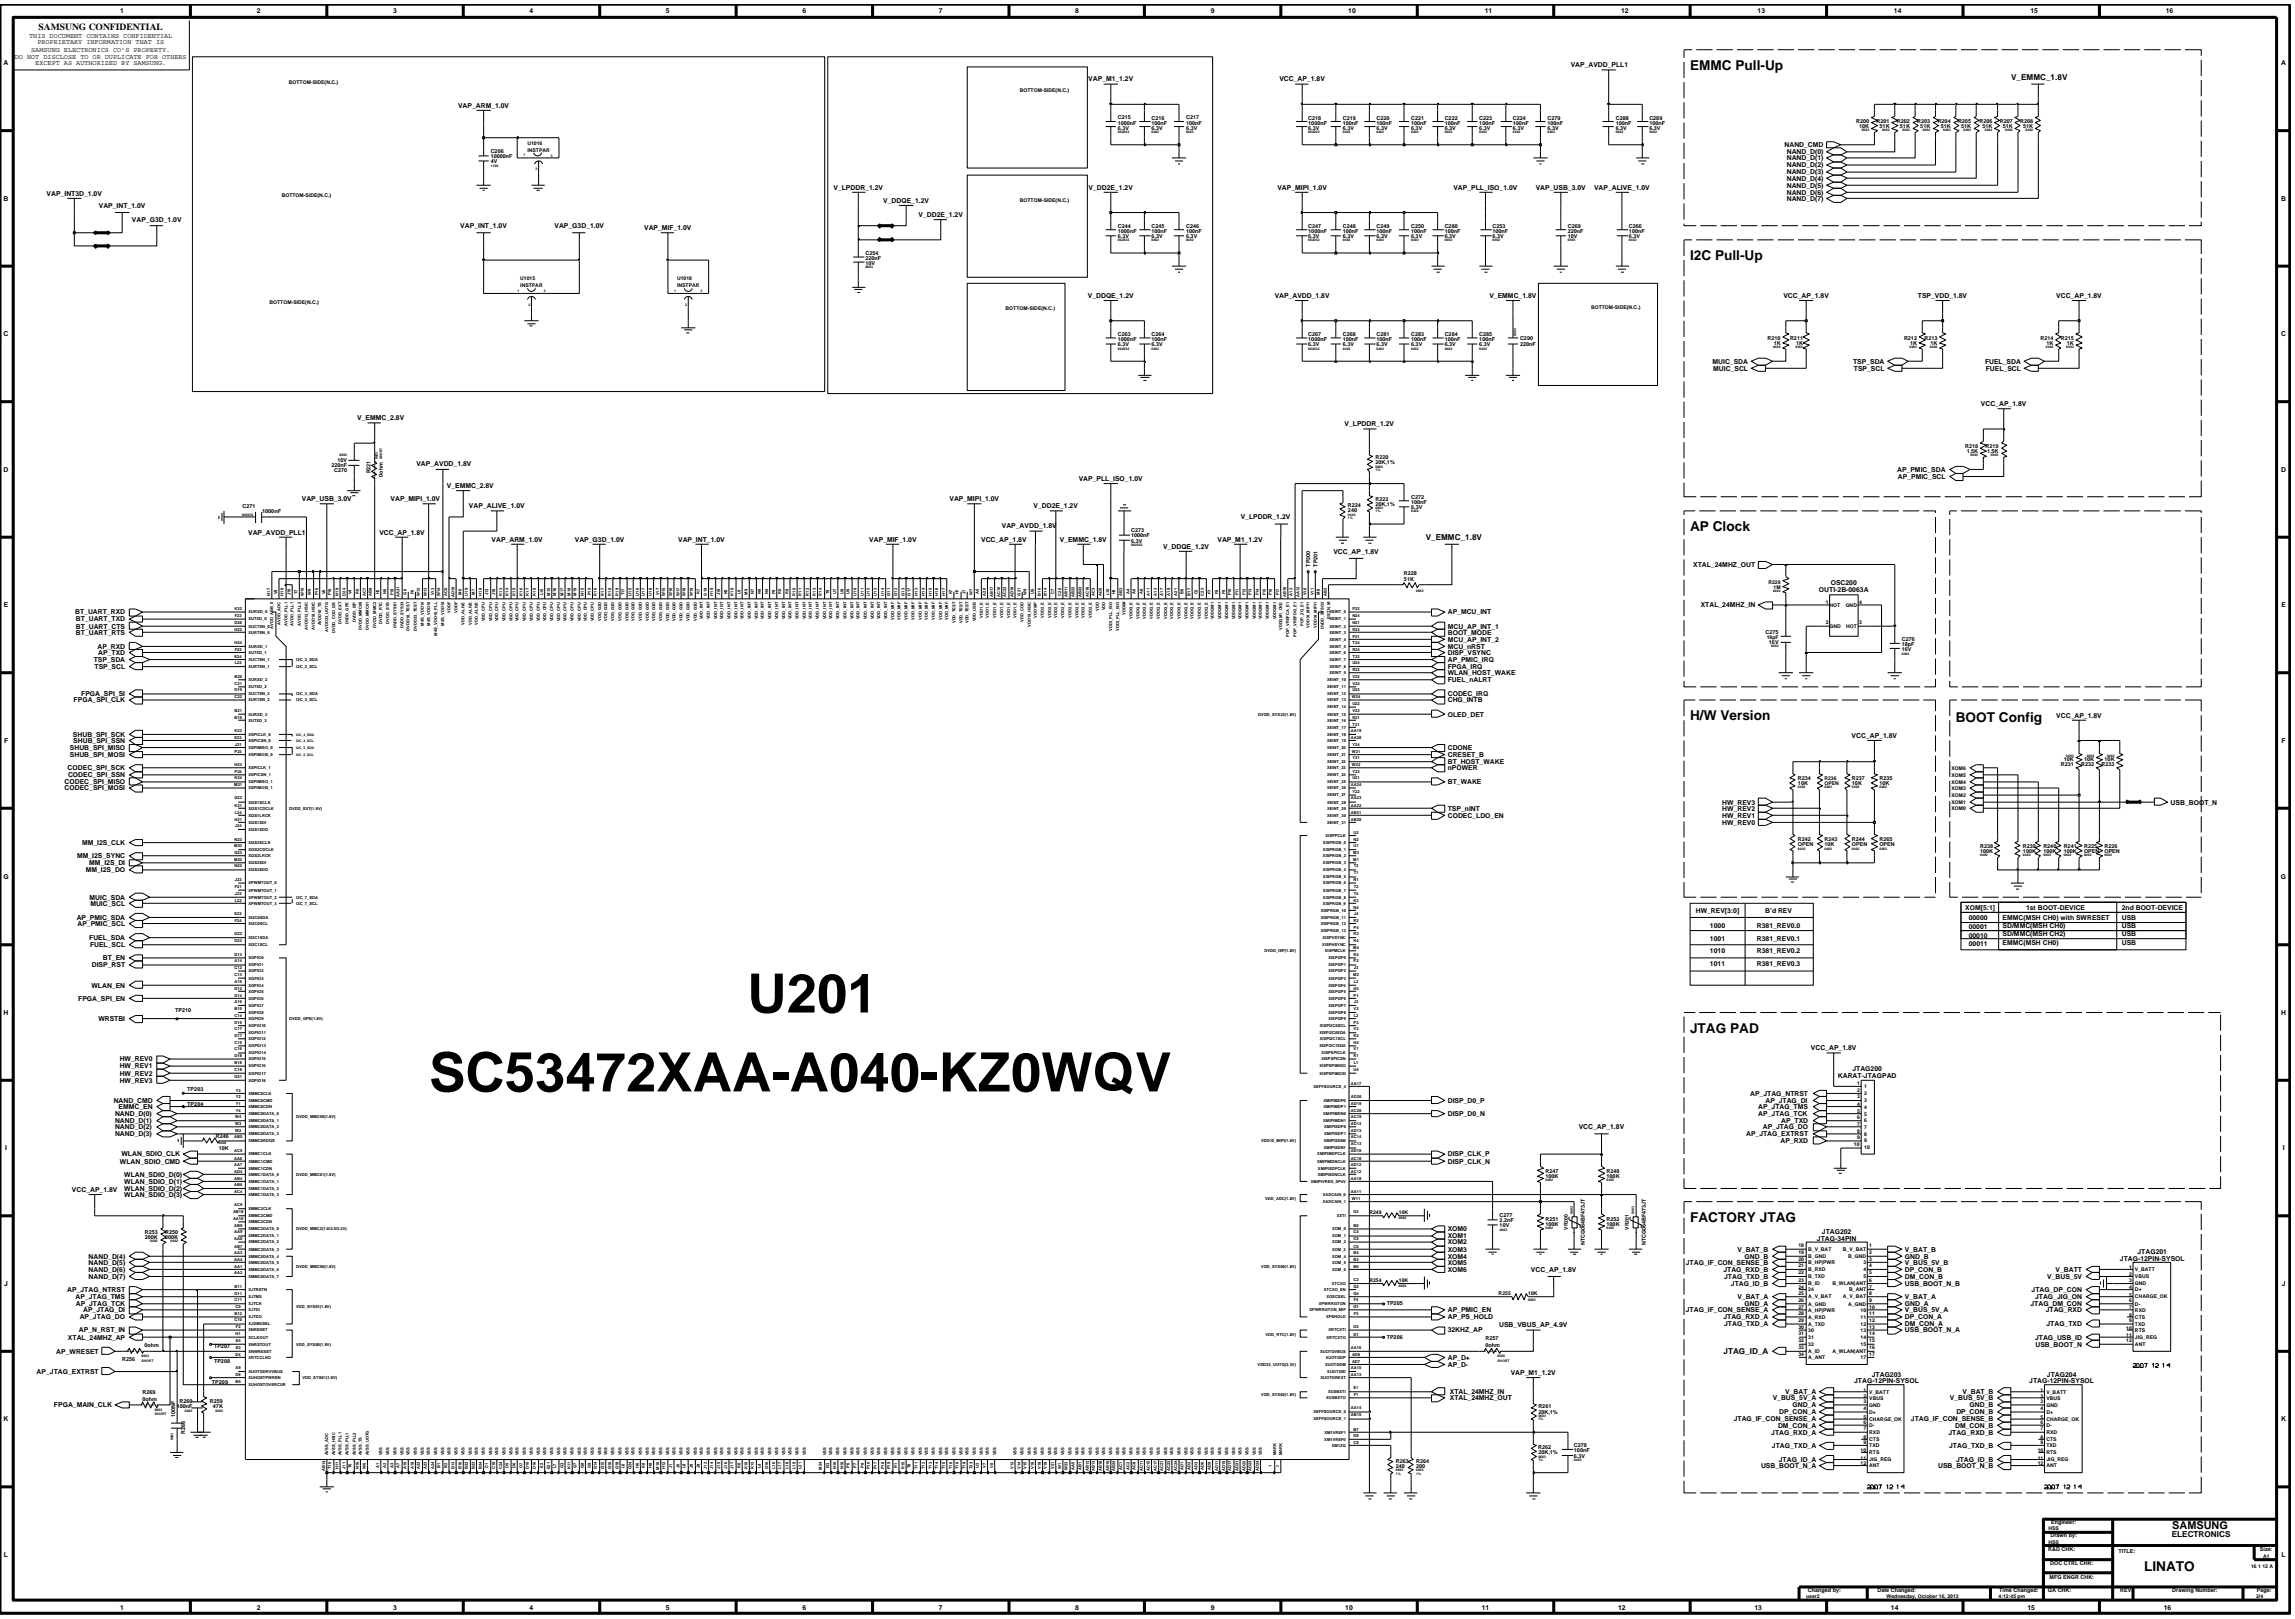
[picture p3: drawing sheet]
<svg xmlns="http://www.w3.org/2000/svg" width="192mm" height="135mm" viewBox="0 0 192 135" stroke-linecap="round" stroke-linejoin="round" font-family="sans-serif">
<defs><g id="words">
<g font-size="4.5">
<text x="62.5" y="84.6">U201</text>
<text x="35.9" y="91.2">SC53472XAA-A040-KZ0WQV</text>
</g>
<g font-size="1.1">
<text x="141.3" y="5.8">EMMC Pull-Up</text>
<text x="141.3" y="21.7">I2C Pull-Up</text>
<text x="141.3" y="44.4">AP Clock</text>
<text x="141.3" y="60.2">H/W Version</text>
<text x="163.5" y="60.4">BOOT Config</text>
<text x="141.3" y="86.3">JTAG PAD</text>
<text x="141.3" y="102.1">FACTORY JTAG</text>
<text x="179.3" y="131.3">LINATO</text>
</g>
<text font-size=".9" x="181.6" y="127.8">SAMSUNG</text>
<text font-size=".8" x="3.2" y="2.5">SAMSUNG CONFIDENTIAL</text>
<g font-size=".7">
<text x="168.2" y="6.7">V_EMMC_1.8V</text>
<text x="119.2" y="45.1">V_EMMC_1.8V</text>
<text x="144.1" y="113.2">JTAG_ID_A</text>
<text x="181.6" y="128.5">ELECTRONICS</text>
</g>
<g font-size=".6">
<text x=".3" y="5.5">A</text>
<text x="1.2" y="4.9">DO NOT DISCLOSE TO OR DUPLICATE FOR OTHERS</text>
<text x="2.4" y="3.2">THIS DOCUMENT CONTAINS CONFIDENTIAL</text>
<text x="2.6" y="4.3">SAMSUNG ELECTRONICS CO’S PROPERTY.</text>
<text x="3" y="5.4">EXCEPT AS AUTHORIZED BY SAMSUNG.</text>
<text x="3.1" y="3.7">PROPRIETARY INFORMATION THAT IS</text>
<text x="10.1" y="1.1">1</text>
<text x="21.5" y="1.1">2</text>
<text x="32.9" y="1.1">3</text>
<text x="44.3" y="1.1">4</text>
<text x="55.7" y="1.1">5</text>
<text x="67.1" y="1.1">6</text>
<text x="78.5" y="1.1">7</text>
<text x="89.9" y="1.1">8</text>
<text x="101.2" y="1.1">9</text>
<text x="112.7" y="1.1">10</text>
<text x="124.2" y="1.1">11</text>
<text x="131.3" y="5.6">VAP_AVDD_PLL1</text>
<text x="135.6" y="1.1">12</text>
<text x="147" y="1.1">13</text>
<text x="158.4" y="1.1">14</text>
<text x="169.8" y="1.1">15</text>
<text x="181.1" y="1.1">16</text>
<text x="190.8" y="5.5">A</text>
<text x="38.3" y="9">VAP_ARM_1.0V</text>
<text x="91" y="6.8">VAP_M1_1.2V</text>
<text x="107" y="6.8">VCC_AP_1.8V</text>
<text x=".3" y="16.8">B</text>
<text x="3.9" y="16.4">VAP_INT3D_1.0V</text>
<text x="8.3" y="17.4">VAP_INT_1.0V</text>
<text x="69.7" y="15.9">V_LPDDR_1.2V</text>
<text x="73.9" y="17">V_DDQE_1.2V</text>
<text x="91" y="15.9">V_DD2E_1.2V</text>
<text x="106.8" y="15.9">VAP_MIPI_1.0V</text>
<text x="121.5" y="15.9">VAP_PLL_ISO_1.0V</text>
<text x="128.4" y="15.9">VAP_USB_3.0V</text>
<text x="133.3" y="15.9">VAP_ALIVE_1.0V</text>
<text x="149.2" y="12.3">NAND_CMD</text>
<text x="149.4" y="12.9">NAND_D(0)</text>
<text x="149.4" y="13.4">NAND_D(1)</text>
<text x="149.4" y="14">NAND_D(2)</text>
<text x="149.4" y="14.6">NAND_D(3)</text>
<text x="149.4" y="15.1">NAND_D(4)</text>
<text x="149.4" y="15.7">NAND_D(5)</text>
<text x="149.4" y="16.3">NAND_D(6)</text>
<text x="149.4" y="16.8">NAND_D(7)</text>
<text x="190.8" y="16.8">B</text>
<text x="11" y="18.6">VAP_G3D_1.0V</text>
<text x="38.5" y="19.1">VAP_INT_1.0V</text>
<text x="46.4" y="19.1">VAP_G3D_1.0V</text>
<text x="53.9" y="19.2">VAP_MIF_1.0V</text>
<text x="76.8" y="18.1">V_DD2E_1.2V</text>
<text x=".3" y="28.1">C</text>
<text x="91" y="24.9">V_DDQE_1.2V</text>
<text x="106.6" y="24.9">VAP_AVDD_1.8V</text>
<text x="124.5" y="24.9">V_EMMC_1.8V</text>
<text x="149.1" y="24.9">VCC_AP_1.8V</text>
<text x="160.4" y="24.9">TSP_VDD_1.8V</text>
<text x="171.9" y="24.9">VCC_AP_1.8V</text>
<text x="190.8" y="28.1">C</text>
<text x="29.9" y="35.1">V_EMMC_2.8V</text>
<text x="112.4" y="35.6">V_LPDDR_1.2V</text>
<text x="143.2" y="30.4">MUIC_SDA</text>
<text x="143.3" y="31">MUIC_SCL</text>
<text x="155" y="30.4">TSP_SDA</text>
<text x="155" y="31">TSP_SCL</text>
<text x="165.6" y="33.9">VCC_AP_1.8V</text>
<text x="166" y="30.4">FUEL_SDA</text>
<text x="166.1" y="31">FUEL_SCL</text>
<text x=".3" y="39.4">D</text>
<text x="25.2" y="41.9">VAP_USB_3.0V</text>
<text x="32.7" y="41.9">VAP_MIPI_1.0V</text>
<text x="34.8" y="38.9">VAP_AVDD_1.8V</text>
<text x="37.4" y="40.8">V_EMMC_2.8V</text>
<text x="79.4" y="41.9">VAP_MIPI_1.0V</text>
<text x="90.2" y="40.2">VAP_PLL_ISO_1.0V</text>
<text x="158.6" y="39.4">AP_PMIC_SDA</text>
<text x="158.7" y="40">AP_PMIC_SCL</text>
<text x="190.8" y="39.4">D</text>
<text x="20.7" y="44.7">VAP_AVDD_PLL1</text>
<text x="31.7" y="44.7">VCC_AP_1.8V</text>
<text x="39.2" y="42.5">VAP_ALIVE_1.0V</text>
<text x="41.1" y="45.3">VAP_ARM_1.0V</text>
<text x="48.1" y="45.3">VAP_G3D_1.0V</text>
<text x="56.7" y="45.3">VAP_INT_1.0V</text>
<text x="72.7" y="45.3">VAP_MIF_1.0V</text>
<text x="82" y="45.3">VCC_AP_1.8V</text>
<text x="83.8" y="44.2">VAP_AVDD_1.8V</text>
<text x="86.4" y="42.5">V_DD2E_1.2V</text>
<text x="88.6" y="45.3">V_EMMC_1.8V</text>
<text x="97.3" y="45.9">V_DDQE_1.2V</text>
<text x="101.8" y="45.3">VAP_M1_1.2V</text>
<text x="103.8" y="43.4">V_LPDDR_1.2V</text>
<text x="111.5" y="46.3">VCC_AP_1.8V</text>
<text x="141.6" y="47.4">XTAL_24MHZ_OUT</text>
<text x=".3" y="50.8">E</text>
<text x="6.3" y="51.4">BT_UART_RXD</text>
<text x="6.4" y="52">BT_UART_TXD</text>
<text x="6.4" y="52.5">BT_UART_CTS</text>
<text x="6.4" y="53.1">BT_UART_RTS</text>
<text x="121.1" y="53.1">BOOT_MODE</text>
<text x="121.1" y="52.5">MCU_AP_INT_1</text>
<text x="121.1" y="51.4">AP_MCU_INT</text>
<text x="121.1" y="53.6">MCU_AP_INT_2</text>
<text x="142.2" y="50.8">XTAL_24MHZ_IN</text>
<text x="152.1" y="49.5">OUTI-2B-0063A</text>
<text x="153.1" y="48.9">OSC200</text>
<text x="190.8" y="50.8">E</text>
<text x="6.2" y="58.7">FPGA_SPI_CLK</text>
<text x="6.8" y="58.2">FPGA_SPI_SI</text>
<text x="7.8" y="55.3">TSP_SDA</text>
<text x="7.9" y="55.9">TSP_SCL</text>
<text x="8.2" y="54.2">AP_RXD</text>
<text x="8.2" y="54.7">AP_TXD</text>
<text x="121.1" y="55.9">FPGA_IRQ</text>
<text x="121.1" y="55.3">AP_PMIC_IRQ</text>
<text x="121.1" y="54.2">MCU_nRST</text>
<text x="121.1" y="58.7">CHG_INTB</text>
<text x="121.1" y="58.2">CODEC_IRQ</text>
<text x="121.1" y="57">FUEL_nALRT</text>
<text x="121.1" y="54.7">DISP_VSYNC</text>
<text x="121.1" y="59.9">OLED_DET</text>
<text x="121.1" y="56.4">WLAN_HOST_WAKE</text>
<text x="172" y="60">VCC_AP_1.8V</text>
<text x=".3" y="62.1">F</text>
<text x="5.4" y="65.6">CODEC_SPI_MISO</text>
<text x="5.7" y="64.4">CODEC_SPI_SCK</text>
<text x="5.7" y="65">CODEC_SPI_SSN</text>
<text x="5.8" y="62.7">SHUB_SPI_MISO</text>
<text x="5.8" y="63.3">SHUB_SPI_MOSI</text>
<text x="6.1" y="61.6">SHUB_SPI_SCK</text>
<text x="6.1" y="62.1">SHUB_SPI_SSN</text>
<text x="121.1" y="63.3">CRESET_B</text>
<text x="121.1" y="62.7">CDONE</text>
<text x="121.1" y="64.4">nPOWER</text>
<text x="121.1" y="63.9">BT_HOST_WAKE</text>
<text x="121.1" y="65.6">BT_WAKE</text>
<text x="154.8" y="61.7">VCC_AP_1.8V</text>
<text x="190.8" y="62.1">F</text>
<text x="5.4" y="66.1">CODEC_SPI_MOSI</text>
<text x="6.4" y="71.7">MM_I2S_SYNC</text>
<text x="6.9" y="70.6">MM_I2S_CLK</text>
<text x="121.1" y="68.4">CODEC_LDO_EN</text>
<text x="121.1" y="67.8">TSP_nINT</text>
<text x="144" y="69">HW_REV0</text>
<text x="144" y="67.3">HW_REV3</text>
<text x="144" y="68.4">HW_REV1</text>
<text x="144" y="67.8">HW_REV2</text>
<text x="181.5" y="67.3">USB_BOOT_N</text>
<text x=".3" y="73.5">G</text>
<text x="6.4" y="76.9">AP_PMIC_SDA</text>
<text x="6.5" y="77.4">AP_PMIC_SCL</text>
<text x="7.2" y="72.9">MM_I2S_DO</text>
<text x="7.5" y="72.3">MM_I2S_DI</text>
<text x="7.5" y="75.2">MUIC_SDA</text>
<text x="7.6" y="75.7">MUIC_SCL</text>
<text x="141.8" y="76.4">HW_REV[3:0]</text>
<text x="143" y="77.5">1000</text>
<text x="146.9" y="77.5">R381_REV0.0</text>
<text x="147.6" y="76.4">B’d REV</text>
<text x="164.3" y="76.1">XOM[5:1]</text>
<text x="164.6" y="77.6">00001</text>
<text x="164.6" y="77">00000</text>
<text x="167.5" y="77.6">SD/MMC(MSH CH0)</text>
<text x="167.5" y="76.9">EMMC(MSH CH0) with SWRESET</text>
<text x="169.4" y="76.1">1st BOOT-DEVICE</text>
<text x="177.4" y="77.6">USB</text>
<text x="177.4" y="76.1">2nd BOOT-DEVICE</text>
<text x="177.4" y="76.9">USB</text>
<text x="190.7" y="73.5">G</text>
<text x="6.5" y="83.7">FPGA_SPI_EN</text>
<text x="7.5" y="78.6">FUEL_SDA</text>
<text x="7.5" y="79.2">FUEL_SCL</text>
<text x="7.7" y="82.6">WLAN_EN</text>
<text x="7.7" y="80.9">DISP_RST</text>
<text x="8.6" y="80.3">BT_EN</text>
<text x="143" y="80.8">1011</text>
<text x="143" y="79.7">1010</text>
<text x="143" y="78.6">1001</text>
<text x="146.9" y="80.8">R381_REV0.3</text>
<text x="146.9" y="78.6">R381_REV0.1</text>
<text x="146.9" y="79.7">R381_REV0.2</text>
<text x="164.6" y="78.4">00010</text>
<text x="164.6" y="79.1">00011</text>
<text x="167.5" y="79">EMMC(MSH CH0)</text>
<text x="167.5" y="78.3">SD/MMC(MSH CH2)</text>
<text x="177.4" y="78.3">USB</text>
<text x="177.4" y="79">USB</text>
<text x=".3" y="84.8">H</text>
<text x="8.2" y="85.4">WRSTBI</text>
<text x="10" y="88.7">HW_REV0</text>
<text x="10" y="89.3">HW_REV1</text>
<text x="10" y="89.9">HW_REV2</text>
<text x="151.4" y="87.8">VCC_AP_1.8V</text>
<text x="154.9" y="89.6">JTAG200</text>
<text x="190.8" y="84.8">H</text>
<text x="9.5" y="92.2">NAND_CMD</text>
<text x="9.6" y="93.3">NAND_D(0)</text>
<text x="9.6" y="93.9">NAND_D(1)</text>
<text x="9.6" y="94.4">NAND_D(2)</text>
<text x="9.6" y="95">NAND_D(3)</text>
<text x="9.9" y="92.7">EMMC_EN</text>
<text x="10" y="90.5">HW_REV3</text>
<text x="121.1" y="92.2">DISP_D0_P</text>
<text x="121.1" y="93.3">DISP_D0_N</text>
<text x="132" y="94.4">VCC_AP_1.8V</text>
<text x="146" y="95">AP_JTAG_EXTRST</text>
<text x="146.4" y="91.6">AP_JTAG_NTRST</text>
<text x="147" y="93.3">AP_JTAG_TCK</text>
<text x="147" y="92.7">AP_JTAG_TMS</text>
<text x="147.4" y="94.4">AP_JTAG_DO</text>
<text x="147.6" y="92.2">AP_JTAG_DI</text>
<text x="148.9" y="95.6">AP_RXD</text>
<text x="149" y="93.9">AP_TXD</text>
<text x="153.7" y="90.1">KARAT-JTAGPAD</text>
<text x=".4" y="96.2">I</text>
<text x="6" y="99.6">VCC_AP_1.8V</text>
<text x="10" y="97.3">WLAN_SDIO_CMD</text>
<text x="10.2" y="96.7">WLAN_SDIO_CLK</text>
<text x="10.4" y="98.4">WLAN_SDIO_D(0)</text>
<text x="10.4" y="99">WLAN_SDIO_D(1)</text>
<text x="10.4" y="99.6">WLAN_SDIO_D(2)</text>
<text x="10.4" y="100.1">WLAN_SDIO_D(3)</text>
<text x="121.1" y="96.7">DISP_CLK_P</text>
<text x="121.1" y="97.3">DISP_CLK_N</text>
<text x="190.9" y="96.2">I</text>
<text x=".3" y="107.5">J</text>
<text x="7.4" y="105.2">NAND_D(4)</text>
<text x="7.4" y="105.7">NAND_D(5)</text>
<text x="7.4" y="106.3">NAND_D(6)</text>
<text x="7.4" y="106.9">NAND_D(7)</text>
<text x="121.1" y="105.7">XOM5</text>
<text x="121.1" y="106.3">XOM6</text>
<text x="121.1" y="102.9">XOM0</text>
<text x="121.1" y="103.5">XOM1</text>
<text x="121.1" y="104">XOM2</text>
<text x="121.1" y="104.6">XOM3</text>
<text x="121.1" y="105.2">XOM4</text>
<text x="128" y="106.3">VCC_AP_1.8V</text>
<text x="141" y="105.7">JTAG_IF_CON_SENSE_B</text>
<text x="144.1" y="106.3">JTAG_RXD_B</text>
<text x="144.2" y="106.9">JTAG_TXD_B</text>
<text x="144.7" y="107.5">JTAG_ID_B</text>
<text x="145.3" y="104.6">V_BAT_B</text>
<text x="145.9" y="105.2">GND_B</text>
<text x="151.9" y="103.8">JTAG-34PIN</text>
<text x="152.3" y="103.2">JTAG202</text>
<text x="159.3" y="107.5">USB_BOOT_N_B</text>
<text x="159.3" y="105.7">V_BUS_5V_B</text>
<text x="159.3" y="106.3">DP_CON_B</text>
<text x="159.3" y="106.9">DM_CON_B</text>
<text x="159.3" y="105.2">GND_B</text>
<text x="159.3" y="104.6">V_BAT_B</text>
<text x="171.2" y="106.9">V_BUS_5V</text>
<text x="171.9" y="106.3">V_BATT</text>
<text x="177.3" y="105.4">JTAG-12PIN-SYSOL</text>
<text x="178.7" y="104.9">JTAG201</text>
<text x="190.8" y="107.5">J</text>
<text x="4.7" y="113.2">AP_WRESET</text>
<text x="5.6" y="108">AP_JTAG_NTRST</text>
<text x="5.7" y="112">XTAL_24MHZ_AP</text>
<text x="6.3" y="108.6">AP_JTAG_TMS</text>
<text x="6.3" y="109.2">AP_JTAG_TCK</text>
<text x="6.6" y="111.4">AP_N_RST_IN</text>
<text x="6.7" y="110.3">AP_JTAG_DO</text>
<text x="7" y="109.7">AP_JTAG_DI</text>
<text x="121.1" y="110.3">AP_PS_HOLD</text>
<text x="121.1" y="113.7">AP_D+</text>
<text x="121.1" y="111.4">32KHZ_AP</text>
<text x="121.1" y="109.7">AP_PMIC_EN</text>
<text x="125.4" y="111">USB_VBUS_AP_4.9V</text>
<text x="141" y="109.7">JTAG_IF_CON_SENSE_A</text>
<text x="144.1" y="110.3">JTAG_RXD_A</text>
<text x="144.2" y="110.9">JTAG_TXD_A</text>
<text x="145.3" y="108.6">V_BAT_A</text>
<text x="145.9" y="109.2">GND_A</text>
<text x="159.3" y="111.4">USB_BOOT_N_A</text>
<text x="159.3" y="109.7">V_BUS_5V_A</text>
<text x="159.3" y="110.3">DP_CON_A</text>
<text x="159.3" y="110.9">DM_CON_A</text>
<text x="159.3" y="108.6">V_BAT_A</text>
<text x="159.3" y="109.2">GND_A</text>
<text x="169.8" y="109.2">JTAG_DM_CON</text>
<text x="169.9" y="108">JTAG_DP_CON</text>
<text x="170.2" y="108.6">JTAG_JIG_ON</text>
<text x="170.2" y="112">JTAG_USB_ID</text>
<text x="170.2" y="112.6">USB_BOOT_N</text>
<text x="171.1" y="109.7">JTAG_RXD</text>
<text x="171.1" y="110.9">JTAG_TXD</text>
<text x=".3" y="118.8">K</text>
<text x="3.1" y="114.9">AP_JTAG_EXTRST</text>
<text x="4.5" y="117.7">FPGA_MAIN_CLK</text>
<text x="121.1" y="114.3">AP_D-</text>
<text x="121.2" y="117.1">XTAL_24MHZ_OUT</text>
<text x="121.2" y="116.6">XTAL_24MHZ_IN</text>
<text x="126.3" y="114.9">VAP_M1_1.2V</text>
<text x="145" y="118.8">JTAG_IF_CON_SENSE_A</text>
<text x="148.1" y="119.9">JTAG_RXD_A</text>
<text x="148.2" y="117.1">V_BUS_5V_A</text>
<text x="148.7" y="119.3">DM_CON_A</text>
<text x="148.8" y="118.2">DP_CON_A</text>
<text x="149.3" y="116.6">V_BAT_A</text>
<text x="149.9" y="117.7">GND_A</text>
<text x="155" y="115.6">JTAG-12PIN-SYSOL</text>
<text x="156.5" y="115.1">JTAG203</text>
<text x="159.8" y="118.8">JTAG_IF_CON_SENSE_B</text>
<text x="162.9" y="119.9">JTAG_RXD_B</text>
<text x="163.1" y="117.1">V_BUS_5V_B</text>
<text x="163.5" y="119.3">DM_CON_B</text>
<text x="163.6" y="118.2">DP_CON_B</text>
<text x="164.1" y="116.6">V_BAT_B</text>
<text x="164.7" y="117.6">GND_B</text>
<text x="169.7" y="115.6">JTAG-12PIN-SYSOL</text>
<text x="171.2" y="115.1">JTAG204</text>
<text x="190.8" y="118.8">K</text>
<text x="147.3" y="122.7">USB_BOOT_N_A</text>
<text x="148.2" y="121">JTAG_TXD_A</text>
<text x="148.7" y="122.2">JTAG_ID_A</text>
<text x="162.1" y="122.7">USB_BOOT_N_B</text>
<text x="163" y="121">JTAG_TXD_B</text>
<text x="163.6" y="122.2">JTAG_ID_B</text>
<text x=".3" y="130.2">L</text>
<text x="190.8" y="130.2">L</text>
<text x="10.1" y="134.6">1</text>
<text x="21.5" y="134.6">2</text>
<text x="32.9" y="134.6">3</text>
<text x="44.3" y="134.6">4</text>
<text x="55.7" y="134.6">5</text>
<text x="67.1" y="134.6">6</text>
<text x="78.5" y="134.6">7</text>
<text x="89.9" y="134.6">8</text>
<text x="101.2" y="134.6">9</text>
<text x="112.5" y="134.6">10</text>
<text x="123.9" y="134.6">11</text>
<text x="135.3" y="134.6">12</text>
<text x="146.7" y="134.6">13</text>
<text x="158.1" y="134.6">14</text>
<text x="169.5" y="134.6">15</text>
<text x="180.9" y="134.6">16</text>
</g>
<g font-size=".5">
<text x="93.5" y="10">C215</text>
<text x="93.5" y="10.4">1000nF</text>
<text x="93.5" y="10.8">6.3V</text>
<text x="96.3" y="10">C216</text>
<text x="96.3" y="10.8">6.3V</text>
<text x="96.3" y="10.4">100nF</text>
<text x="99.2" y="10.4">100nF</text>
<text x="99.2" y="10.8">6.3V</text>
<text x="99.2" y="10">C217</text>
<text x="109.4" y="10">C218</text>
<text x="109.4" y="10.4">1000nF</text>
<text x="109.4" y="10.8">6.3V</text>
<text x="112.3" y="10">C219</text>
<text x="112.3" y="10.4">100nF</text>
<text x="112.3" y="10.8">6.3V</text>
<text x="115.1" y="10">C220</text>
<text x="115.1" y="10.8">6.3V</text>
<text x="115.1" y="10.4">100nF</text>
<text x="118" y="10">C221</text>
<text x="118" y="10.8">6.3V</text>
<text x="118" y="10.4">100nF</text>
<text x="120.8" y="10.4">100nF</text>
<text x="120.8" y="10.8">6.3V</text>
<text x="120.8" y="10">C222</text>
<text x="123.7" y="10">C223</text>
<text x="123.7" y="10.8">6.3V</text>
<text x="123.7" y="10.4">100nF</text>
<text x="126.5" y="10.4">100nF</text>
<text x="126.5" y="10">C224</text>
<text x="126.5" y="10.8">6.3V</text>
<text x="129.4" y="10">C279</text>
<text x="129.4" y="10.4">100nF</text>
<text x="129.4" y="10.8">6.3V</text>
<text x="135.1" y="10.4">100nF</text>
<text x="135.1" y="10.8">6.3V</text>
<text x="135.1" y="10">C288</text>
<text x="137.9" y="10">C289</text>
<text x="137.9" y="10.8">6.3V</text>
<text x="137.9" y="10.4">100nF</text>
<text x="155.2" y="10.2">R200</text>
<text x="155.5" y="10.7">10K</text>
<text x="156.9" y="10.2">R201</text>
<text x="157.2" y="10.7">51K</text>
<text x="158.6" y="10.2">R202</text>
<text x="158.9" y="10.7">51K</text>
<text x="160.3" y="10.2">R203</text>
<text x="160.6" y="10.7">51K</text>
<text x="162" y="10.2">R204</text>
<text x="162.3" y="10.7">51K</text>
<text x="163.7" y="10.2">R205</text>
<text x="164" y="10.7">51K</text>
<text x="165.5" y="10.2">R206</text>
<text x="165.8" y="10.7">51K</text>
<text x="167.2" y="10.2">R207</text>
<text x="167.5" y="10.7">51K</text>
<text x="168.9" y="10.2">R208</text>
<text x="169.2" y="10.7">51K</text>
<text x="41" y="13.2">10000nF</text>
<text x="41" y="12.8">C206</text>
<text x="41" y="13.6">4V</text>
<text x="72.4" y="21.3">C254</text>
<text x="72.4" y="21.7">220nF</text>
<text x="72.4" y="22.2">10V</text>
<text x="93.5" y="19">C244</text>
<text x="93.5" y="19.5">1000nF</text>
<text x="93.5" y="19.9">6.3V</text>
<text x="96.3" y="19">C245</text>
<text x="96.3" y="19.5">100nF</text>
<text x="96.3" y="19.9">6.3V</text>
<text x="99.2" y="19">C246</text>
<text x="99.2" y="19.9">6.3V</text>
<text x="99.2" y="19.5">100nF</text>
<text x="109.4" y="19">C247</text>
<text x="109.4" y="19.9">6.3V</text>
<text x="109.4" y="19.5">1000nF</text>
<text x="112.3" y="19.5">100nF</text>
<text x="112.3" y="19.9">6.3V</text>
<text x="112.3" y="19">C248</text>
<text x="115.1" y="19.5">100nF</text>
<text x="115.1" y="19.9">6.3V</text>
<text x="115.1" y="19">C249</text>
<text x="118" y="19">C250</text>
<text x="118" y="19.5">100nF</text>
<text x="118" y="19.9">6.3V</text>
<text x="120.8" y="19">C280</text>
<text x="120.8" y="19.9">6.3V</text>
<text x="120.8" y="19.5">100nF</text>
<text x="124.8" y="19">C253</text>
<text x="124.8" y="19.9">6.3V</text>
<text x="124.8" y="19.5">100nF</text>
<text x="131.1" y="19.9">10V</text>
<text x="131.1" y="19.5">220nF</text>
<text x="131.1" y="19">C269</text>
<text x="136.2" y="19">C266</text>
<text x="136.2" y="19.9">6.3V</text>
<text x="136.2" y="19.5">100nF</text>
<text x="93.5" y="28.5">1000nF</text>
<text x="93.5" y="28.1">C263</text>
<text x="93.5" y="28.9">6.3V</text>
<text x="96.3" y="28.5">100nF</text>
<text x="96.3" y="28.9">6.3V</text>
<text x="96.3" y="28.1">C264</text>
<text x="109.4" y="28.1">C267</text>
<text x="109.4" y="28.9">6.3V</text>
<text x="109.4" y="28.5">1000nF</text>
<text x="112.3" y="28.5">100nF</text>
<text x="112.3" y="28.9">6.3V</text>
<text x="112.3" y="28.1">C268</text>
<text x="115.1" y="28.1">C281</text>
<text x="115.1" y="28.9">6.3V</text>
<text x="115.1" y="28.5">100nF</text>
<text x="118" y="28.9">6.3V</text>
<text x="118" y="28.5">100nF</text>
<text x="118" y="28.1">C283</text>
<text x="120.8" y="28.5">100nF</text>
<text x="120.8" y="28.9">6.3V</text>
<text x="120.8" y="28.1">C284</text>
<text x="123.7" y="28.1">C285</text>
<text x="123.7" y="28.9">6.3V</text>
<text x="123.7" y="28.5">100nF</text>
<text x="127.1" y="28.4">C290</text>
<text x="127.1" y="28.9">220nF</text>
<text x="147.8" y="28.4">R210</text>
<text x="148.3" y="28.8">1K</text>
<text x="149.7" y="28.4">R211</text>
<text x="150.2" y="28.8">1K</text>
<text x="159.2" y="28.4">R212</text>
<text x="159.7" y="28.8">1K</text>
<text x="160.9" y="28.4">R213</text>
<text x="161.4" y="28.8">1K</text>
<text x="170.6" y="28.4">R214</text>
<text x="171.1" y="28.8">1K</text>
<text x="172.3" y="28.4">R215</text>
<text x="172.8" y="28.8">1K</text>
<text x="27.7" y="39">220nF</text>
<text x="27.9" y="39.5">C270</text>
<text x="28.2" y="38.6">10V</text>
<text x="31" y="39.6" transform="rotate(-90 31 39.6)">R221</text>
<text x="32" y="39.8" transform="rotate(-90 32 39.8)">0ohm</text>
<text x="115" y="41.9">R222</text>
<text x="115" y="38.8">20K,1%</text>
<text x="115" y="38.4">R220</text>
<text x="118" y="41.7">C272</text>
<text x="164.3" y="37.5">R218</text>
<text x="164.5" y="37.9">1.5K</text>
<text x="166" y="37.5">R219</text>
<text x="166.2" y="37.9">1.5K</text>
<text x="20.3" y="42.4">C271</text>
<text x="21.9" y="42.9">1000nF</text>
<text x="94.6" y="44.9">1000nF</text>
<text x="94.6" y="45.4">6.3V</text>
<text x="94.6" y="44.5">C273</text>
<text x="109.6" y="47.4" transform="rotate(-90 109.6 47.4)">TP200</text>
<text x="110.2" y="47.4" transform="rotate(-90 110.2 47.4)">TP201</text>
<text x="112.7" y="42.8">240</text>
<text x="112.7" y="42.4">R224</text>
<text x="115" y="42.3">20K,1%</text>
<text x="118" y="42.1">100nF</text>
<text x="118" y="42.5">6.3V</text>
<text x="117.4" y="48.5">51K</text>
<text x="117.4" y="48">R228</text>
<text x="147.6" y="53">C275</text>
<text x="147.9" y="53.9">16V</text>
<text x="159" y="53.6">C276</text>
<text x="159" y="54.5">16V</text>
<text x="159" y="54">18pF</text>
<text x="150.4" y="65.2">R234</text>
<text x="150.4" y="65.6">10K</text>
<text x="154.9" y="65.6">10K</text>
<text x="154.9" y="65.2">R237</text>
<text x="157.2" y="65.2">R235</text>
<text x="157.2" y="65.6">10K</text>
<text x="172.3" y="64.1">R231</text>
<text x="172.6" y="63.7">10K</text>
<text x="174" y="64.1">R232</text>
<text x="174.3" y="63.7">10K</text>
<text x="175.7" y="64.1">R233</text>
<text x="176" y="63.7">10K</text>
<text x="150.3" y="70.3">R242</text>
<text x="150.4" y="70.7">OPEN</text>
<text x="152.6" y="70.7">10K</text>
<text x="152.6" y="70.3">R243</text>
<text x="154.9" y="70.7">OPEN</text>
<text x="154.9" y="70.3">R244</text>
<text x="157.2" y="70.7">OPEN</text>
<text x="157.2" y="70.3">R265</text>
<text x="165.6" y="71.3">100K</text>
<text x="165.6" y="70.9">R238</text>
<text x="169.2" y="70.9">R239</text>
<text x="169.2" y="71.3">100K</text>
<text x="170.9" y="70.9">R240</text>
<text x="170.9" y="71.3">100K</text>
<text x="172.6" y="70.9">R241</text>
<text x="172.6" y="71.3">100K</text>
<text x="174.3" y="70.9">R225</text>
<text x="174.3" y="71.3">OPEN</text>
<text x="176" y="70.9">R226</text>
<text x="176" y="71.3">OPEN</text>
<text x="14.6" y="84.6">TP210</text>
<text x="15.7" y="92.4">TP204</text>
<text x="15.7" y="91.2">TP203</text>
<text x="18" y="95.1">R246</text>
<text x="18.3" y="96.1">10K</text>
<text x="125.4" y="101.7">C277</text>
<text x="129.2" y="98.5">100K</text>
<text x="129.2" y="98.1">R247</text>
<text x="134.3" y="98.5">100K</text>
<text x="134.3" y="98.1">R248</text>
<text x="12.1" y="103.6">200K</text>
<text x="12.1" y="103.2">R253</text>
<text x="13.8" y="103.6">200K</text>
<text x="13.8" y="103.2">R250</text>
<text x="125.4" y="102.1">2.2nF</text>
<text x="125.4" y="102.6">10V</text>
<text x="129.2" y="102.1">R251</text>
<text x="129.2" y="102.5">100K</text>
<text x="132.5" y="104.1" transform="rotate(-90 132.5 104.1)">NTCG064BF473JT</text>
<text x="134.3" y="102.5">100K</text>
<text x="134.3" y="102.1">R252</text>
<text x="137.6" y="104.1" transform="rotate(-90 137.6 104.1)">NTCG064BF473JT</text>
<text x="10.2" y="113.8">R256</text>
<text x="12.1" y="112.6">0ohm</text>
<text x="17.9" y="114">TP208</text>
<text x="17.9" y="112.7">TP207</text>
<text x="116" y="109.1">TP205</text>
<text x="116" y="112">TP206</text>
<text x="124.2" y="112.6">0ohm</text>
<text x="124.2" y="112">R257</text>
<text x="11.9" y="117.1">0ohm</text>
<text x="11.9" y="116.5">R269</text>
<text x="14.6" y="118.5" transform="rotate(-90 14.6 118.5)">100NF</text>
<text x="14.8" y="117.7">100nF</text>
<text x="15" y="117.3">R260</text>
<text x="15.5" y="119.9" transform="rotate(-90 15.5 119.9)">R266</text>
<text x="17.6" y="117.3">R259</text>
<text x="17.7" y="115.7">TP209</text>
<text x="17.8" y="117.7">47K</text>
<text x="128.6" y="117.7">R261</text>
<text x="128.6" y="118.2">20K,1%</text>
<text x="116.7" y="122.7">240</text>
<text x="116.7" y="122.3">R263</text>
<text x="118.4" y="122.3">R264</text>
<text x="118.4" y="122.7">200</text>
<text x="128.6" y="121.2">R262</text>
<text x="128.6" y="121.6">20K,1%</text>
<text x="131.6" y="121">C278</text>
<text x="131.6" y="121.9">6.3V</text>
<text x="131.6" y="121.4">100nF</text>
<text x="171.3" y="129.7">R&amp;D CHK:</text>
<text x="171.4" y="132">MFG ENGR CHK:</text>
<text x="171.4" y="130.8">DOC CTRL CHK:</text>
<text x="171.5" y="128.5">Drawn by:</text>
<text x="171.5" y="127.4">Engineer:</text>
<text x="177.1" y="129.9">TITLE:</text>
<text x="189" y="129.7">Size:</text>
<text x="151.2" y="133.1">Changed by:</text>
<text x="157" y="133.1">Date Changed:</text>
<text x="167.2" y="133.1">Time Changed:</text>
<text x="171.3" y="133.1">QA CHK:</text>
<text x="177.3" y="133.1">REV:</text>
<text x="181.7" y="133.1">Drawing Number:</text>
<text x="188.7" y="133.1">Page:</text>
</g>
<g font-size=".4">
<text x="24.2" y="7">BOTTOM-SIDE(N.C.)</text>
<text x="85.3" y="7.7">BOTTOM-SIDE(N.C.)</text>
<text x="23.6" y="16.5">BOTTOM-SIDE(N.C.)</text>
<text x="44.1" y="12.7">INSTPAR</text>
<text x="44.1" y="12.1">U1016</text>
<text x="85.3" y="16.9">BOTTOM-SIDE(N.C.)</text>
<text x="43.5" y="23.4">U1015</text>
<text x="56.6" y="23.4">U1018</text>
<text x="22.5" y="25.4">BOTTOM-SIDE(N.C.)</text>
<text x="43.5" y="24">INSTPAR</text>
<text x="56.6" y="24">INSTPAR</text>
<text x="84.1" y="25.9">BOTTOM-SIDE(N.C.)</text>
<text x="133" y="25.9">BOTTOM-SIDE(N.C.)</text>
<text x="147.7" y="53.4">18pF</text>
<text x="147.9" y="48.8">R229</text>
<text x="148.3" y="49.2">1M</text>
<text x="152.7" y="52.2">2</text>
<text x="152.7" y="50.5">1</text>
<text x="153" y="52.5">GND</text>
<text x="153" y="50.7">HOT</text>
<text x="154.3" y="50.7">GND</text>
<text x="154.4" y="52.5">HOT</text>
<text x="155.5" y="50.5">4</text>
<text x="155.5" y="52.2">3</text>
<text x="152.6" y="65.6">OPEN</text>
<text x="152.6" y="65.2">R236</text>
<text x="163.2" y="64.3">XOM6</text>
<text x="163.2" y="64.9">XOM5</text>
<text x="163.2" y="65.5">XOM4</text>
<text x="163.2" y="67.2">XOM1</text>
<text x="163.2" y="66.6">XOM2</text>
<text x="163.2" y="66">XOM3</text>
<text x="163.2" y="67.7">XOM0</text>
<text x="155" y="95.8">10</text>
<text x="155.3" y="93.5">6</text>
<text x="155.3" y="94.1">7</text>
<text x="155.3" y="94.7">8</text>
<text x="155.3" y="95.2">9</text>
<text x="155.3" y="90.7">1</text>
<text x="155.3" y="91.3">2</text>
<text x="155.3" y="91.8">3</text>
<text x="155.3" y="92.4">4</text>
<text x="155.3" y="93">5</text>
<text x="155.9" y="93.8">6</text>
<text x="155.9" y="94.4">7</text>
<text x="155.9" y="95">8</text>
<text x="155.9" y="95.5">9</text>
<text x="155.9" y="91">1</text>
<text x="155.9" y="91.6">2</text>
<text x="155.9" y="92.1">3</text>
<text x="155.9" y="92.7">4</text>
<text x="155.9" y="93.3">5</text>
<text x="114.5" y="101.5">R249</text>
<text x="117" y="101.5">10K</text>
<text x="155.9" y="96.1">10</text>
<text x="114.5" y="107.1">R254</text>
<text x="117" y="107.1">10K</text>
<text x="131.1" y="102.8" transform="rotate(-90 131.1 102.8)">VR200</text>
<text x="136.2" y="102.8" transform="rotate(-90 136.2 102.8)">VR201</text>
<text x="150.4" y="104.9">19</text>
<text x="150.4" y="105.4">20</text>
<text x="150.4" y="107.1">23</text>
<text x="150.4" y="106">21</text>
<text x="150.4" y="106.5">22</text>
<text x="150.4" y="104.3">18</text>
<text x="150.4" y="107.7">24</text>
<text x="151.2" y="105.2">B_GND</text>
<text x="151.2" y="105.7">B_HP|PWR</text>
<text x="151.2" y="107.5">B_ID</text>
<text x="151.2" y="106.3">B_RXD</text>
<text x="151.2" y="106.9">B_TXD</text>
<text x="151.2" y="104.6">B_V_BAT</text>
<text x="151.2" y="108">24</text>
<text x="153.2" y="107.5">B_WLAN|ANT</text>
<text x="154.1" y="104.6">B_V_BAT</text>
<text x="154.6" y="105.2">B_GND</text>
<text x="154.6" y="108">B_ANT</text>
<text x="155.8" y="106.3">4</text>
<text x="155.8" y="106.9">5</text>
<text x="155.8" y="105.7">3</text>
<text x="156.3" y="104.9">2</text>
<text x="156.3" y="104.3">1</text>
<text x="156.3" y="107.7">7</text>
<text x="156.3" y="106">4</text>
<text x="156.3" y="106.5">5</text>
<text x="156.3" y="107.1">6</text>
<text x="156.3" y="105.4">3</text>
<text x="178" y="106.7">2</text>
<text x="178" y="106.1">1</text>
<text x="178" y="107.7">4</text>
<text x="178" y="107.1">3</text>
<text x="178.5" y="106.9">VBUS</text>
<text x="178.5" y="106.3">V_BATT</text>
<text x="178.5" y="108">D+</text>
<text x="178.5" y="107.5">GND</text>
<text x="125.3" y="108.2">R255</text>
<text x="127.8" y="108.2">10K</text>
<text x="150.4" y="108.8">26</text>
<text x="150.4" y="109.4">27</text>
<text x="150.4" y="112.8">33</text>
<text x="150.4" y="109.9">28</text>
<text x="150.4" y="110.5">29</text>
<text x="150.4" y="108.2">25</text>
<text x="150.4" y="111.1">30</text>
<text x="150.4" y="111.6">31</text>
<text x="150.4" y="112.2">32</text>
<text x="150.4" y="113.4">34</text>
<text x="151.2" y="109.7">A_HP|PWR</text>
<text x="151.2" y="113.1">A_ID</text>
<text x="151.2" y="110.2">A_RXD</text>
<text x="151.2" y="110.8">A_TXD</text>
<text x="151.2" y="108.6">A_V_BAT</text>
<text x="151.2" y="111.3">30</text>
<text x="151.2" y="111.9">31</text>
<text x="151.2" y="112.5">32</text>
<text x="151.2" y="113.6">A_ANT</text>
<text x="151.2" y="109.1">A_GND</text>
<text x="153.2" y="113.1">A_WLAN|ANT</text>
<text x="154.1" y="108.6">A_V_BAT</text>
<text x="154.6" y="109.1">A_GND</text>
<text x="155.6" y="109.7">10</text>
<text x="155.6" y="110.2">11</text>
<text x="155.6" y="110.8">12</text>
<text x="155.6" y="111.3">13</text>
<text x="155.6" y="111.9">14</text>
<text x="155.6" y="112.5">15</text>
<text x="155.6" y="113.6">17</text>
<text x="156.3" y="108.2">8</text>
<text x="156.3" y="112.8">16</text>
<text x="156.3" y="108.8">9</text>
<text x="156.3" y="109.4">10</text>
<text x="156.3" y="109.9">11</text>
<text x="156.3" y="110.5">12</text>
<text x="156.3" y="111.1">13</text>
<text x="156.3" y="111.6">14</text>
<text x="156.3" y="112.2">15</text>
<text x="156.3" y="113.4">17</text>
<text x="177.8" y="111.8">11</text>
<text x="177.8" y="111.2">10</text>
<text x="177.8" y="112.2">12</text>
<text x="178" y="110.5">9</text>
<text x="178" y="108.4">5</text>
<text x="178" y="110.1">8</text>
<text x="178" y="108.8">6</text>
<text x="178" y="109.4">7</text>
<text x="178.5" y="110.2">CTS</text>
<text x="178.5" y="109.1">D-</text>
<text x="178.5" y="111.9">JIG_REG</text>
<text x="178.5" y="111.3">RTS</text>
<text x="178.5" y="109.7">RXD</text>
<text x="178.5" y="110.8">TXD</text>
<text x="178.5" y="112.5">ANT</text>
<text x="178.5" y="108.6">CHARGE_OK</text>
<text x="155.8" y="118.6">5</text>
<text x="155.8" y="117.9">4</text>
<text x="155.8" y="119.1">6</text>
<text x="155.8" y="117.3">3</text>
<text x="155.8" y="119.6">7</text>
<text x="155.8" y="116.9">2</text>
<text x="155.8" y="116.4">1</text>
<text x="156.3" y="118.8">CHARGE_OK</text>
<text x="156.3" y="118.2">D+</text>
<text x="156.3" y="119.3">D-</text>
<text x="156.3" y="117.6">GND</text>
<text x="156.3" y="119.9">RXD</text>
<text x="156.3" y="117">VBUS</text>
<text x="156.3" y="116.5">V_BATT</text>
<text x="170.6" y="119.6">7</text>
<text x="170.6" y="116.9">2</text>
<text x="170.6" y="116.4">1</text>
<text x="170.6" y="118.6">5</text>
<text x="170.6" y="117.9">4</text>
<text x="170.6" y="119.1">6</text>
<text x="170.6" y="117.3">3</text>
<text x="171.1" y="119.9">RXD</text>
<text x="171.1" y="117">VBUS</text>
<text x="171.1" y="116.5">V_BATT</text>
<text x="171.1" y="118.8">CHARGE_OK</text>
<text x="171.1" y="118.2">D+</text>
<text x="171.1" y="119.3">D-</text>
<text x="171.1" y="117.6">GND</text>
<text x="155.6" y="122.4">12</text>
<text x="155.6" y="122">11</text>
<text x="155.6" y="121.4">10</text>
<text x="155.8" y="120.3">8</text>
<text x="155.8" y="120.8">9</text>
<text x="156.3" y="122.7">ANT</text>
<text x="156.3" y="120.5">CTS</text>
<text x="156.3" y="122.2">JIG_REG</text>
<text x="156.3" y="121.6">RTS</text>
<text x="156.3" y="121">TXD</text>
<text x="170.4" y="121.4">10</text>
<text x="170.4" y="122.4">12</text>
<text x="170.4" y="122">11</text>
<text x="170.6" y="120.8">9</text>
<text x="170.6" y="120.3">8</text>
<text x="171.1" y="121.6">RTS</text>
<text x="171.1" y="121">TXD</text>
<text x="171.1" y="122.7">ANT</text>
<text x="171.1" y="120.5">CTS</text>
<text x="171.1" y="122.2">JIG_REG</text>
<text x="171.3" y="129.1">HSS</text>
<text x="171.3" y="127.9">HSS</text>
<text x="188.2" y="131.1">16 1 12 A</text>
<text x="189.3" y="130.2">A1</text>
<text x="151" y="133.6">user2</text>
<text x="157.8" y="133.6">Wednesday, October 16, 2013</text>
<text x="167.1" y="133.6">4:12:45 pm</text>
<text x="188.7" y="133.6">2/4</text>
</g>
<g font-size=".3">
<text x="93.5" y="11.1">062032</text>
<text x="96.3" y="11.1">0402</text>
<text x="99.2" y="11.1">0402</text>
<text x="109.4" y="11.1">062032</text>
<text x="112.3" y="11.1">0402</text>
<text x="115.1" y="11.1">0402</text>
<text x="118" y="11.1">0402</text>
<text x="120.8" y="11.1">0402</text>
<text x="123.7" y="11.1">0402</text>
<text x="126.5" y="11.1">0402</text>
<text x="129.4" y="11.1">0402</text>
<text x="135.1" y="11.1">0402</text>
<text x="137.9" y="11.1">0402</text>
<text x="155.7" y="10.9">0603</text>
<text x="157.4" y="10.9">0402</text>
<text x="159.1" y="10.9">0402</text>
<text x="160.8" y="10.9">0402</text>
<text x="162.5" y="10.9">0402</text>
<text x="164.2" y="10.9">0402</text>
<text x="166" y="10.9">0402</text>
<text x="167.7" y="10.9">0402</text>
<text x="169.4" y="10.9">0402</text>
<text x="41" y="14">1106</text>
<text x="43.8" y="13.1">1</text>
<text x="44.8" y="14.2">2</text>
<text x="46.1" y="13.1">3</text>
<text x="72.4" y="22.4">0603</text>
<text x="93.5" y="20.1">062032</text>
<text x="96.3" y="20.1">0402</text>
<text x="99.2" y="20.1">0402</text>
<text x="109.4" y="20.1">062032</text>
<text x="112.3" y="20.1">0402</text>
<text x="115.1" y="20.1">0402</text>
<text x="118" y="20.1">0402</text>
<text x="120.8" y="20.1">0402</text>
<text x="124.8" y="20.1">0402</text>
<text x="131.1" y="20.1">0603</text>
<text x="136.2" y="20.1">0402</text>
<text x="43.3" y="24.4">1</text>
<text x="44.2" y="25.5">2</text>
<text x="45.5" y="24.4">3</text>
<text x="56.4" y="24.4">1</text>
<text x="57.3" y="25.5">2</text>
<text x="58.6" y="24.4">3</text>
<text x="93.5" y="29.3">062032</text>
<text x="96.3" y="29.3">0402</text>
<text x="109.4" y="29.3">062032</text>
<text x="112.3" y="29.3">0402</text>
<text x="115.1" y="29.3">0402</text>
<text x="118" y="29.3">0402</text>
<text x="120.8" y="29.3">0402</text>
<text x="123.7" y="29.3">0402</text>
<text x="126.8" y="28.1" transform="rotate(-90 126.8 28.1)">0603</text>
<text x="148.3" y="29.1">0402</text>
<text x="150.1" y="29.1">0402</text>
<text x="159.7" y="29.1">0402</text>
<text x="161.4" y="29.1">0402</text>
<text x="171.1" y="29.1">0402</text>
<text x="172.8" y="29.1">0402</text>
<text x="28.4" y="38.2">0603</text>
<text x="31.6" y="38.4" transform="rotate(-90 31.6 38.4)">0603</text>
<text x="31.9" y="38.4" transform="rotate(-90 31.9 38.4)">SHORT</text>
<text x="115" y="39.2">0603</text>
<text x="115" y="39.4">1%</text>
<text x="164.8" y="38.1">0603</text>
<text x="166.5" y="38.1">0603</text>
<text x="20.2" y="43.1">062032</text>
<text x="94.6" y="45.7">062032</text>
<text x="112.7" y="43.4">1%</text>
<text x="112.7" y="43.1">0402</text>
<text x="115" y="42.5">0603</text>
<text x="115" y="42.8">1%</text>
<text x="118" y="42.8">0402</text>
<text x="19.6" y="52.1">D20</text>
<text x="19.6" y="51">K22</text>
<text x="19.6" y="52.7">H22</text>
<text x="19.6" y="53.8">H24</text>
<text x="19.6" y="51.6">F23</text>
<text x="20.8" y="52.5">XUCTSN_0</text>
<text x="20.8" y="51.3">XURXD_0</text>
<text x="20.8" y="53">XURTSN_0</text>
<text x="20.8" y="51.9">XUTXD_0</text>
<text x="22.6" y="49.8" transform="rotate(-90 22.6 49.8)">N17</text>
<text x="22.8" y="52.6" transform="rotate(-90 22.8 52.6)">AVDD_ABB_0</text>
<text x="23.2" y="49.7" transform="rotate(-90 23.2 49.7)">V9</text>
<text x="23.4" y="52.2" transform="rotate(-90 23.4 52.2)">AVDD_ADC</text>
<text x="23.7" y="49.8" transform="rotate(-90 23.7 49.8)">H10</text>
<text x="24" y="52.3" transform="rotate(-90 24 52.3)">AVDD_PLL1</text>
<text x="24.3" y="49.8" transform="rotate(-90 24.3 49.8)">J10</text>
<text x="24.5" y="52.3" transform="rotate(-90 24.5 52.3)">AVDD_PLL1</text>
<text x="24.9" y="49.7" transform="rotate(-90 24.9 49.7)">T7</text>
<text x="25.1" y="52.3" transform="rotate(-90 25.1 52.3)">AVDD_PLL2</text>
<text x="25.4" y="49.8" transform="rotate(-90 25.4 49.8)">W10</text>
<text x="25.7" y="52.7" transform="rotate(-90 25.7 52.7)">AVDD12_HSIC</text>
<text x="26" y="49.7" transform="rotate(-90 26 49.7)">W8</text>
<text x="26.3" y="52.7" transform="rotate(-90 26.3 52.7)">AVDD18_HSIC</text>
<text x="26.6" y="49.8" transform="rotate(-90 26.6 49.8)">P16</text>
<text x="26.8" y="52.3" transform="rotate(-90 26.8 52.3)">AVDD18_TS</text>
<text x="27.2" y="49.7" transform="rotate(-90 27.2 49.7)">V6</text>
<text x="27.4" y="52.8" transform="rotate(-90 27.4 52.8)">AVDD33_UOTG</text>
<text x="27.7" y="49.8" transform="rotate(-90 27.7 49.8)">F18</text>
<text x="28" y="52.9" transform="rotate(-90 28 52.9)">DVDD_COD_I2S</text>
<text x="28.3" y="49.8" transform="rotate(-90 28.3 49.8)">N19</text>
<text x="28.6" y="52.1" transform="rotate(-90 28.6 52.1)">DVDD_EXT</text>
<text x="28.9" y="49.8" transform="rotate(-90 28.9 49.8)">D24</text>
<text x="29.1" y="52.2" transform="rotate(-90 29.1 52.2)">DVDD_GPE</text>
<text x="29.4" y="49.7" transform="rotate(-90 29.4 49.7)">V4</text>
<text x="29.7" y="52" transform="rotate(-90 29.7 52)">DVDD_ISP</text>
<text x="30" y="49.7" transform="rotate(-90 30 49.7)">R6</text>
<text x="30.3" y="52.7" transform="rotate(-90 30.3 52.7)">DVDD_MMC00</text>
<text x="30.6" y="49.8" transform="rotate(-90 30.6 49.8)">AC7</text>
<text x="30.8" y="52.7" transform="rotate(-90 30.8 52.7)">DVDD_MMC01</text>
<text x="31.1" y="49.8" transform="rotate(-90 31.1 49.8)">AB8</text>
<text x="31.4" y="52.5" transform="rotate(-90 31.4 52.5)">DVDD_MMC2</text>
<text x="31.7" y="49.7" transform="rotate(-90 31.7 49.7)">H2</text>
<text x="32" y="52.2" transform="rotate(-90 32 52.2)">DVDD_RTC</text>
<text x="32.3" y="49.7" transform="rotate(-90 32.3 49.7)">N6</text>
<text x="32.6" y="52.2" transform="rotate(-90 32.6 52.2)">DVDD_SYS</text>
<text x="32.9" y="49.8" transform="rotate(-90 32.9 49.8)">F19</text>
<text x="33.1" y="52.5" transform="rotate(-90 33.1 52.5)">DVDD_SYS01</text>
<text x="33.4" y="49.9" transform="rotate(-90 33.4 49.9)">AA21</text>
<text x="33.7" y="52.5" transform="rotate(-90 33.7 52.5)">DVDD_SYS33</text>
<text x="34" y="49.7" transform="rotate(-90 34 49.7)">G6</text>
<text x="34.3" y="52.7" transform="rotate(-90 34.3 52.7)">DVDD18_TEST</text>
<text x="34.6" y="49.7" transform="rotate(-90 34.6 49.7)">F6</text>
<text x="34.9" y="52.7" transform="rotate(-90 34.9 52.7)">DVDD33_TEST</text>
<text x="35.1" y="49.8" transform="rotate(-90 35.1 49.8)">W12</text>
<text x="35.4" y="52.3" transform="rotate(-90 35.4 52.3)">M4S_VDD10</text>
<text x="35.7" y="49.8" transform="rotate(-90 35.7 49.8)">W13</text>
<text x="36" y="52.3" transform="rotate(-90 36 52.3)">M4S_VDD10</text>
<text x="36.3" y="49.8" transform="rotate(-90 36.3 49.8)">V13</text>
<text x="36.6" y="53.1" transform="rotate(-90 36.6 53.1)">M4S_VDD10_PLL</text>
<text x="36.8" y="49.8" transform="rotate(-90 36.8 49.8)">W14</text>
<text x="37.1" y="52.3" transform="rotate(-90 37.1 52.3)">M4S_VDD18</text>
<text x="37.4" y="49.8" transform="rotate(-90 37.4 49.8)">AC6</text>
<text x="37.7" y="51.2" transform="rotate(-90 37.7 51.2)">VDDF</text>
<text x="38" y="49.9" transform="rotate(-90 38 49.9)">AD10</text>
<text x="38.3" y="51.2" transform="rotate(-90 38.3 51.2)">VDDF</text>
<text x="38.6" y="49.7" transform="rotate(-90 38.6 49.7)">M6</text>
<text x="38.9" y="52.2" transform="rotate(-90 38.9 52.2)">VDD_ALIVE</text>
<text x="39.1" y="49.8" transform="rotate(-90 39.1 49.8)">U19</text>
<text x="39.4" y="52.2" transform="rotate(-90 39.4 52.2)">VDD_ALIVE</text>
<text x="39.7" y="49.7" transform="rotate(-90 39.7 49.7)">M7</text>
<text x="40" y="52.2" transform="rotate(-90 40 52.2)">VDD_ALIVE</text>
<text x="40.3" y="49.8" transform="rotate(-90 40.3 49.8)">H18</text>
<text x="40.6" y="51.9" transform="rotate(-90 40.6 51.9)">VDD_CPU</text>
<text x="40.8" y="49.8" transform="rotate(-90 40.8 49.8)">J13</text>
<text x="41.2" y="51.9" transform="rotate(-90 41.2 51.9)">VDD_CPU</text>
<text x="41.4" y="49.8" transform="rotate(-90 41.4 49.8)">J18</text>
<text x="41.7" y="51.9" transform="rotate(-90 41.7 51.9)">VDD_CPU</text>
<text x="42" y="49.8" transform="rotate(-90 42 49.8)">K13</text>
<text x="42.3" y="51.9" transform="rotate(-90 42.3 51.9)">VDD_CPU</text>
<text x="42.5" y="49.8" transform="rotate(-90 42.5 49.8)">K14</text>
<text x="42.9" y="51.9" transform="rotate(-90 42.9 51.9)">VDD_CPU</text>
<text x="43.1" y="49.8" transform="rotate(-90 43.1 49.8)">K15</text>
<text x="43.4" y="51.9" transform="rotate(-90 43.4 51.9)">VDD_CPU</text>
<text x="43.7" y="49.8" transform="rotate(-90 43.7 49.8)">K16</text>
<text x="44" y="51.9" transform="rotate(-90 44 51.9)">VDD_CPU</text>
<text x="44.2" y="49.8" transform="rotate(-90 44.2 49.8)">K17</text>
<text x="44.6" y="51.9" transform="rotate(-90 44.6 51.9)">VDD_CPU</text>
<text x="44.8" y="49.8" transform="rotate(-90 44.8 49.8)">K18</text>
<text x="45.2" y="51.9" transform="rotate(-90 45.2 51.9)">VDD_CPU</text>
<text x="45.4" y="49.8" transform="rotate(-90 45.4 49.8)">L15</text>
<text x="45.7" y="51.9" transform="rotate(-90 45.7 51.9)">VDD_CPU</text>
<text x="46" y="49.8" transform="rotate(-90 46 49.8)">M15</text>
<text x="46.3" y="51.9" transform="rotate(-90 46.3 51.9)">VDD_CPU</text>
<text x="46.5" y="49.8" transform="rotate(-90 46.5 49.8)">M16</text>
<text x="46.9" y="51.9" transform="rotate(-90 46.9 51.9)">VDD_CPU</text>
<text x="47.1" y="49.8" transform="rotate(-90 47.1 49.8)">M17</text>
<text x="47.4" y="51.9" transform="rotate(-90 47.4 51.9)">VDD_CPU</text>
<text x="47.7" y="49.8" transform="rotate(-90 47.7 49.8)">M18</text>
<text x="48" y="51.9" transform="rotate(-90 48 51.9)">VDD_CPU</text>
<text x="48.2" y="49.8" transform="rotate(-90 48.2 49.8)">M19</text>
<text x="48.6" y="51.9" transform="rotate(-90 48.6 51.9)">VDD_CPU</text>
<text x="48.8" y="49.8" transform="rotate(-90 48.8 49.8)">N15</text>
<text x="49.1" y="51.9" transform="rotate(-90 49.1 51.9)">VDD_CPU</text>
<text x="49.4" y="49.8" transform="rotate(-90 49.4 49.8)">P15</text>
<text x="49.7" y="51.9" transform="rotate(-90 49.7 51.9)">VDD_CPU</text>
<text x="49.9" y="49.8" transform="rotate(-90 49.9 49.8)">R16</text>
<text x="50.3" y="51.9" transform="rotate(-90 50.3 51.9)">VDD_G3D</text>
<text x="50.5" y="49.8" transform="rotate(-90 50.5 49.8)">R17</text>
<text x="50.8" y="51.9" transform="rotate(-90 50.8 51.9)">VDD_G3D</text>
<text x="51.1" y="49.8" transform="rotate(-90 51.1 49.8)">R18</text>
<text x="51.4" y="51.9" transform="rotate(-90 51.4 51.9)">VDD_G3D</text>
<text x="51.7" y="49.8" transform="rotate(-90 51.7 49.8)">R19</text>
<text x="52" y="51.9" transform="rotate(-90 52 51.9)">VDD_G3D</text>
<text x="52.2" y="49.8" transform="rotate(-90 52.2 49.8)">T17</text>
<text x="52.6" y="51.9" transform="rotate(-90 52.6 51.9)">VDD_G3D</text>
<text x="52.8" y="49.8" transform="rotate(-90 52.8 49.8)">U15</text>
<text x="53.1" y="51.9" transform="rotate(-90 53.1 51.9)">VDD_G3D</text>
<text x="53.4" y="49.8" transform="rotate(-90 53.4 49.8)">U16</text>
<text x="53.7" y="51.9" transform="rotate(-90 53.7 51.9)">VDD_G3D</text>
<text x="53.9" y="49.8" transform="rotate(-90 53.9 49.8)">U17</text>
<text x="54.3" y="51.9" transform="rotate(-90 54.3 51.9)">VDD_G3D</text>
<text x="54.5" y="49.8" transform="rotate(-90 54.5 49.8)">U18</text>
<text x="54.8" y="51.9" transform="rotate(-90 54.8 51.9)">VDD_G3D</text>
<text x="55.1" y="49.8" transform="rotate(-90 55.1 49.8)">V17</text>
<text x="55.4" y="51.9" transform="rotate(-90 55.4 51.9)">VDD_G3D</text>
<text x="55.6" y="49.8" transform="rotate(-90 55.6 49.8)">W15</text>
<text x="56" y="51.9" transform="rotate(-90 56 51.9)">VDD_G3D</text>
<text x="56.2" y="49.8" transform="rotate(-90 56.2 49.8)">W16</text>
<text x="56.5" y="51.9" transform="rotate(-90 56.5 51.9)">VDD_G3D</text>
<text x="56.8" y="49.8" transform="rotate(-90 56.8 49.8)">W17</text>
<text x="57.1" y="51.9" transform="rotate(-90 57.1 51.9)">VDD_G3D</text>
<text x="57.3" y="49.8" transform="rotate(-90 57.3 49.8)">W18</text>
<text x="57.7" y="51.9" transform="rotate(-90 57.7 51.9)">VDD_G3D</text>
<text x="57.9" y="49.8" transform="rotate(-90 57.9 49.8)">W19</text>
<text x="58.3" y="51.9" transform="rotate(-90 58.3 51.9)">VDD_G3D</text>
<text x="58.5" y="49.7" transform="rotate(-90 58.5 49.7)">R7</text>
<text x="58.8" y="51.8" transform="rotate(-90 58.8 51.8)">VDD_INT</text>
<text x="59.1" y="49.8" transform="rotate(-90 59.1 49.8)">G19</text>
<text x="59.4" y="51.8" transform="rotate(-90 59.4 51.8)">VDD_INT</text>
<text x="59.6" y="49.8" transform="rotate(-90 59.6 49.8)">H19</text>
<text x="60" y="51.8" transform="rotate(-90 60 51.8)">VDD_INT</text>
<text x="60.2" y="49.8" transform="rotate(-90 60.2 49.8)">J19</text>
<text x="60.5" y="51.8" transform="rotate(-90 60.5 51.8)">VDD_INT</text>
<text x="60.8" y="49.7" transform="rotate(-90 60.8 49.7)">K9</text>
<text x="61.1" y="51.8" transform="rotate(-90 61.1 51.8)">VDD_INT</text>
<text x="61.3" y="49.8" transform="rotate(-90 61.3 49.8)">K19</text>
<text x="61.7" y="51.8" transform="rotate(-90 61.7 51.8)">VDD_INT</text>
<text x="61.9" y="49.7" transform="rotate(-90 61.9 49.7)">L9</text>
<text x="62.2" y="51.8" transform="rotate(-90 62.2 51.8)">VDD_INT</text>
<text x="62.5" y="49.7" transform="rotate(-90 62.5 49.7)">M9</text>
<text x="62.8" y="51.8" transform="rotate(-90 62.8 51.8)">VDD_INT</text>
<text x="63" y="49.7" transform="rotate(-90 63 49.7)">N7</text>
<text x="63.4" y="51.8" transform="rotate(-90 63.4 51.8)">VDD_INT</text>
<text x="63.6" y="49.7" transform="rotate(-90 63.6 49.7)">N8</text>
<text x="63.9" y="51.8" transform="rotate(-90 63.9 51.8)">VDD_INT</text>
<text x="64.2" y="49.7" transform="rotate(-90 64.2 49.7)">N9</text>
<text x="64.5" y="51.8" transform="rotate(-90 64.5 51.8)">VDD_INT</text>
<text x="64.8" y="49.7" transform="rotate(-90 64.8 49.7)">P9</text>
<text x="65.1" y="51.8" transform="rotate(-90 65.1 51.8)">VDD_INT</text>
<text x="65.3" y="49.7" transform="rotate(-90 65.3 49.7)">R8</text>
<text x="65.7" y="51.8" transform="rotate(-90 65.7 51.8)">VDD_INT</text>
<text x="65.9" y="49.7" transform="rotate(-90 65.9 49.7)">R9</text>
<text x="66.2" y="51.8" transform="rotate(-90 66.2 51.8)">VDD_INT</text>
<text x="66.5" y="49.8" transform="rotate(-90 66.5 49.8)">R10</text>
<text x="66.8" y="51.8" transform="rotate(-90 66.8 51.8)">VDD_INT</text>
<text x="67" y="49.8" transform="rotate(-90 67 49.8)">R11</text>
<text x="67.4" y="51.8" transform="rotate(-90 67.4 51.8)">VDD_INT</text>
<text x="67.6" y="49.8" transform="rotate(-90 67.6 49.8)">R12</text>
<text x="67.9" y="51.8" transform="rotate(-90 67.9 51.8)">VDD_INT</text>
<text x="68.2" y="49.8" transform="rotate(-90 68.2 49.8)">R13</text>
<text x="68.5" y="51.8" transform="rotate(-90 68.5 51.8)">VDD_INT</text>
<text x="68.7" y="49.8" transform="rotate(-90 68.7 49.8)">R14</text>
<text x="69.1" y="51.8" transform="rotate(-90 69.1 51.8)">VDD_INT</text>
<text x="69.3" y="49.7" transform="rotate(-90 69.3 49.7)">T9</text>
<text x="69.6" y="51.8" transform="rotate(-90 69.6 51.8)">VDD_INT</text>
<text x="69.9" y="49.7" transform="rotate(-90 69.9 49.7)">U7</text>
<text x="70.2" y="51.8" transform="rotate(-90 70.2 51.8)">VDD_INT</text>
<text x="70.5" y="49.7" transform="rotate(-90 70.5 49.7)">U8</text>
<text x="70.8" y="51.8" transform="rotate(-90 70.8 51.8)">VDD_INT</text>
<text x="71" y="49.7" transform="rotate(-90 71 49.7)">U9</text>
<text x="71.4" y="51.8" transform="rotate(-90 71.4 51.8)">VDD_INT</text>
<text x="71.6" y="49.8" transform="rotate(-90 71.6 49.8)">U10</text>
<text x="71.9" y="51.8" transform="rotate(-90 71.9 51.8)">VDD_INT</text>
<text x="72.2" y="49.8" transform="rotate(-90 72.2 49.8)">U11</text>
<text x="72.5" y="51.8" transform="rotate(-90 72.5 51.8)">VDD_INT</text>
<text x="72.7" y="49.8" transform="rotate(-90 72.7 49.8)">U12</text>
<text x="73.1" y="51.8" transform="rotate(-90 73.1 51.8)">VDD_INT</text>
<text x="73.3" y="49.8" transform="rotate(-90 73.3 49.8)">U13</text>
<text x="73.6" y="51.8" transform="rotate(-90 73.6 51.8)">VDD_INT</text>
<text x="73.9" y="49.8" transform="rotate(-90 73.9 49.8)">U14</text>
<text x="74.2" y="51.8" transform="rotate(-90 74.2 51.8)">VDD_INT</text>
<text x="74.4" y="49.8" transform="rotate(-90 74.4 49.8)">G11</text>
<text x="74.8" y="51.8" transform="rotate(-90 74.8 51.8)">VDD_MIF</text>
<text x="75" y="49.8" transform="rotate(-90 75 49.8)">G12</text>
<text x="75.3" y="51.8" transform="rotate(-90 75.3 51.8)">VDD_MIF</text>
<text x="75.6" y="49.8" transform="rotate(-90 75.6 49.8)">G13</text>
<text x="75.9" y="51.8" transform="rotate(-90 75.9 51.8)">VDD_MIF</text>
<text x="76.1" y="49.8" transform="rotate(-90 76.1 49.8)">G17</text>
<text x="76.5" y="51.8" transform="rotate(-90 76.5 51.8)">VDD_MIF</text>
<text x="76.7" y="49.8" transform="rotate(-90 76.7 49.8)">H13</text>
<text x="77.1" y="51.8" transform="rotate(-90 77.1 51.8)">VDD_MIF</text>
<text x="77.3" y="49.8" transform="rotate(-90 77.3 49.8)">H14</text>
<text x="77.6" y="51.8" transform="rotate(-90 77.6 51.8)">VDD_MIF</text>
<text x="77.9" y="49.8" transform="rotate(-90 77.9 49.8)">H15</text>
<text x="78.2" y="51.8" transform="rotate(-90 78.2 51.8)">VDD_MIF</text>
<text x="78.4" y="49.8" transform="rotate(-90 78.4 49.8)">H16</text>
<text x="78.8" y="51.8" transform="rotate(-90 78.8 51.8)">VDD_MIF</text>
<text x="79" y="49.8" transform="rotate(-90 79 49.8)">H17</text>
<text x="79.3" y="51.8" transform="rotate(-90 79.3 51.8)">VDD_MIF</text>
<text x="79.6" y="49.7" transform="rotate(-90 79.6 49.7)">K7</text>
<text x="79.9" y="52.1" transform="rotate(-90 79.9 52.1)">VDD_TEST</text>
<text x="80.1" y="49.7" transform="rotate(-90 80.1 49.7)">H7</text>
<text x="80.5" y="52.1" transform="rotate(-90 80.5 52.1)">VDD_TEST</text>
<text x="80.7" y="49.7" transform="rotate(-90 80.7 49.7)">J7</text>
<text x="81" y="52.1" transform="rotate(-90 81 52.1)">VDD_TEST</text>
<text x="81.3" y="49.7" transform="rotate(-90 81.3 49.7)">W7</text>
<text x="81.6" y="51.9" transform="rotate(-90 81.6 51.9)">VDD_USB</text>
<text x="81.8" y="49.7" transform="rotate(-90 81.8 49.7)">A5</text>
<text x="82.2" y="51.6" transform="rotate(-90 82.2 51.6)">VDD1_E</text>
<text x="82.4" y="49.8" transform="rotate(-90 82.4 49.8)">A20</text>
<text x="82.7" y="51.6" transform="rotate(-90 82.7 51.6)">VDD1_E</text>
<text x="83" y="49.9" transform="rotate(-90 83 49.9)">AB17</text>
<text x="83.3" y="51.6" transform="rotate(-90 83.3 51.6)">VDD1_E</text>
<text x="83.6" y="49.9" transform="rotate(-90 83.6 49.9)">AC10</text>
<text x="83.9" y="51.6" transform="rotate(-90 83.9 51.6)">VDD1_E</text>
<text x="84.1" y="49.9" transform="rotate(-90 84.1 49.9)">AC22</text>
<text x="84.5" y="51.6" transform="rotate(-90 84.5 51.6)">VDD1_E</text>
<text x="84.7" y="49.9" transform="rotate(-90 84.7 49.9)">AD16</text>
<text x="85" y="51.6" transform="rotate(-90 85 51.6)">VDD1_E</text>
<text x="85.3" y="49.8" transform="rotate(-90 85.3 49.8)">G21</text>
<text x="85.6" y="52" transform="rotate(-90 85.6 52)">VDD_COD</text>
<text x="85.8" y="49.7" transform="rotate(-90 85.8 49.7)">W9</text>
<text x="86.2" y="52.4" transform="rotate(-90 86.2 52.4)">VDD10_HSIC</text>
<text x="86.4" y="49.7" transform="rotate(-90 86.4 49.7)">U6</text>
<text x="86.7" y="51.6" transform="rotate(-90 86.7 51.6)">VDD18P</text>
<text x="87" y="49.8" transform="rotate(-90 87 49.8)">B10</text>
<text x="87.3" y="51.6" transform="rotate(-90 87.3 51.6)">VDD2_E</text>
<text x="87.6" y="49.8" transform="rotate(-90 87.6 49.8)">B14</text>
<text x="87.9" y="51.6" transform="rotate(-90 87.9 51.6)">VDD2_E</text>
<text x="88.1" y="49.7" transform="rotate(-90 88.1 49.7)">C7</text>
<text x="88.4" y="51.6" transform="rotate(-90 88.4 51.6)">VDD2_E</text>
<text x="88.7" y="49.8" transform="rotate(-90 88.7 49.8)">C20</text>
<text x="89" y="51.6" transform="rotate(-90 89 51.6)">VDD2_E</text>
<text x="89.3" y="49.9" transform="rotate(-90 89.3 49.9)">AB11</text>
<text x="89.6" y="51.6" transform="rotate(-90 89.6 51.6)">VDD2_E</text>
<text x="89.8" y="49.9" transform="rotate(-90 89.8 49.9)">AB22</text>
<text x="90.2" y="51.6" transform="rotate(-90 90.2 51.6)">VDD2_E</text>
<text x="90.4" y="49.9" transform="rotate(-90 90.4 49.9)">AB23</text>
<text x="90.7" y="51.6" transform="rotate(-90 90.7 51.6)">VDD2_E</text>
<text x="91" y="49.9" transform="rotate(-90 91 49.9)">AC16</text>
<text x="91.3" y="51.6" transform="rotate(-90 91.3 51.6)">VDD2_E</text>
<text x="91.6" y="49.8" transform="rotate(-90 91.6 49.8)">AC3</text>
<text x="91.9" y="51" transform="rotate(-90 91.9 51)">VDD</text>
<text x="92.1" y="49.8" transform="rotate(-90 92.1 49.8)">AD5</text>
<text x="92.4" y="51" transform="rotate(-90 92.4 51)">VDD</text>
<text x="92.7" y="49.8" transform="rotate(-90 92.7 49.8)">L10</text>
<text x="93" y="52.7" transform="rotate(-90 93 52.7)">VDDI_PLL_ISO</text>
<text x="93.3" y="49.7" transform="rotate(-90 93.3 49.7)">H9</text>
<text x="93.6" y="52.7" transform="rotate(-90 93.6 52.7)">VDDI_PLL_ISO</text>
<text x="93.9" y="49.8" transform="rotate(-90 93.9 49.8)">AB3</text>
<text x="94.1" y="51.4" transform="rotate(-90 94.1 51.4)">VDDIM</text>
<text x="94.4" y="49.7" transform="rotate(-90 94.4 49.7)">A4</text>
<text x="94.7" y="51.7" transform="rotate(-90 94.7 51.7)">VDDQ_E</text>
<text x="95" y="49.7" transform="rotate(-90 95 49.7)">A6</text>
<text x="95.3" y="51.7" transform="rotate(-90 95.3 51.7)">VDDQ_E</text>
<text x="95.6" y="49.7" transform="rotate(-90 95.6 49.7)">A8</text>
<text x="95.8" y="51.7" transform="rotate(-90 95.8 51.7)">VDDQ_E</text>
<text x="96.1" y="49.8" transform="rotate(-90 96.1 49.8)">A11</text>
<text x="96.4" y="51.7" transform="rotate(-90 96.4 51.7)">VDDQ_E</text>
<text x="96.7" y="49.8" transform="rotate(-90 96.7 49.8)">A13</text>
<text x="97" y="51.7" transform="rotate(-90 97 51.7)">VDDQ_E</text>
<text x="97.3" y="49.8" transform="rotate(-90 97.3 49.8)">A17</text>
<text x="97.6" y="51.7" transform="rotate(-90 97.6 51.7)">VDDQ_E</text>
<text x="97.9" y="49.8" transform="rotate(-90 97.9 49.8)">A19</text>
<text x="98.1" y="51.7" transform="rotate(-90 98.1 51.7)">VDDQ_E</text>
<text x="98.4" y="49.8" transform="rotate(-90 98.4 49.8)">A21</text>
<text x="98.7" y="51.7" transform="rotate(-90 98.7 51.7)">VDDQ_E</text>
<text x="99" y="49.7" transform="rotate(-90 99 49.7)">B8</text>
<text x="99.3" y="51.7" transform="rotate(-90 99.3 51.7)">VDDQ_E</text>
<text x="99.6" y="49.8" transform="rotate(-90 99.6 49.8)">B17</text>
<text x="99.8" y="51.7" transform="rotate(-90 99.8 51.7)">VDDQ_E</text>
<text x="100.2" y="49.7" transform="rotate(-90 100.2 49.7)">C2</text>
<text x="100.4" y="51.7" transform="rotate(-90 100.4 51.7)">VDDQ_E</text>
<text x="100.7" y="49.8" transform="rotate(-90 100.7 49.8)">C23</text>
<text x="101" y="51.7" transform="rotate(-90 101 51.7)">VDDQ_E</text>
<text x="101.3" y="49.7" transform="rotate(-90 101.3 49.7)">F7</text>
<text x="101.5" y="51.8" transform="rotate(-90 101.5 51.8)">VDDQM1</text>
<text x="101.9" y="49.7" transform="rotate(-90 101.9 49.7)">F8</text>
<text x="102.1" y="51.8" transform="rotate(-90 102.1 51.8)">VDDQM1</text>
<text x="102.4" y="49.7" transform="rotate(-90 102.4 49.7)">F9</text>
<text x="102.7" y="51.8" transform="rotate(-90 102.7 51.8)">VDDQM1</text>
<text x="103" y="49.8" transform="rotate(-90 103 49.8)">F10</text>
<text x="103.3" y="51.8" transform="rotate(-90 103.3 51.8)">VDDQM1</text>
<text x="103.6" y="49.8" transform="rotate(-90 103.6 49.8)">F11</text>
<text x="103.8" y="51.8" transform="rotate(-90 103.8 51.8)">VDDQM1</text>
<text x="104.2" y="49.8" transform="rotate(-90 104.2 49.8)">F12</text>
<text x="104.4" y="51.8" transform="rotate(-90 104.4 51.8)">VDDQM1</text>
<text x="104.7" y="49.8" transform="rotate(-90 104.7 49.8)">F13</text>
<text x="105" y="51.8" transform="rotate(-90 105 51.8)">VDDQM1</text>
<text x="105.3" y="49.8" transform="rotate(-90 105.3 49.8)">F14</text>
<text x="105.5" y="51.8" transform="rotate(-90 105.5 51.8)">VDDQM1</text>
<text x="105.9" y="49.8" transform="rotate(-90 105.9 49.8)">F15</text>
<text x="106.1" y="51.8" transform="rotate(-90 106.1 51.8)">VDDQM1</text>
<text x="106.4" y="49.8" transform="rotate(-90 106.4 49.8)">F16</text>
<text x="106.7" y="51.8" transform="rotate(-90 106.7 51.8)">VDDQM1</text>
<text x="107" y="49.8" transform="rotate(-90 107 49.8)">F17</text>
<text x="107.2" y="52.7" transform="rotate(-90 107.2 52.7)">VDDQM1_CKE</text>
<text x="107.6" y="49.9" transform="rotate(-90 107.6 49.9)">AB16</text>
<text x="107.8" y="53.2" transform="rotate(-90 107.8 53.2)">POP_VREFCA_E1</text>
<text x="108.1" y="49.8" transform="rotate(-90 108.1 49.8)">A12</text>
<text x="108.4" y="53.3" transform="rotate(-90 108.4 53.3)">POP_VREFDQ_E1</text>
<text x="108.7" y="49.9" transform="rotate(-90 108.7 49.9)">AA12</text>
<text x="109" y="52.3" transform="rotate(-90 109 52.3)">POP_ZQ_E1</text>
<text x="109.3" y="49.8" transform="rotate(-90 109.3 49.8)">V10</text>
<text x="109.5" y="52.5" transform="rotate(-90 109.5 52.5)">VDD10_MIPI1</text>
<text x="109.9" y="49.8" transform="rotate(-90 109.9 49.8)">V11</text>
<text x="110.1" y="52.5" transform="rotate(-90 110.1 52.5)">VDD18_MIPI1</text>
<text x="110.4" y="49.7" transform="rotate(-90 110.4 49.7)">M8</text>
<text x="110.7" y="52.6" transform="rotate(-90 110.7 52.6)">DVDD_SYSO2</text>
<text x="111" y="49.8" transform="rotate(-90 111 49.8)">AB2</text>
<text x="111.2" y="52.5">XEINT_2</text>
<text x="111.2" y="53">XEINT_3</text>
<text x="111.2" y="53.6">XEINT_4</text>
<text x="111.2" y="51.3">XEINT_0</text>
<text x="111.2" y="51.9">XEINT_1</text>
<text x="111.2" y="51.7" transform="rotate(-90 111.2 51.7)">RSTN_M</text>
<text x="113.1" y="52.1">N21</text>
<text x="113.1" y="52.7">R23</text>
<text x="113.1" y="51.6">N24</text>
<text x="113.1" y="53.3">P21</text>
<text x="113.1" y="51">P22</text>
<text x="113.1" y="53.8">T24</text>
<text x="118.4" y="49.5">0603</text>
<text x="148.3" y="49.5">0402</text>
<text x="19.6" y="57.8">D19</text>
<text x="19.6" y="57.3">C21</text>
<text x="19.6" y="58.4">C22</text>
<text x="19.6" y="56.7">B20</text>
<text x="19.6" y="59.5">B21</text>
<text x="19.6" y="55">E24</text>
<text x="19.6" y="55.5">L23</text>
<text x="19.6" y="54.4">F22</text>
<text x="20.8" y="55.3">XUCTSN_1</text>
<text x="20.8" y="55.8">XURTSN_1</text>
<text x="20.8" y="54.2">XURXD_1</text>
<text x="20.8" y="54.7">XUTXD_1</text>
<text x="20.8" y="58.1">XUCTSN_2</text>
<text x="20.8" y="57.5">XUTXD_2</text>
<text x="20.8" y="58.6">XURTSN_2</text>
<text x="20.8" y="56.9">XURXD_2</text>
<text x="20.8" y="59.8">XURXD_3</text>
<text x="24.8" y="55.3">I2C_2_SDA</text>
<text x="24.8" y="55.8">I2C_2_SCL</text>
<text x="24.8" y="58.1">I2C_3_SDA</text>
<text x="24.8" y="58.6">I2C_3_SCL</text>
<text x="105.2" y="59.8">DVDD_SYS33(1.8V)</text>
<text x="111" y="59.2">XEINT_14</text>
<text x="111" y="58.1">XEINT_12</text>
<text x="111" y="58.6">XEINT_13</text>
<text x="111" y="56.9">XEINT_10</text>
<text x="111" y="59.8">XEINT_15</text>
<text x="111" y="57.5">XEINT_11</text>
<text x="111.2" y="56.4">XEINT_9</text>
<text x="111.2" y="55.3">XEINT_7</text>
<text x="111.2" y="55.8">XEINT_8</text>
<text x="111.2" y="54.2">XEINT_5</text>
<text x="111.2" y="54.7">XEINT_6</text>
<text x="113" y="58.4">W24</text>
<text x="113.1" y="56.1">R22</text>
<text x="113.1" y="59">U22</text>
<text x="113.1" y="57.8">U23</text>
<text x="113.1" y="55.5">U24</text>
<text x="113.1" y="54.4">R24</text>
<text x="113.1" y="56.7">V22</text>
<text x="113.1" y="59.5">V23</text>
<text x="113.1" y="57.3">V24</text>
<text x="113.1" y="55">T22</text>
<text x="148.1" y="54.1">0402</text>
<text x="159" y="54.7">0402</text>
<text x="19.6" y="65.7">M21</text>
<text x="19.6" y="61.2">K23</text>
<text x="19.6" y="65.1">K24</text>
<text x="19.6" y="64">H23</text>
<text x="19.6" y="60.1">B19</text>
<text x="19.6" y="61.8">E23</text>
<text x="19.6" y="62.9">P23</text>
<text x="19.6" y="64.6">P24</text>
<text x="19.6" y="62.4">J21</text>
<text x="20.8" y="62">XSPICSN_0</text>
<text x="20.8" y="61.5">XSPICLK_0</text>
<text x="20.8" y="65.5">XSPIMISO_1</text>
<text x="20.8" y="64.3">XSPICLK_1</text>
<text x="20.8" y="60.3">XUTXD_3</text>
<text x="20.8" y="63.2">XSPIMOSI_0</text>
<text x="20.8" y="64.9">XSPICSN_1</text>
<text x="20.8" y="62.6">XSPIMISO_0</text>
<text x="20.8" y="66">XSPIMOSI_1</text>
<text x="24.8" y="62">I2C_4_SCL</text>
<text x="24.8" y="63.2">I2C_5_SCL</text>
<text x="24.8" y="62.6">I2C_5_SDA</text>
<text x="24.8" y="61.5">I2C_4_SDA</text>
<text x="111" y="63.8">XEINT_22</text>
<text x="111" y="64.9">XEINT_24</text>
<text x="111" y="62.6">XEINT_20</text>
<text x="111" y="63.2">XEINT_21</text>
<text x="111" y="64.3">XEINT_23</text>
<text x="111" y="60.3">XEINT_16</text>
<text x="111" y="60.9">XEINT_17</text>
<text x="111" y="65.5">XEINT_25</text>
<text x="111" y="61.5">XEINT_18</text>
<text x="111" y="62">XEINT_19</text>
<text x="111" y="66">XEINT_26</text>
<text x="113" y="61.2">AA19</text>
<text x="113" y="61.8">AA20</text>
<text x="113" y="65.7">AA24</text>
<text x="113" y="62.9">W21</text>
<text x="113" y="64">W22</text>
<text x="113.1" y="60.1">R21</text>
<text x="113.1" y="65.1">U21</text>
<text x="113.1" y="63.5">Y21</text>
<text x="113.1" y="64.6">Y23</text>
<text x="113.1" y="62.4">Y24</text>
<text x="113.1" y="60.7">T21</text>
<text x="150.3" y="65.9">0402</text>
<text x="152.6" y="65.9">0402</text>
<text x="154.9" y="65.9">0402</text>
<text x="157.2" y="65.9">0402</text>
<text x="172.8" y="63.3">0402</text>
<text x="174.5" y="63.3">0402</text>
<text x="176.2" y="63.3">0402</text>
<text x="19.6" y="72">M22</text>
<text x="19.6" y="70.8">M23</text>
<text x="19.6" y="71.4">G23</text>
<text x="19.6" y="66.8">G22</text>
<text x="19.6" y="67.4">K21</text>
<text x="19.6" y="68.6">H21</text>
<text x="19.6" y="70.3">N23</text>
<text x="19.6" y="68">L24</text>
<text x="19.6" y="69.1">J24</text>
<text x="20.8" y="68.3">XI2S1LRCK</text>
<text x="20.8" y="67.7">XI2S1CDCLK</text>
<text x="20.8" y="68.9">XI2S1SDI</text>
<text x="20.8" y="71.7">XI2S2LRCK</text>
<text x="20.8" y="67.2">XI2S1SCLK</text>
<text x="20.8" y="69.5">XI2S1SDO</text>
<text x="20.8" y="70.6">XI2S2SCLK</text>
<text x="20.8" y="71.1">XI2S2CDCLK</text>
<text x="24.2" y="67.7">DVDD_EXT(1.8V)</text>
<text x="110.6" y="71.7">XISPRGB_2</text>
<text x="110.6" y="71.1">XISPRGB_1</text>
<text x="110.6" y="70.6">XISPRGB_0</text>
<text x="110.8" y="70">XISPPCLK</text>
<text x="111" y="66.6">XEINT_27</text>
<text x="111" y="68.9">XEINT_31</text>
<text x="111" y="68.3">XEINT_30</text>
<text x="111" y="67.7">XEINT_29</text>
<text x="111" y="67.2">XEINT_28</text>
<text x="113" y="68.6">AB20</text>
<text x="113" y="68">AB21</text>
<text x="113" y="67.4">AA22</text>
<text x="113" y="66.8">AA23</text>
<text x="113.1" y="66.3">Y22</text>
<text x="113.2" y="71.4">M3</text>
<text x="113.2" y="72">M1</text>
<text x="113.2" y="70.8">U1</text>
<text x="113.2" y="70.3">N2</text>
<text x="113.2" y="69.7">U2</text>
<text x="150.4" y="71">0402</text>
<text x="152.6" y="71">0402</text>
<text x="154.9" y="71">0402</text>
<text x="157.2" y="71">0402</text>
<text x="165.6" y="71.5">0402</text>
<text x="169.2" y="71.5">0402</text>
<text x="170.9" y="71.5">0402</text>
<text x="172.6" y="71.5">0402</text>
<text x="174.3" y="71.5">0402</text>
<text x="176" y="71.5">0402</text>
<text x="19.6" y="72.5">N22</text>
<text x="19.6" y="76.5">E22</text>
<text x="19.6" y="75.4">L22</text>
<text x="19.6" y="74.3">F21</text>
<text x="19.6" y="77.1">F24</text>
<text x="19.6" y="74.8">J22</text>
<text x="19.6" y="73.7">J23</text>
<text x="20.8" y="76.8">XI2C0SDA</text>
<text x="20.8" y="75.6">XPWMTOUT_3</text>
<text x="20.8" y="74.5">XPWMTOUT_1</text>
<text x="20.8" y="77.3">XI2C0SCL</text>
<text x="20.8" y="72.8">XI2S2SDO</text>
<text x="20.8" y="75.1">XPWMTOUT_2</text>
<text x="20.8" y="73.9">XPWMTOUT_0</text>
<text x="20.8" y="72.2">XI2S2SDI</text>
<text x="24.8" y="75.6">I2C_7_SCL</text>
<text x="24.8" y="75.1">I2C_7_SDA</text>
<text x="110.4" y="77.3">XISPRGB_12</text>
<text x="110.4" y="76.2">XISPRGB_10</text>
<text x="110.4" y="77.9">XISPRGB_13</text>
<text x="110.4" y="76.8">XISPRGB_11</text>
<text x="110.6" y="75.6">XISPRGB_9</text>
<text x="110.6" y="72.8">XISPRGB_4</text>
<text x="110.6" y="75.1">XISPRGB_8</text>
<text x="110.6" y="74.5">XISPRGB_7</text>
<text x="110.6" y="73.9">XISPRGB_6</text>
<text x="110.6" y="72.2">XISPRGB_3</text>
<text x="110.6" y="73.4">XISPRGB_5</text>
<text x="113.2" y="75.4">K3</text>
<text x="113.2" y="77.1">R2</text>
<text x="113.2" y="76">N4</text>
<text x="113.2" y="73.7">N1</text>
<text x="113.2" y="77.7">P4</text>
<text x="113.2" y="72.5">T3</text>
<text x="113.2" y="74.8">T4</text>
<text x="113.2" y="74.3">T2</text>
<text x="113.2" y="73.1">T1</text>
<text x="113.2" y="76.5">J4</text>
<text x="19.6" y="78.2">D22</text>
<text x="19.6" y="78.8">D23</text>
<text x="19.6" y="79.9">D13</text>
<text x="19.6" y="83.3">D14</text>
<text x="19.6" y="82.7">D12</text>
<text x="19.6" y="81">C12</text>
<text x="19.6" y="80.5">A14</text>
<text x="19.6" y="82.1">A15</text>
<text x="19.6" y="83.8">A16</text>
<text x="19.6" y="81.6">C13</text>
<text x="20.8" y="78.5">XI2C1SDA</text>
<text x="20.8" y="79.1">XI2C1SCL</text>
<text x="20.8" y="80.2">XGPIO0</text>
<text x="20.8" y="83.6">XGPIO6</text>
<text x="20.8" y="83">XGPIO5</text>
<text x="20.8" y="81.3">XGPIO2</text>
<text x="20.8" y="80.8">XGPIO1</text>
<text x="20.8" y="82.5">XGPIO4</text>
<text x="20.8" y="81.9">XGPIO3</text>
<text x="105.7" y="79.6">DVDD_ISP(1.8V)</text>
<text x="110.6" y="79.1">XISPHSYNC</text>
<text x="110.6" y="78.5">XISPVSYNC</text>
<text x="110.8" y="79.6">XISPMCLK</text>
<text x="111.1" y="82.5">XISPGP4</text>
<text x="111.1" y="80.2">XISPGP0</text>
<text x="111.1" y="81.3">XISPGP2</text>
<text x="111.1" y="83.6">XISPGP6</text>
<text x="111.1" y="80.8">XISPGP1</text>
<text x="111.1" y="81.9">XISPGP3</text>
<text x="111.1" y="83">XISPGP5</text>
<text x="113.2" y="79.4">M4</text>
<text x="113.2" y="81.6">M2</text>
<text x="113.2" y="78.8">K4</text>
<text x="113.2" y="78.2">R3</text>
<text x="113.2" y="79.9">R4</text>
<text x="113.2" y="82.7">H3</text>
<text x="113.2" y="83.3">P1</text>
<text x="113.2" y="80.5">P2</text>
<text x="113.2" y="82.1">L3</text>
<text x="113.2" y="81">J3</text>
<text x="113.2" y="83.8">J2</text>
<text x="19.6" y="85.6">D15</text>
<text x="19.6" y="86.7">D17</text>
<text x="19.6" y="88.4">D18</text>
<text x="19.6" y="84.4">B15</text>
<text x="19.6" y="89">B18</text>
<text x="19.6" y="85">C14</text>
<text x="19.6" y="87.3">C15</text>
<text x="19.6" y="87.8">C16</text>
<text x="19.6" y="86.1">C17</text>
<text x="19.6" y="89.5">C18</text>
<text x="20.8" y="85.9">XGPIO10</text>
<text x="20.8" y="87">XGPIO12</text>
<text x="20.8" y="88.7">XGPIO15</text>
<text x="20.8" y="84.8">XGPIO8</text>
<text x="20.8" y="89.2">XGPIO16</text>
<text x="20.8" y="84.2">XGPIO7</text>
<text x="20.8" y="85.3">XGPIO9</text>
<text x="20.8" y="87.6">XGPIO13</text>
<text x="20.8" y="88.1">XGPIO14</text>
<text x="20.8" y="86.5">XGPIO11</text>
<text x="20.8" y="89.8">XGPIO17</text>
<text x="24.2" y="85.3">DVDD_GPE(1.8V)</text>
<text x="110.3" y="86.5">XISPI2C0SDA</text>
<text x="110.3" y="87.6">XISPI2C1SDA</text>
<text x="110.3" y="89.8">XISPSPIMOSI</text>
<text x="110.3" y="89.2">XISPSPIMISO</text>
<text x="110.4" y="87">XISPI2C1SCL</text>
<text x="110.4" y="85.9">XISPI2C0SCL</text>
<text x="110.5" y="88.7">XISPSPICSN</text>
<text x="110.5" y="88.1">XISPSPICLK</text>
<text x="111.1" y="84.8">XISPGP8</text>
<text x="111.1" y="85.3">XISPGP9</text>
<text x="111.1" y="84.2">XISPGP7</text>
<text x="113.2" y="89.5">U4</text>
<text x="113.2" y="86.7">K2</text>
<text x="113.2" y="88.4">K1</text>
<text x="113.2" y="87.3">H4</text>
<text x="113.2" y="87.8">V1</text>
<text x="113.2" y="86.1">V3</text>
<text x="113.2" y="85.6">P3</text>
<text x="113.2" y="84.4">V2</text>
<text x="113.2" y="89">L1</text>
<text x="113.2" y="85">L2</text>
<text x="18.3" y="95.7">0402</text>
<text x="19.6" y="95.2">AB5</text>
<text x="19.6" y="90.1">D21</text>
<text x="19.7" y="94.7">W2</text>
<text x="19.7" y="94.1">W3</text>
<text x="19.7" y="93.5">W4</text>
<text x="19.7" y="92.4">Y1</text>
<text x="19.7" y="91.8">Y2</text>
<text x="19.7" y="91.3">Y3</text>
<text x="19.7" y="93">Y4</text>
<text x="20.8" y="90.4">XGPIO18</text>
<text x="20.8" y="92.6">XMMC0CDN</text>
<text x="20.8" y="92.1">XMMC0CMD</text>
<text x="20.8" y="91.5">XMMC0CLK</text>
<text x="20.8" y="93.2">XMMC0DATA_0</text>
<text x="20.8" y="94.9">XMMC0DATA_3</text>
<text x="20.8" y="95.5">XMMC0RDQS</text>
<text x="20.8" y="94.3">XMMC0DATA_2</text>
<text x="20.8" y="93.8">XMMC0DATA_1</text>
<text x="24.8" y="93.5">DVDD_MMC00(1.8V)</text>
<text x="105.5" y="95.5">VDD10_MIPI(1.0V)</text>
<text x="109.8" y="90.9">XEFFSOURCE_4</text>
<text x="110.6" y="93.8">XMIPIMDN1</text>
<text x="110.6" y="93.2">XMIPIMDN0</text>
<text x="110.7" y="92.1">XMIPIMDP0</text>
<text x="110.7" y="92.6">XMIPIMDP1</text>
<text x="110.7" y="95.5">XMIPISDN0</text>
<text x="110.7" y="94.9">XMIPISDP1</text>
<text x="110.7" y="94.3">XMIPISDP0</text>
<text x="113" y="91.8">AD20</text>
<text x="113" y="95.8">AC13</text>
<text x="113" y="95.2">AC14</text>
<text x="113" y="93.5">AC19</text>
<text x="113" y="93">AC20</text>
<text x="113" y="94.7">AD13</text>
<text x="113" y="94.1">AD14</text>
<text x="113" y="92.4">AD19</text>
<text x="113" y="90.7">AA17</text>
<text x="19.5" y="101.4">AB10</text>
<text x="19.6" y="100.8">AC9</text>
<text x="19.6" y="98">AD4</text>
<text x="19.6" y="99.7">AC4</text>
<text x="19.6" y="96.3">AC5</text>
<text x="19.6" y="99.1">AB6</text>
<text x="19.6" y="98.6">AB4</text>
<text x="19.6" y="96.9">AA6</text>
<text x="19.6" y="97.4">AA7</text>
<text x="20.8" y="101.2">XMMC2CLK</text>
<text x="20.8" y="98.3">XMMC1DATA_0</text>
<text x="20.8" y="100">XMMC1DATA_3</text>
<text x="20.8" y="96.6">XMMC1CLK</text>
<text x="20.8" y="99.5">XMMC1DATA_2</text>
<text x="20.8" y="98.9">XMMC1DATA_1</text>
<text x="20.8" y="97.2">XMMC1CMD</text>
<text x="20.8" y="97.8">XMMC1CDN</text>
<text x="20.8" y="101.8">XMMC2CMD</text>
<text x="24.8" y="98.3">DVDD_MMC01(1.8V)</text>
<text x="105.8" y="100.3">VDD_ADC(1.8V)</text>
<text x="109.6" y="98.9">XMIPIVREG_0P4V</text>
<text x="110.1" y="97.2">XMIPIMDNCLK</text>
<text x="110.2" y="96.6">XMIPIMDPCLK</text>
<text x="110.2" y="98.3">XMIPISDNCLK</text>
<text x="110.2" y="97.8">XMIPISDPCLK</text>
<text x="110.6" y="100">XADCAIN_0</text>
<text x="110.6" y="100.6">XADCAIN_1</text>
<text x="110.7" y="96.1">XMIPISDN1</text>
<text x="111.8" y="101.8">XXTI</text>
<text x="113" y="99.7">AA11</text>
<text x="113" y="96.9">AC18</text>
<text x="113" y="97.4">AD12</text>
<text x="113" y="98">AC12</text>
<text x="113" y="96.3">AD18</text>
<text x="113" y="98.6">AA18</text>
<text x="113" y="100.3">W11</text>
<text x="113.2" y="101.4">D3</text>
<text x="117" y="101.9">0603</text>
<text x="129.2" y="98.8">0402</text>
<text x="131.5" y="101.5" transform="rotate(-90 131.5 101.5)">0603</text>
<text x="134.3" y="98.8">0402</text>
<text x="136.6" y="101.5" transform="rotate(-90 136.6 101.5)">0603</text>
<text x="12.6" y="103.8">0402</text>
<text x="14.3" y="103.8">0402</text>
<text x="19.5" y="102">AA10</text>
<text x="19.6" y="104.3">AB7</text>
<text x="19.6" y="102.6">AB9</text>
<text x="19.6" y="103.7">AA8</text>
<text x="19.6" y="103.1">AA9</text>
<text x="19.6" y="106">AA1</text>
<text x="19.6" y="106.5">AA2</text>
<text x="19.6" y="104.8">AA3</text>
<text x="19.6" y="105.4">AA4</text>
<text x="19.6" y="107.7">B11</text>
<text x="20.8" y="107.9">XJTRSTN</text>
<text x="20.8" y="104.5">XMMC2DATA_3</text>
<text x="20.8" y="102.9">XMMC2DATA_0</text>
<text x="20.8" y="104">XMMC2DATA_2</text>
<text x="20.8" y="103.4">XMMC2DATA_1</text>
<text x="20.8" y="106.2">XMMC0DATA_6</text>
<text x="20.8" y="102.3">XMMC2CDN</text>
<text x="20.8" y="106.8">XMMC0DATA_7</text>
<text x="20.8" y="105.1">XMMC0DATA_4</text>
<text x="20.8" y="105.6">XMMC0DATA_5</text>
<text x="24.8" y="102.9">DVDD_MMC2(1.8/2.5/3.3V)</text>
<text x="24.8" y="106">DVDD_MMC00(1.8V)</text>
<text x="105.5" y="106">VDD_SYS00(1.8V)</text>
<text x="110.7" y="107.9">XTCXO_EN</text>
<text x="111.4" y="107.4">XTCXO</text>
<text x="111.4" y="104.5">XOM_3</text>
<text x="111.4" y="103.4">XOM_1</text>
<text x="111.4" y="104">XOM_2</text>
<text x="111.4" y="106.2">XOM_6</text>
<text x="111.4" y="105.6">XOM_5</text>
<text x="111.4" y="105.1">XOM_4</text>
<text x="111.4" y="102.9">XOM_0</text>
<text x="113.2" y="107.7">G2</text>
<text x="113.2" y="104.3">C6</text>
<text x="113.2" y="107.1">C3</text>
<text x="113.2" y="103.1">C4</text>
<text x="113.2" y="103.7">C5</text>
<text x="113.2" y="106">B6</text>
<text x="113.2" y="105.4">B3</text>
<text x="113.2" y="104.8">B4</text>
<text x="113.2" y="102.6">B5</text>
<text x="117" y="107.6">0603</text>
<text x="125.4" y="102.9">0603</text>
<text x="129.2" y="102.7">0402</text>
<text x="134.3" y="102.7">0402</text>
<text x="11.8" y="113.5">0603</text>
<text x="11.8" y="113.8">SHORT</text>
<text x="19.6" y="108.3">D11</text>
<text x="19.6" y="110.5">C10</text>
<text x="19.6" y="108.8">C11</text>
<text x="19.6" y="110">B12</text>
<text x="19.7" y="111.6">H1</text>
<text x="19.7" y="109.4">C9</text>
<text x="19.7" y="113.3">D4</text>
<text x="19.7" y="112.7">E3</text>
<text x="19.7" y="112.2">E4</text>
<text x="19.7" y="111.1">F2</text>
<text x="20.8" y="113.1">XNWRESET</text>
<text x="20.8" y="112.5">XNRSTOUT</text>
<text x="20.8" y="111.9">XCLKOUT</text>
<text x="20.8" y="111.3">XNRESET</text>
<text x="20.8" y="108.5">XJTMS</text>
<text x="20.8" y="110.8">XJDBGSEL</text>
<text x="20.8" y="109.1">XJTCK</text>
<text x="20.8" y="110.2">XJTDO</text>
<text x="20.8" y="109.6">XJTDI</text>
<text x="20.8" y="113.6">XRTCCLKO</text>
<text x="24.8" y="109.4">VDD_SYS01(1.8V)</text>
<text x="24.8" y="112.5">VDD_SYS00(1.8V)</text>
<text x="105.8" y="111.6">VDD_RTC(1.8V)</text>
<text x="109.5" y="109.6">XPWRRGTON_MIF</text>
<text x="110.3" y="109.1">XPWRRGTON</text>
<text x="110.4" y="113.1">XUOTGVBUS</text>
<text x="110.9" y="113.6">XUOTGDP</text>
<text x="110.9" y="110.2">XPSHOLD</text>
<text x="110.9" y="108.5">XOSCSEL</text>
<text x="110.9" y="111.9">XRTCXTO</text>
<text x="111.1" y="111.3">XRTCXTI</text>
<text x="113" y="112.7">AA16</text>
<text x="113.1" y="113.9">AD7</text>
<text x="113.1" y="113.3">AD8</text>
<text x="113.2" y="109.4">G1</text>
<text x="113.2" y="108.3">G4</text>
<text x="113.2" y="111.1">D2</text>
<text x="113.2" y="111.6">D1</text>
<text x="113.2" y="110">F3</text>
<text x="113.2" y="108.8">F4</text>
<text x="125.2" y="113.5">0603</text>
<text x="125.2" y="113.8">SHORT</text>
<text x="127.8" y="108.8">0603</text>
<text x="12.9" y="118">0603</text>
<text x="12.9" y="118.3">SHORT</text>
<text x="15.5" y="118">0402</text>
<text x="18" y="118">0402</text>
<text x="19.7" y="115">D8</text>
<text x="19.7" y="115.6">B9</text>
<text x="19.7" y="114.4">A9</text>
<text x="20.8" y="115.3">XUHOSTPWREN</text>
<text x="20.8" y="115.9">XUHOSTOVERCUR</text>
<text x="20.8" y="114.8">XUOTGDRVVBUS</text>
<text x="25.3" y="115.3">VDD_SYS01(1.8V)</text>
<text x="105.2" y="114.2">VDD33_UOTG(3.3V)</text>
<text x="105.5" y="116.7">VDD_SYS02(1.8V)</text>
<text x="109.8" y="118.8">XEFFSOURCE_1</text>
<text x="109.8" y="118.2">XEFFSOURCE_0</text>
<text x="110.4" y="115.3">XUOTGREXT</text>
<text x="110.7" y="119.8">XM1VREF1</text>
<text x="110.8" y="114.2">XUOTGDM</text>
<text x="110.9" y="117">XUSBXTO</text>
<text x="111" y="114.8">XUOTGID</text>
<text x="111.1" y="116.5">XUSBXTI</text>
<text x="113" y="118.4">AB15</text>
<text x="113" y="115">AA13</text>
<text x="113" y="117.8">AA14</text>
<text x="113" y="114.4">AA15</text>
<text x="113.2" y="119.6">B7</text>
<text x="113.2" y="116.1">E1</text>
<text x="113.2" y="116.7">F1</text>
<text x="128.6" y="118.7">1%</text>
<text x="128.6" y="118.5">0603</text>
<text x="14.5" y="120.4" transform="rotate(-90 14.5 120.4)">0603</text>
<text x="27.2" y="123" transform="rotate(-90 27.2 123)">AB14</text>
<text x="27.4" y="121.7" transform="rotate(-90 27.4 121.7)">AVSS_ADC</text>
<text x="27.7" y="122.8" transform="rotate(-90 27.7 122.8)">T10</text>
<text x="28" y="121.7" transform="rotate(-90 28 121.7)">AVSS_HSIC</text>
<text x="28.3" y="122.8" transform="rotate(-90 28.3 122.8)">H11</text>
<text x="28.6" y="121.7" transform="rotate(-90 28.6 121.7)">AVSS_PLL1</text>
<text x="28.9" y="122.8" transform="rotate(-90 28.9 122.8)">J11</text>
<text x="29.1" y="121.7" transform="rotate(-90 29.1 121.7)">AVSS_PLL1</text>
<text x="29.4" y="122.7" transform="rotate(-90 29.4 122.7)">T6</text>
<text x="29.7" y="121.7" transform="rotate(-90 29.7 121.7)">AVSS_PLL2</text>
<text x="30" y="122.8" transform="rotate(-90 30 122.8)">N16</text>
<text x="30.3" y="121.7" transform="rotate(-90 30.3 121.7)">AVSS_TS</text>
<text x="30.6" y="122.8" transform="rotate(-90 30.6 122.8)">W6</text>
<text x="30.8" y="121.7" transform="rotate(-90 30.8 121.7)">AVSS_UOTG</text>
<text x="31.7" y="122.7" transform="rotate(-90 31.7 122.7)">A1</text>
<text x="32" y="121.7" transform="rotate(-90 32 121.7)">VSS</text>
<text x="32.3" y="122.7" transform="rotate(-90 32.3 122.7)">A2</text>
<text x="32.6" y="121.7" transform="rotate(-90 32.6 121.7)">VSS</text>
<text x="32.9" y="122.7" transform="rotate(-90 32.9 122.7)">A3</text>
<text x="33.1" y="121.7" transform="rotate(-90 33.1 121.7)">VSS</text>
<text x="33.4" y="122.7" transform="rotate(-90 33.4 122.7)">A7</text>
<text x="33.7" y="121.7" transform="rotate(-90 33.7 121.7)">VSS</text>
<text x="34" y="122.8" transform="rotate(-90 34 122.8)">A10</text>
<text x="34.3" y="121.7" transform="rotate(-90 34.3 121.7)">VSS</text>
<text x="34.6" y="122.8" transform="rotate(-90 34.6 122.8)">A18</text>
<text x="34.9" y="121.7" transform="rotate(-90 34.9 121.7)">VSS</text>
<text x="35.1" y="122.8" transform="rotate(-90 35.1 122.8)">A22</text>
<text x="35.4" y="121.7" transform="rotate(-90 35.4 121.7)">VSS</text>
<text x="35.7" y="122.8" transform="rotate(-90 35.7 122.8)">A23</text>
<text x="36" y="121.7" transform="rotate(-90 36 121.7)">VSS</text>
<text x="36.3" y="122.8" transform="rotate(-90 36.3 122.8)">A24</text>
<text x="36.6" y="121.7" transform="rotate(-90 36.6 121.7)">VSS</text>
<text x="36.8" y="122.7" transform="rotate(-90 36.8 122.7)">B1</text>
<text x="37.1" y="121.7" transform="rotate(-90 37.1 121.7)">VSS</text>
<text x="37.4" y="122.7" transform="rotate(-90 37.4 122.7)">B2</text>
<text x="37.7" y="121.7" transform="rotate(-90 37.7 121.7)">VSS</text>
<text x="38" y="122.8" transform="rotate(-90 38 122.8)">B13</text>
<text x="38.3" y="121.7" transform="rotate(-90 38.3 121.7)">VSS</text>
<text x="38.6" y="122.8" transform="rotate(-90 38.6 122.8)">B16</text>
<text x="38.9" y="121.7" transform="rotate(-90 38.9 121.7)">VSS</text>
<text x="39.1" y="122.8" transform="rotate(-90 39.1 122.8)">B22</text>
<text x="39.4" y="121.7" transform="rotate(-90 39.4 121.7)">VSS</text>
<text x="39.7" y="122.8" transform="rotate(-90 39.7 122.8)">B23</text>
<text x="40" y="121.7" transform="rotate(-90 40 121.7)">VSS</text>
<text x="40.3" y="122.8" transform="rotate(-90 40.3 122.8)">B24</text>
<text x="40.6" y="121.7" transform="rotate(-90 40.6 121.7)">VSS</text>
<text x="40.8" y="122.7" transform="rotate(-90 40.8 122.7)">C1</text>
<text x="41.2" y="121.7" transform="rotate(-90 41.2 121.7)">VSS</text>
<text x="41.4" y="122.8" transform="rotate(-90 41.4 122.8)">C19</text>
<text x="41.7" y="121.7" transform="rotate(-90 41.7 121.7)">VSS</text>
<text x="42" y="122.8" transform="rotate(-90 42 122.8)">C24</text>
<text x="42.3" y="121.7" transform="rotate(-90 42.3 121.7)">VSS</text>
<text x="42.5" y="122.7" transform="rotate(-90 42.5 122.7)">D5</text>
<text x="42.9" y="121.7" transform="rotate(-90 42.9 121.7)">VSS</text>
<text x="43.1" y="122.7" transform="rotate(-90 43.1 122.7)">D6</text>
<text x="43.4" y="121.7" transform="rotate(-90 43.4 121.7)">VSS</text>
<text x="43.7" y="122.7" transform="rotate(-90 43.7 122.7)">D7</text>
<text x="44" y="121.7" transform="rotate(-90 44 121.7)">VSS</text>
<text x="44.2" y="122.8" transform="rotate(-90 44.2 122.8)">D10</text>
<text x="44.6" y="121.7" transform="rotate(-90 44.6 121.7)">VSS</text>
<text x="44.8" y="122.8" transform="rotate(-90 44.8 122.8)">D16</text>
<text x="45.2" y="121.7" transform="rotate(-90 45.2 121.7)">VSS</text>
<text x="45.4" y="122.7" transform="rotate(-90 45.4 122.7)">E2</text>
<text x="45.7" y="121.7" transform="rotate(-90 45.7 121.7)">VSS</text>
<text x="46" y="122.8" transform="rotate(-90 46 122.8)">E21</text>
<text x="46.3" y="121.7" transform="rotate(-90 46.3 121.7)">VSS</text>
<text x="46.5" y="122.7" transform="rotate(-90 46.5 122.7)">L7</text>
<text x="46.9" y="121.7" transform="rotate(-90 46.9 121.7)">VSS</text>
<text x="47.1" y="122.8" transform="rotate(-90 47.1 122.8)">G3</text>
<text x="47.4" y="121.7" transform="rotate(-90 47.4 121.7)">VSS</text>
<text x="47.7" y="122.8" transform="rotate(-90 47.7 122.8)">K11</text>
<text x="48" y="121.7" transform="rotate(-90 48 121.7)">VSS</text>
<text x="48.2" y="122.7" transform="rotate(-90 48.2 122.7)">G7</text>
<text x="48.6" y="121.7" transform="rotate(-90 48.6 121.7)">VSS</text>
<text x="48.8" y="122.7" transform="rotate(-90 48.8 122.7)">G8</text>
<text x="49.1" y="121.7" transform="rotate(-90 49.1 121.7)">VSS</text>
<text x="49.4" y="122.7" transform="rotate(-90 49.4 122.7)">G9</text>
<text x="49.7" y="121.7" transform="rotate(-90 49.7 121.7)">VSS</text>
<text x="49.9" y="122.8" transform="rotate(-90 49.9 122.8)">G14</text>
<text x="50.3" y="121.7" transform="rotate(-90 50.3 121.7)">VSS</text>
<text x="50.5" y="122.8" transform="rotate(-90 50.5 122.8)">G15</text>
<text x="50.8" y="121.7" transform="rotate(-90 50.8 121.7)">VSS</text>
<text x="51.1" y="122.8" transform="rotate(-90 51.1 122.8)">G16</text>
<text x="51.4" y="121.7" transform="rotate(-90 51.4 121.7)">VSS</text>
<text x="51.7" y="122.8" transform="rotate(-90 51.7 122.8)">G18</text>
<text x="52" y="121.7" transform="rotate(-90 52 121.7)">VSS</text>
<text x="52.2" y="122.7" transform="rotate(-90 52.2 122.7)">L6</text>
<text x="52.6" y="121.7" transform="rotate(-90 52.6 121.7)">VSS</text>
<text x="52.8" y="122.8" transform="rotate(-90 52.8 122.8)">G24</text>
<text x="53.1" y="121.7" transform="rotate(-90 53.1 121.7)">VSS</text>
<text x="53.4" y="122.7" transform="rotate(-90 53.4 122.7)">H6</text>
<text x="53.7" y="121.7" transform="rotate(-90 53.7 121.7)">VSS</text>
<text x="53.9" y="122.7" transform="rotate(-90 53.9 122.7)">K8</text>
<text x="54.3" y="121.7" transform="rotate(-90 54.3 121.7)">VSS</text>
<text x="54.5" y="122.7" transform="rotate(-90 54.5 122.7)">H8</text>
<text x="54.8" y="121.7" transform="rotate(-90 54.8 121.7)">VSS</text>
<text x="55.1" y="122.9" transform="rotate(-90 55.1 122.9)">M10</text>
<text x="55.4" y="121.7" transform="rotate(-90 55.4 121.7)">VSS</text>
<text x="55.6" y="122.8" transform="rotate(-90 55.6 122.8)">H12</text>
<text x="56" y="121.7" transform="rotate(-90 56 121.7)">VSS</text>
<text x="56.2" y="122.7" transform="rotate(-90 56.2 122.7)">J1</text>
<text x="56.5" y="121.7" transform="rotate(-90 56.5 121.7)">VSS</text>
<text x="56.8" y="122.7" transform="rotate(-90 56.8 122.7)">J6</text>
<text x="57.1" y="121.7" transform="rotate(-90 57.1 121.7)">VSS</text>
<text x="57.3" y="122.7" transform="rotate(-90 57.3 122.7)">L8</text>
<text x="57.7" y="121.7" transform="rotate(-90 57.7 121.7)">VSS</text>
<text x="57.9" y="122.7" transform="rotate(-90 57.9 122.7)">J8</text>
<text x="58.3" y="121.7" transform="rotate(-90 58.3 121.7)">VSS</text>
<text x="58.5" y="122.7" transform="rotate(-90 58.5 122.7)">J9</text>
<text x="58.8" y="121.7" transform="rotate(-90 58.8 121.7)">VSS</text>
<text x="59.1" y="122.8" transform="rotate(-90 59.1 122.8)">J12</text>
<text x="59.4" y="121.7" transform="rotate(-90 59.4 121.7)">VSS</text>
<text x="59.6" y="122.8" transform="rotate(-90 59.6 122.8)">J14</text>
<text x="60" y="121.7" transform="rotate(-90 60 121.7)">VSS</text>
<text x="60.2" y="122.8" transform="rotate(-90 60.2 122.8)">J15</text>
<text x="60.5" y="121.7" transform="rotate(-90 60.5 121.7)">VSS</text>
<text x="60.8" y="122.8" transform="rotate(-90 60.8 122.8)">J16</text>
<text x="61.1" y="121.7" transform="rotate(-90 61.1 121.7)">VSS</text>
<text x="61.3" y="122.8" transform="rotate(-90 61.3 122.8)">J17</text>
<text x="61.7" y="121.7" transform="rotate(-90 61.7 121.7)">VSS</text>
<text x="61.9" y="122.7" transform="rotate(-90 61.9 122.7)">K6</text>
<text x="62.2" y="121.7" transform="rotate(-90 62.2 121.7)">VSS</text>
<text x="62.5" y="122.8" transform="rotate(-90 62.5 122.8)">K10</text>
<text x="62.8" y="121.7" transform="rotate(-90 62.8 121.7)">VSS</text>
<text x="63" y="122.8" transform="rotate(-90 63 122.8)">K12</text>
<text x="63.4" y="121.7" transform="rotate(-90 63.4 121.7)">VSS</text>
<text x="63.6" y="122.7" transform="rotate(-90 63.6 122.7)">L4</text>
<text x="63.9" y="121.7" transform="rotate(-90 63.9 121.7)">VSS</text>
<text x="64.2" y="122.8" transform="rotate(-90 64.2 122.8)">G10</text>
<text x="64.5" y="121.7" transform="rotate(-90 64.5 121.7)">VSS</text>
<text x="64.8" y="122.8" transform="rotate(-90 64.8 122.8)">L16</text>
<text x="65.1" y="121.7" transform="rotate(-90 65.1 121.7)">VSS</text>
<text x="65.3" y="122.8" transform="rotate(-90 65.3 122.8)">L17</text>
<text x="65.7" y="121.7" transform="rotate(-90 65.7 121.7)">VSS</text>
<text x="65.9" y="122.8" transform="rotate(-90 65.9 122.8)">L18</text>
<text x="66.2" y="121.7" transform="rotate(-90 66.2 121.7)">VSS</text>
<text x="66.5" y="122.8" transform="rotate(-90 66.5 122.8)">L19</text>
<text x="66.8" y="121.7" transform="rotate(-90 66.8 121.7)">VSS</text>
<text x="67" y="122.8" transform="rotate(-90 67 122.8)">L21</text>
<text x="67.4" y="121.7" transform="rotate(-90 67.4 121.7)">VSS</text>
<text x="68.7" y="122.9" transform="rotate(-90 68.7 122.9)">M24</text>
<text x="69.1" y="121.7" transform="rotate(-90 69.1 121.7)">VSS</text>
<text x="69.3" y="122.7" transform="rotate(-90 69.3 122.7)">N3</text>
<text x="69.6" y="121.7" transform="rotate(-90 69.6 121.7)">VSS</text>
<text x="69.9" y="122.8" transform="rotate(-90 69.9 122.8)">N10</text>
<text x="70.2" y="121.7" transform="rotate(-90 70.2 121.7)">VSS</text>
<text x="70.5" y="122.8" transform="rotate(-90 70.5 122.8)">N18</text>
<text x="70.8" y="121.7" transform="rotate(-90 70.8 121.7)">VSS</text>
<text x="71" y="122.7" transform="rotate(-90 71 122.7)">P6</text>
<text x="71.4" y="121.7" transform="rotate(-90 71.4 121.7)">VSS</text>
<text x="71.6" y="122.7" transform="rotate(-90 71.6 122.7)">P7</text>
<text x="71.9" y="121.7" transform="rotate(-90 71.9 121.7)">VSS</text>
<text x="72.2" y="122.7" transform="rotate(-90 72.2 122.7)">P8</text>
<text x="72.5" y="121.7" transform="rotate(-90 72.5 121.7)">VSS</text>
<text x="72.7" y="122.8" transform="rotate(-90 72.7 122.8)">P10</text>
<text x="73.1" y="121.7" transform="rotate(-90 73.1 121.7)">VSS</text>
<text x="73.3" y="122.8" transform="rotate(-90 73.3 122.8)">P17</text>
<text x="73.6" y="121.7" transform="rotate(-90 73.6 121.7)">VSS</text>
<text x="73.9" y="122.8" transform="rotate(-90 73.9 122.8)">P18</text>
<text x="74.2" y="121.7" transform="rotate(-90 74.2 121.7)">VSS</text>
<text x="74.4" y="122.8" transform="rotate(-90 74.4 122.8)">P19</text>
<text x="74.8" y="121.7" transform="rotate(-90 74.8 121.7)">VSS</text>
<text x="75" y="122.7" transform="rotate(-90 75 122.7)">R1</text>
<text x="75.3" y="121.7" transform="rotate(-90 75.3 121.7)">VSS</text>
<text x="75.6" y="122.8" transform="rotate(-90 75.6 122.8)">R15</text>
<text x="75.9" y="121.7" transform="rotate(-90 75.9 121.7)">VSS</text>
<text x="76.1" y="122.7" transform="rotate(-90 76.1 122.7)">T8</text>
<text x="76.5" y="121.7" transform="rotate(-90 76.5 121.7)">VSS</text>
<text x="76.7" y="122.8" transform="rotate(-90 76.7 122.8)">T11</text>
<text x="77.1" y="121.7" transform="rotate(-90 77.1 121.7)">VSS</text>
<text x="77.3" y="122.8" transform="rotate(-90 77.3 122.8)">T12</text>
<text x="77.6" y="121.7" transform="rotate(-90 77.6 121.7)">VSS</text>
<text x="77.9" y="122.8" transform="rotate(-90 77.9 122.8)">T13</text>
<text x="78.2" y="121.7" transform="rotate(-90 78.2 121.7)">VSS</text>
<text x="78.4" y="122.8" transform="rotate(-90 78.4 122.8)">T14</text>
<text x="78.8" y="121.7" transform="rotate(-90 78.8 121.7)">VSS</text>
<text x="79" y="122.8" transform="rotate(-90 79 122.8)">T15</text>
<text x="79.3" y="121.7" transform="rotate(-90 79.3 121.7)">VSS</text>
<text x="79.6" y="122.8" transform="rotate(-90 79.6 122.8)">T16</text>
<text x="79.9" y="121.7" transform="rotate(-90 79.9 121.7)">VSS</text>
<text x="80.1" y="122.8" transform="rotate(-90 80.1 122.8)">T18</text>
<text x="80.5" y="121.7" transform="rotate(-90 80.5 121.7)">VSS</text>
<text x="80.7" y="122.8" transform="rotate(-90 80.7 122.8)">T19</text>
<text x="81" y="121.7" transform="rotate(-90 81 121.7)">VSS</text>
<text x="81.3" y="122.8" transform="rotate(-90 81.3 122.8)">T23</text>
<text x="81.6" y="121.7" transform="rotate(-90 81.6 121.7)">VSS</text>
<text x="81.8" y="122.7" transform="rotate(-90 81.8 122.7)">U3</text>
<text x="82.2" y="121.7" transform="rotate(-90 82.2 121.7)">VSS</text>
<text x="82.4" y="122.7" transform="rotate(-90 82.4 122.7)">V7</text>
<text x="82.7" y="121.7" transform="rotate(-90 82.7 121.7)">VSS</text>
<text x="83" y="122.7" transform="rotate(-90 83 122.7)">V8</text>
<text x="83.3" y="121.7" transform="rotate(-90 83.3 121.7)">VSS</text>
<text x="84.7" y="122.8" transform="rotate(-90 84.7 122.8)">V12</text>
<text x="85" y="121.7" transform="rotate(-90 85 121.7)">VSS</text>
<text x="85.3" y="122.8" transform="rotate(-90 85.3 122.8)">V14</text>
<text x="85.6" y="121.7" transform="rotate(-90 85.6 121.7)">VSS</text>
<text x="85.8" y="122.8" transform="rotate(-90 85.8 122.8)">V15</text>
<text x="86.2" y="121.7" transform="rotate(-90 86.2 121.7)">VSS</text>
<text x="86.4" y="122.8" transform="rotate(-90 86.4 122.8)">V16</text>
<text x="86.7" y="121.7" transform="rotate(-90 86.7 121.7)">VSS</text>
<text x="87" y="122.8" transform="rotate(-90 87 122.8)">V18</text>
<text x="87.3" y="121.7" transform="rotate(-90 87.3 121.7)">VSS</text>
<text x="87.6" y="122.8" transform="rotate(-90 87.6 122.8)">V19</text>
<text x="87.9" y="121.7" transform="rotate(-90 87.9 121.7)">VSS</text>
<text x="88.1" y="122.8" transform="rotate(-90 88.1 122.8)">V21</text>
<text x="88.4" y="121.7" transform="rotate(-90 88.4 121.7)">VSS</text>
<text x="88.7" y="122.8" transform="rotate(-90 88.7 122.8)">W1</text>
<text x="89" y="121.7" transform="rotate(-90 89 121.7)">VSS</text>
<text x="89.3" y="122.9" transform="rotate(-90 89.3 122.9)">W23</text>
<text x="89.6" y="121.7" transform="rotate(-90 89.6 121.7)">VSS</text>
<text x="89.8" y="122.9" transform="rotate(-90 89.8 122.9)">AA5</text>
<text x="90.2" y="121.7" transform="rotate(-90 90.2 121.7)">VSS</text>
<text x="90.4" y="122.9" transform="rotate(-90 90.4 122.9)">AB1</text>
<text x="90.7" y="121.7" transform="rotate(-90 90.7 121.7)">VSS</text>
<text x="91" y="123" transform="rotate(-90 91 123)">AB12</text>
<text x="91.3" y="121.7" transform="rotate(-90 91.3 121.7)">VSS</text>
<text x="91.6" y="123" transform="rotate(-90 91.6 123)">AB13</text>
<text x="91.9" y="121.7" transform="rotate(-90 91.9 121.7)">VSS</text>
<text x="92.1" y="123" transform="rotate(-90 92.1 123)">AB18</text>
<text x="92.4" y="121.7" transform="rotate(-90 92.4 121.7)">VSS</text>
<text x="92.7" y="123" transform="rotate(-90 92.7 123)">AB19</text>
<text x="93" y="121.7" transform="rotate(-90 93 121.7)">VSS</text>
<text x="93.3" y="123" transform="rotate(-90 93.3 123)">AB24</text>
<text x="93.6" y="121.7" transform="rotate(-90 93.6 121.7)">VSS</text>
<text x="93.9" y="122.9" transform="rotate(-90 93.9 122.9)">AC1</text>
<text x="94.1" y="121.7" transform="rotate(-90 94.1 121.7)">VSS</text>
<text x="94.4" y="122.9" transform="rotate(-90 94.4 122.9)">AC2</text>
<text x="94.7" y="121.7" transform="rotate(-90 94.7 121.7)">VSS</text>
<text x="95" y="122.9" transform="rotate(-90 95 122.9)">AC8</text>
<text x="95.3" y="121.7" transform="rotate(-90 95.3 121.7)">VSS</text>
<text x="95.6" y="123" transform="rotate(-90 95.6 123)">AC11</text>
<text x="95.8" y="121.7" transform="rotate(-90 95.8 121.7)">VSS</text>
<text x="96.1" y="123" transform="rotate(-90 96.1 123)">AC15</text>
<text x="96.4" y="121.7" transform="rotate(-90 96.4 121.7)">VSS</text>
<text x="96.7" y="123" transform="rotate(-90 96.7 123)">AC17</text>
<text x="97" y="121.7" transform="rotate(-90 97 121.7)">VSS</text>
<text x="97.3" y="123" transform="rotate(-90 97.3 123)">AC21</text>
<text x="97.6" y="121.7" transform="rotate(-90 97.6 121.7)">VSS</text>
<text x="97.9" y="123" transform="rotate(-90 97.9 123)">AC23</text>
<text x="98.1" y="121.7" transform="rotate(-90 98.1 121.7)">VSS</text>
<text x="98.4" y="123" transform="rotate(-90 98.4 123)">AC24</text>
<text x="98.7" y="121.7" transform="rotate(-90 98.7 121.7)">VSS</text>
<text x="99" y="122.9" transform="rotate(-90 99 122.9)">AD1</text>
<text x="99.3" y="121.7" transform="rotate(-90 99.3 121.7)">VSS</text>
<text x="99.6" y="122.9" transform="rotate(-90 99.6 122.9)">AD2</text>
<text x="99.8" y="121.7" transform="rotate(-90 99.8 121.7)">VSS</text>
<text x="100.2" y="122.9" transform="rotate(-90 100.2 122.9)">AD3</text>
<text x="100.4" y="121.7" transform="rotate(-90 100.4 121.7)">VSS</text>
<text x="100.7" y="122.9" transform="rotate(-90 100.7 122.9)">AD6</text>
<text x="101" y="121.7" transform="rotate(-90 101 121.7)">VSS</text>
<text x="101.3" y="122.9" transform="rotate(-90 101.3 122.9)">AD9</text>
<text x="101.5" y="121.7" transform="rotate(-90 101.5 121.7)">VSS</text>
<text x="101.9" y="123" transform="rotate(-90 101.9 123)">AD11</text>
<text x="102.1" y="121.7" transform="rotate(-90 102.1 121.7)">VSS</text>
<text x="102.4" y="123" transform="rotate(-90 102.4 123)">AD15</text>
<text x="102.7" y="121.7" transform="rotate(-90 102.7 121.7)">VSS</text>
<text x="103" y="123" transform="rotate(-90 103 123)">AD17</text>
<text x="103.3" y="121.7" transform="rotate(-90 103.3 121.7)">VSS</text>
<text x="103.6" y="123" transform="rotate(-90 103.6 123)">AD21</text>
<text x="103.8" y="121.7" transform="rotate(-90 103.8 121.7)">VSS</text>
<text x="104.2" y="123" transform="rotate(-90 104.2 123)">AD22</text>
<text x="104.4" y="121.7" transform="rotate(-90 104.4 121.7)">VSS</text>
<text x="104.7" y="123" transform="rotate(-90 104.7 123)">AD23</text>
<text x="105" y="121.7" transform="rotate(-90 105 121.7)">VSS</text>
<text x="105.3" y="123" transform="rotate(-90 105.3 123)">AD24</text>
<text x="105.5" y="121.7" transform="rotate(-90 105.5 121.7)">VSS</text>
<text x="106.4" y="122.6" transform="rotate(-90 106.4 122.6)">1</text>
<text x="106.7" y="121.7" transform="rotate(-90 106.7 121.7)">MARK</text>
<text x="106.9" y="122.6" transform="rotate(-90 106.9 122.6)">2</text>
<text x="107.2" y="121.7" transform="rotate(-90 107.2 121.7)">MARK</text>
<text x="110.7" y="120.4">XM1VREF0</text>
<text x="111.4" y="120.9">XM1ZQ</text>
<text x="113.2" y="120.1">D9</text>
<text x="113.2" y="120.7">C8</text>
<text x="116.7" y="123.3">1%</text>
<text x="116.7" y="122.9">0603</text>
<text x="118.4" y="123.3">1%</text>
<text x="118.4" y="122.9">0603</text>
<text x="128.6" y="121.8">0603</text>
<text x="128.6" y="122.1">1%</text>
<text x="131.6" y="122.1">0402</text>
</g>
</g></defs>
<g fill="none" stroke="#000" stroke-width=".08">
<path d="M5.6 16.6h1.2M6.2 16.6v1.2M9.6 17.8h1.2M10.2 17.8v1.1M12.5 18.9h1.1M13.1 18.9v1.1M39.8 19.5h1.2M39.8 9.2h1.2M39.8 15.5h1.2M40 13.5h.9M40 13h.9M40.1 15.7h.7"/>
<path d="M40.4 15.9h.1M40.4 12.1v.9M40.4 13.5v.9M40.4 19.5v1.1M40.4 9.2v1.2M40.4 14.9v.6M43.2 13.2h3.5M44.4 15.5h1.1M44.6 15.7h.8M44.9 15.9h.2M45 13.5v.9M45 14.9v.6"/>
<path d="M45.3 12.8a.34 .34 0 0 1-.3 .2 .34 .34 0 0 1-.4-.2M45.4 13.7a.34 .34 0 0 0-.4-.2 .34 .34 0 0 0-.3 .2M47.8 19.5h1.2M48.4 19.5v1.1M55.3 19.5h1.1M55.9 19.5v1.1M71.3 16.1h1.1M71.8 16.1v1.1M75.2 17.2h1.2M75.8 17.2v1.2M78.1 18.4h1.1M78.7 18.4v1.1"/>
<path d="M92.3 16.1h1.2M92.3 7h1.2M92.5 10.2h.8M92.5 10.6h.8M92.5 19.2h.8M92.5 19.7h.8M92.9 9.2v1M92.9 10.6v.9M92.9 16.1v1.1M92.9 7v1.1M92.9 18.4v.8M92.9 19.7v.9"/>
<path d="M95.3 10.6h.9M95.3 10.2h.9M95.3 19.7h.9M95.3 19.2h.9M95.7 9.2v1M95.7 10.6v.9M95.7 18.4v.8M95.7 19.7v.9M98 13.2h1.2M98.2 19.2h.8M98.2 19.7h.8M98.2 10.2h.8"/>
<path d="M98.2 10.6h.8M98.2 13.5h.7M98.5 13.7h.2M98.6 12.7v.5M98.6 18.4v.8M98.6 19.7v.9M98.6 9.2v1M98.6 10.6v.9M108.3 7h1.1M108.3 16.1h1.1M108.4 19.2h.9M108.4 19.7h.9"/>
<path d="M108.4 10.2h.9M108.4 10.6h.9M108.9 18.4v.8M108.9 19.7v.9M108.9 7v1.1M108.9 16.1v1.1M108.9 9.2v1M108.9 10.6v.9M111.3 19.2h.8M111.3 19.7h.8M111.3 10.2h.8M111.3 10.6h.8"/>
<path d="M111.7 18.4v.8M111.7 19.7v.9M111.7 9.2v1M111.7 10.6v.9M114.1 10.6h.9M114.1 10.2h.9M114.1 19.7h.9M114.1 19.2h.9M114.5 9.2v1M114.5 10.6v.9M114.5 18.4v.8M114.5 19.7v.9"/>
<path d="M117 10.2h.8M117 19.2h.8M117 10.6h.8M117 19.7h.8M117.4 9.2v1M117.4 10.6v.9M117.4 18.4v.8M117.4 19.7v.9M119.8 10.6h.9M119.8 10.2h.9M119.8 19.7h.9M119.8 19.2h.9"/>
<path d="M120.2 9.2v1M120.2 10.6v.9M120.2 18.4v.8M120.2 19.7v.9M122.7 10.2h.8M122.7 10.6h.8M123.1 9.2v1M123.1 10.6v.9M123.7 16.1h1.1M123.8 19.7h.9M123.8 19.2h.9M124.2 16.1v1.1"/>
<path d="M124.2 18.4v.8M124.2 19.7v.9M125.5 10.6h.9M125.5 10.2h.9M125.9 9.2v1M125.9 10.6v.9M128.2 13.2h1.2M128.4 10.2h.8M128.4 10.6h.8M128.5 13.5h.7M128.7 13.7h.2M128.8 9.2v1"/>
<path d="M128.8 10.6v.9M128.8 12.7v.5M129.9 16.1h1.2M130.1 19.2h.8M130.1 19.7h.8M130.5 18.4v.8M130.5 19.7v.9M130.5 16.1v1.1M133.9 5.8h1.2M134 10.2h.9M134 10.6h.9M134.5 9.2v1"/>
<path d="M134.5 10.6v.9M134.5 5.8v1.2M135.1 16.1h1.1M135.2 19.7h.9M135.2 19.2h.9M135.6 16.1v1.1M135.6 18.4v.8M135.6 19.7v.9M136.8 13.2h1.1M136.9 10.6h.9M136.9 10.2h.9M137 13.5h.7"/>
<path d="M137.2 13.7h.3M137.3 9.2v1M137.3 10.6v.9M137.3 12.7v.5M152.7 13.2l.6-.3h.6l.5 .3-.5 .3h-.6zM152.7 14.4l.6-.4h.6l.5 .4-.5 .2h-.6zM152.7 12.7l.6-.3h.6l.5 .3-.5 .2h-.6zM152.7 15.5l.6-.3h.6l.5 .3-.5 .2h-.6zM152.7 14.9l.6-.3h.6l.5 .3-.5 .3h-.6zM152.7 11.9h.6l.6 .2-.6 .3h-.6zM152.7 13.8l.6-.3h.6l.5 .3-.5 .2h-.6zM152.7 16.1l.6-.4h.6l.5 .4-.5 .2h-.6z"/>
<path d="M152.7 16.6l.6-.3h.6l.5 .3-.5 .3h-.6zM156.7 9.2v.5l-.2 .1 .5 .3-.5 .1 .5 .3-.5 .3 .5 .1-.3 .2v.4M158.4 9.2v.5l-.2 .1 .5 .3-.5 .1 .5 .3-.5 .2 .5 .2-.3 .2v.4M160.1 9.2v.5l-.1 .1 .4 .3-.4 .1 .4 .3-.4 .2 .4 .2-.3 .2v.4M161.8 9.2v.5l-.1 .1 .4 .3-.4 .1 .4 .3-.4 .3 .4 .1-.3 .2v.4M163.6 9.2v.5l-.2 .1 .4 .3-.4 .1 .4 .3-.4 .3 .4 .1-.2 .2v.4M165.3 9.2v.5l-.2 .1 .4 .3-.4 .1 .4 .3-.4 .3 .4 .1-.2 .2v.4M167 9.2v.5l-.2 .1 .4 .3-.4 .1 .4 .3-.4 .3 .4 .1-.2 .2v.4M168.7 9.2v.5l-.2 .1 .4 .3-.4 .1 .4 .3-.4 .2 .4 .2-.2 .2v.4M169.9 7h1.1M170.4 9.2v.5l-.2 .1 .4 .3-.4 .1 .4 .3-.4 .2 .4 .2-.2 .2v.4M170.4 7v1.1"/>
<path d="M29.1 38.9h1M29.1 38.5h1M29.6 37.6v.9M29.6 38.9v.9M30.7 35.4h1.1M31.3 38.6l.2 .1-.4 .2 .4 .3-.4 .2 .4 .3-.4 .1 .2 .2v.4M31.3 38.1v.6M31.3 38.9v.3M31.3 39.4v.3M31.3 39.8v.2M31.3 35.4v1.1M36.4 39.2h1.1"/>
<path d="M37 39.2v1.2M42.7 24.5h3.4M43.8 26.8h1.2M44.1 27.1h.7M44.1 24.1a.34 .34 0 0 0 .3 .3 .34 .34 0 0 0 .4-.3M44.1 25a.34 .34 0 0 1 .3-.2 .34 .34 0 0 1 .4 .2M44.3 27.2h.2M44.4 26.2v.6M44.4 24.8v.9M55.9 24.5h3.4M57 27.4h1.1M57.2 27.6h.7"/>
<path d="M57.2 24.1a.34 .34 0 0 0 .4 .3 .34 .34 0 0 0 .3-.3M57.2 25a.34 .34 0 0 1 .4-.2 .34 .34 0 0 1 .3 .2M57.4 27.8h.2M57.6 26.8v.6M57.6 24.8v.9M71.3 24h1.1M71.3 21.5h1M71.3 21.9h1M71.4 24.2h.7M71.7 24.4h.2M71.8 20.6v.9M71.8 21.9v.9"/>
<path d="M71.8 23.4v.6M92.3 25.1h1.2M92.5 28.3h.8M92.5 28.8h.8M92.9 27.4v.9M92.9 28.8v.9M92.9 25.1v1.1M95.2 31.4h1.1M95.3 28.8h.9M95.3 28.3h.9M95.4 31.6h.7M95.6 31.8h.3"/>
<path d="M95.7 27.4v.9M95.7 28.8v.9M95.7 30.8v.6M98 22.2h1.2M98.2 22.5h.7M98.5 22.8h.2M98.6 21.7v.5M108.3 25.1h1.1M108.4 28.3h.9M108.4 28.8h.9M108.9 25.1v1.1M108.9 27.4v.9"/>
<path d="M108.9 28.8v.9M111.3 28.3h.8M111.3 28.8h.8M111.7 27.4v.9M111.7 28.8v.9M114 35.9h1.1M114.1 28.8h.9M114.1 28.3h.9M114.5 35.9v1.1M114.5 37.6v.5h.3l-.5 .3 .5 .2-.5 .2 .5 .3-.5 .1 .2 .2v.4M114.5 27.4v.9M114.5 28.8v.9"/>
<path d="M117 28.3h.8M117 28.8h.8M117.4 27.4v.9M117.4 28.8v.9M119.7 22.2h1.1M119.8 28.8h.9M119.8 28.3h.9M119.9 22.5h.7M120.1 22.8h.3M120.2 21.7v.5M120.2 27.4v.9M120.2 28.8v.9"/>
<path d="M122.5 31.4h1.2M122.7 28.3h.8M122.7 28.8h.8M122.8 31.5h.7M123 31.8h.2M123.1 30.8v.6M123.1 27.4v.9M123.1 28.8v.9M123.7 22.3h1.1M123.9 22.5h.7M124.1 22.8h.3M124.2 21.7v.5"/>
<path d="M125.9 31.4h1.2M125.9 25.1h1.2M126.1 28.3h.8M126.1 28.8h.8M126.2 31.5h.7M126.4 31.8h.2M126.5 27.4v.9M126.5 28.8v.9M126.5 30.8v.6M126.5 25.1v1.1M129.9 22.2h1.2M130.2 22.5h.7"/>
<path d="M130.4 22.8h.2M130.5 21.7v.5M135.1 22.2h1.1M135.3 22.5h.7M135.5 22.8h.3M135.6 21.7v.5M146.4 30.2l.6-.3h.6l.6 .3-.6 .3h-.6zM146.4 30.8l.6-.3h.6v.5h-.6zM149.3 27.4v.4l.3 .1-.5 .3 .5 .2-.5 .3 .5 .1-.5 .3 .2 .1v.5M150.4 25.1h1.2M151 25.1v1.1M151 27.4v.4l.3 .1-.5 .3 .5 .2-.5 .3 .5 .1-.5 .3 .2 .1v.5"/>
<path d="M157.8 30.2l.6-.3h.6l.6 .3-.6 .3h-.6zM157.8 30.8l.6-.3h.6v.5h-.6zM160.7 27.4v.4l.3 .1-.5 .3 .5 .2-.5 .3 .5 .1-.5 .3 .2 .1v.5M161.8 25.1h1.2M162.4 25.1v1.1M162.4 27.4v.4l.3 .1-.5 .3 .5 .2-.5 .3 .5 .1-.5 .3 .2 .1v.5M163 39.8l.6-.2h.5v.6h-.5zM163 39.2l.6-.2h.5l.6 .2-.6 .4h-.5zM165.9 36.5v.4l-.3 .1 .5 .2-.5 .3 .5 .2-.5 .2 .5 .2-.2 .1v.5M167 34.2h1.1M167.6 36.5v.4l-.2 .1 .4 .2-.4 .3 .4 .2-.4 .2 .4 .2-.2 .1v.5M167.6 34.2v1.2"/>
<path d="M169.3 30.8l.6-.3h.5v.5h-.5zM169.3 30.2l.6-.3h.5l.6 .3-.6 .3h-.5zM172.2 27.4v.4l-.3 .1 .4 .3-.4 .2 .4 .3-.4 .1 .4 .3-.1 .1v.5M173.3 25.1h1.1M173.9 25.1v1.1M173.9 27.4v.4l-.3 .1 .5 .3-.5 .2 .5 .3-.5 .1 .5 .3-.2 .1v.5M10.8 53.7h.5l.6 .3-.6 .3h-.5zM10.8 55.7l.5-.3h.6v.6h-.6zM10.8 55.1l.5-.2h.6l.6 .2-.6 .3h-.6zM10.8 52.9l.5-.3h.6v.6h-.6zM10.8 54.5l.5-.2h.6v.6h-.6zM10.8 58l.5-.3h.6v.6h-.6z"/>
<path d="M10.8 50.9h.5l.6 .3-.6 .3h-.5zM10.8 58.5l.5-.2h.6v.6h-.6zM10.8 51.8l.5-.3h.6v.5h-.6zM10.8 52h.5l.6 .3-.6 .3h-.5zM18.3 43.1v.3M18.6 42.9v.7M18.7 42.7v1.1M18.7 43.2h.6M19.9 51.8h.6M19.9 57.4h.6M19.9 54.5h.6M19.9 52.9h.6"/>
<path d="M19.9 54h.6M19.9 58.5h.6M19.9 59.7h.6M19.9 55.7h.6M19.9 56.8h.6M19.9 51.2h.6M19.9 52.3h.6M19.9 58h.6M19.9 55.1h.6M20.5 50.1h92.3v71.9h-92.3zM20.5 50.1h.8M20.5 43.2h.9"/>
<path d="M21.4 42.8v.9M21.9 42.8v.9M21.9 43.2h.8M22.7 49.5v.6M23.3 49.5v.6M23.3 44.9h1.1M23.9 49.5v.6M23.9 44.9v1.2M24.4 49.5v.6M25 49.5v.6M25.6 49.5v.6M26.2 49.5v.6"/>
<path d="M26.7 42.1h1.2M26.7 49.5v.6M27.3 42.1v1.1M27.3 49.5v.6M27.9 49.5v.6M28.4 49.5v.6M29 49.5v.6M29 41h1.1M29.3 41.2h.7M29.5 41.4h.2M29.6 49.5v.6M29.6 40.4v.6"/>
<path d="M30.1 49.5v.6M30.7 49.5v.6M31.3 49.5v.6M31.8 49.5v.6M32.4 49.5v.6M33 49.5v.6M33 44.9h1.1M33.6 49.5v.6M33.6 44.9v1.2M34.1 49.5v.6M34.7 49.5v.6M35.3 49.5v.6"/>
<path d="M35.3 42.1h1.1M35.8 49.5v.6M35.8 42.1v1.1M36.4 49.5v.6M37 49.5v.6M37.5 49.5v.6M38.1 49.5v.6M38.1 41h1.2M38.7 49.5v.6M38.7 41v1.1M39.3 49.5v.6M39.8 49.5v.6"/>
<path d="M40.4 49.5v.6M41 49.5v.6M41 42.7h1.1M41.5 49.5v.6M41.5 42.7v1.1M42.1 49.5v.6M42.7 49.5v.6M42.7 45.5h1.1M43.2 49.5v.6M43.3 45.5v1.2M43.8 49.5v.6M44.4 49.5v.6"/>
<path d="M45 49.5v.6M45.5 49.5v.6M46.1 49.5v.6M46.7 49.5v.6M47.2 49.5v.6M47.8 49.5v.6M48.4 49.5v.6M49 49.5v.6M49.5 49.5v.6M49.6 45.5h1.1M50.1 49.5v.6M50.1 45.5v1.2"/>
<path d="M50.7 49.5v.6M51.2 49.5v.6M51.8 49.5v.6M52.4 49.5v.6M53 49.5v.6M53.5 49.5v.6M54.1 49.5v.6M54.7 49.5v.6M55.2 49.5v.6M55.8 49.5v.6M56.4 49.5v.6M57 49.5v.6"/>
<path d="M57.5 49.5v.6M58.1 49.5v.6M58.1 45.5h1.2M58.7 49.5v.6M58.7 45.5v1.2M59.3 49.5v.6M59.8 49.5v.6M60.4 49.5v.6M61 49.5v.6M61.5 49.5v.6M62.1 49.5v.6M62.7 49.5v.6"/>
<path d="M63.3 49.5v.6M63.8 49.5v.6M64.4 49.5v.6M65 49.5v.6M65.5 49.5v.6M66.1 49.5v.6M66.7 49.5v.6M67.3 49.5v.6M67.8 49.5v.6M68.4 49.5v.6M69 49.5v.6M69.5 49.5v.6"/>
<path d="M70.1 49.5v.6M70.7 49.5v.6M71.3 49.5v.6M71.8 49.5v.6M72.4 49.5v.6M73 49.5v.6M73.5 49.5v.6M74.1 49.5v.6M74.1 45.5h1.1M74.7 49.5v.6M74.7 45.5v1.2M75.2 49.5v.6"/>
<path d="M75.8 49.5v.6M76.4 49.5v.6M77 49.5v.6M77.5 49.5v.6M78.1 49.5v.6M78.7 49.5v.6M79.2 49.5v.6M79.8 49.5v.6M80.4 49.5v.6M80.9 49.5v.6M80.9 42.1h1.2M81.5 42.1v1.1"/>
<path d="M81.5 49.5v.6M82.1 49.5v.6M82.6 49.5v.6M83.2 49.5v.6M83.8 49.5v.6M84.4 49.5v.6M84.4 45.5h1.1M84.9 49.5v.6M84.9 45.5v1.2M85.5 49.5v.6M86.1 49.5v.6M86.1 44.4h1.1"/>
<path d="M86.6 49.5v.6M86.6 44.4v1.1M87.2 49.5v.6M87.8 49.5v.6M87.8 42.7h1.1M88.3 49.5v.6M88.3 42.7v1.1M88.9 49.5v.6M89.5 49.5v.6M90.1 49.5v.6M90.1 45.5h1.1M90.6 49.5v.6"/>
<path d="M90.6 45.5v1.2M91.2 49.5v.6M91.8 49.5v.6M92.3 49.5v.6M92.3 40.4h1.2M92.9 49.5v.6M92.9 40.4v1.1M93.5 49.5v.6M93.5 42.7h1.1M93.6 44.7h.9M93.6 45.2h.9M93.7 42.5h.6"/>
<path d="M93.9 42.2h.3M94 49.5v.6M94 43.8v.9M94 45.2v.9M94 42.7v.5M94.6 49.5v.6M95.2 49.5v.6M95.7 49.5v.6M96.3 49.5v.6M96.9 49.5v.6M97.5 49.5v.6M98 49.5v.6"/>
<path d="M98.6 49.5v.6M98.6 46.1h1.1M99.2 49.5v.6M99.2 46.1v1.1M99.7 49.5v.6M100.3 49.5v.6M100.9 49.5v.6M101.4 49.5v.6M102 49.5v.6M102.6 49.5v.6M103.2 49.5v.6M103.2 45.5h1.1"/>
<path d="M103.7 49.5v.6M103.7 45.5v1.2M104.3 49.5v.6M104.9 49.5v.6M105.4 49.5v.6M106 49.5v.6M106.6 49.5v.6M106.6 43.8h1.1M107.1 49.5v.6M107.1 43.8v1.1M107.7 49.5v.6M108.3 49.5v.6"/>
<path d="M108.9 49.5v.6M109.4 49.5v.6M110 49.5v.6M110.6 49.5v.6M111.1 49.5v.6M111.7 44.9h1.1M112 45.2h.6M112.1 45.4h.3M112.3 44.4v.5M112.3 41.5v.5l-.3 .1 .5 .3-.5 .1 .5 .3-.5 .2 .5 .2-.2 .2v.4M112.8 56.2h.6M112.8 51.8h.6"/>
<path d="M112.8 52.9h.6M112.8 54h.6M112.8 55.1h.6M112.8 57.4h.6M112.8 58.5h.6M112.8 59.7h.6M112.8 51.2h.6M112.8 52.3h.6M112.8 53.4h.6M112.8 54.5h.6M112.8 55.7h.6M112.8 56.8h.6"/>
<path d="M112.8 58h.6M112.8 59.1h.6M112.8 46.7h1.2M113.4 46.7v1.1M114 44.9h1.1M114.2 45.2h.7M114.4 45.4h.3M114.5 41v.4l.3 .1-.5 .3 .5 .2-.5 .2 .5 .3-.5 .2 .2 .1v.4M114.5 44.4v.5M116.8 48.9h.5l.1-.2 .3 .4 .1-.4 .3 .4 .2-.4 .2 .4 .2-.2h.4M117 41.9h.8M117 42.4h.8"/>
<path d="M117.4 41v.9M117.4 42.4v.8M119.7 55.7l.5-.3h.6v.6h-.6zM119.7 52.9l.5-.3h.6v.6h-.6zM119.7 50.9h.5l.6 .3-.6 .3h-.5zM119.7 53.7h.5l.6 .3-.6 .3h-.5zM119.7 54.3h.5l.6 .2-.6 .4h-.5zM119.7 58l.5-.3h.6v.6h-.6zM119.7 52.3l.5-.3h.6v.6h-.6zM119.7 59.4h.5l.6 .3-.6 .3h-.5zM119.7 53.2h.5l.6 .2-.6 .3h-.5zM119.7 56.8l.5-.2h.6v.6h-.6z"/>
<path d="M119.7 56.2l.5-.2h.6v.6h-.6zM119.7 58.5l.5-.2h.6v.6h-.6zM119.7 55.1l.5-.2h.6v.5h-.6zM120.8 45.5h1.2M121.4 45.5v1.2M147 50.6l.6-.3h.6v.6h-.6zM147 46.9h.6l.6 .3-.6 .3h-.6zM148.7 56.2h1.2M148.9 53.7h.9M148.9 53.2h.9M149 56.5h.7M149.2 56.7h.2"/>
<path d="M149.3 55.7v.5M149.3 47.8v.4l.3 .2-.5 .1 .5 .3-.5 .3 .5 .1-.5 .3 .2 .1v.5M149.3 52.3v.9M149.3 53.7v.8M150.4 56.2h1.2M150.7 56.5h.7M151 56.7h.1M151 55.7v.5M152.1 52.3h.9M152.1 50.6h.9M153 49.7h2.4v3.5h-2.4zM155.4 50.6h.7"/>
<path d="M155.4 52.3h.7M157.8 56.2h1.2M158 53.8h.9M158 54.2h.9M158.1 56.5h.7M158.4 56.7h.1M158.4 52.9v.9M158.4 54.2v.9M158.4 55.7v.5M10.8 72.7l.5-.3h.6v.6h-.6zM10.8 77.2l.5-.2h.6v.5h-.6zM10.8 75.5l.5-.2h.6v.6h-.6z"/>
<path d="M10.8 79l.5-.4h.6v.6h-.6zM10.8 64.2l.5-.3h.6v.6h-.6zM10.8 65.9l.5-.3h.6v.6h-.6zM10.8 76.7l.5-.3h.6l.6 .3-.6 .3h-.6zM10.8 70.4l.5-.2h.6v.5h-.6zM10.8 65h.5l.6 .4-.6 .2h-.5zM10.8 75l.5-.3h.6l.6 .3-.6 .3h-.6zM10.8 63.1l.5-.3h.6v.5h-.6zM10.8 62.2h.5l.6 .3-.6 .3h-.5zM10.8 78.4l.5-.3h.6l.6 .3-.6 .2h-.6zM10.8 61.9l.5-.2h.6v.5h-.6zM10.8 61.4l.5-.3h.6v.5h-.6z"/>
<path d="M10.8 71.5l.5-.2h.6v.6h-1.1v.5h.5l.6-.3zM10.8 64.8l.5-.3h.6v.5h-.6zM19.9 67.1h.6M19.9 76.7h.6M19.9 78.4h.6M19.9 69.3h.6M19.9 72.7h.6M19.9 70.4h.6M19.9 68.2h.6M19.9 68.8h.6M19.9 77.2h.6M19.9 79h.6"/>
<path d="M19.9 72.1h.6M19.9 71.5h.6M19.9 60.2h.6M19.9 61.9h.6M19.9 62.5h.6M19.9 63.1h.6M19.9 61.4h.6M19.9 64.8h.6M19.9 65.4h.6M19.9 65.9h.6M19.9 64.2h.6M19.9 73.8h.6"/>
<path d="M19.9 75h.6M19.9 74.4h.6M19.9 75.5h.6M19.9 67.6h.6M19.9 71h.6M112.8 60.8h.6M112.8 61.9h.6M112.8 63.1h.6M112.8 64.2h.6M112.8 65.4h.6M112.8 66.5h.6M112.8 67.6h.6"/>
<path d="M112.8 68.8h.6M112.8 60.2h.6M112.8 61.4h.6M112.8 62.5h.6M112.8 63.7h.6M112.8 64.8h.6M112.8 65.9h.6M112.8 67.1h.6M112.8 68.2h.6M112.8 76.7h.6M112.8 79h.6M112.8 72.1h.6"/>
<path d="M112.8 71h.6M112.8 69.9h.6M112.8 73.3h.6M112.8 74.4h.6M112.8 75.5h.6M112.8 77.8h.6M112.8 77.2h.6M112.8 78.4h.6M112.8 72.7h.6M112.8 71.5h.6M112.8 70.4h.6M112.8 79.5h.6"/>
<path d="M112.8 73.8h.6M112.8 75h.6M112.8 76.1h.6M119.7 62.8h.5l.6 .3-.6 .2h-.5zM119.7 62.5l.5-.3h.6v.6h-.6zM119.7 64.2l.5-.3h.6v.6h-.6zM119.7 67.9h.5l.6 .3-.6 .3h-.5zM119.7 65h.5l.6 .4-.6 .2h-.5zM119.7 67.6l.5-.3h.6v.6h-.6zM119.7 63.7l.5-.4h.6v.6h-.6zM147 67.9h.6l.6 .3-.6 .3h-.6zM147 68.5h.6l.6 .3-.6 .2h-.6z"/>
<path d="M147 66.7h.6l.6 .4-.6 .2h-.6zM147 67.3h.6l.6 .3-.6 .3h-.6zM149.3 73.3h1.1M149.6 73.5h.7M149.8 73.7h.2M149.9 72.7v.6M149.9 64.2v.5l.2 .1-.4 .2 .4 .2-.4 .3 .4 .2-.4 .2 .2 .1v.5M149.9 69.3v.5l.2 .1-.4 .2 .4 .3-.4 .1 .4 .3-.4 .2 .2 .1v.4M152.1 64.2v.5l.3 .1-.4 .2 .4 .2-.4 .3 .4 .2-.4 .2 .1 .1v.5M152.1 69.3v.5l.3 .1-.4 .2 .4 .3-.4 .1 .4 .3-.4 .2 .1 .1v.4M154.4 69.3v.5l.3 .1-.4 .2 .4 .3-.4 .1 .4 .3-.4 .2 .1 .1v.4M154.4 64.2v.5l.3 .1-.4 .2 .4 .2-.4 .3 .4 .2-.4 .2 .1 .1v.5"/>
<path d="M156.1 61.9h1.2M156.7 61.9v1.2M156.7 64.2v.5l.3 .1-.5 .2 .5 .2-.5 .3 .5 .2-.5 .2 .2 .1v.5M156.7 69.3v.5l.3 .1-.5 .2 .5 .3-.5 .1 .5 .3-.5 .2 .2 .1v.4M164.7 67.6l.6-.3h.5v.6h-.5zM164.7 64.2l.6-.3h.5v.6h-.5zM164.7 65.4l.6-.4h.5v.6h-.5zM164.7 67.1l.6-.4h.6v.6h-.6zM164.7 65.9l.6-.3h.6v.6h-.6zM164.7 66.5l.6-.3h.6v.5h-.6zM164.7 64.8l.6-.3h.6v.5h-.6zM167 69.9v.5h-.2l.4 .3-.4 .2 .4 .2-.4 .3 .4 .1-.2 .2v.4"/>
<path d="M168.1 73.8h1.2M168.4 74.1h.7M168.6 74.3h.2M168.7 73.3v.5M168.7 69.9v.5h-.2l.4 .3-.4 .2 .4 .2-.4 .3 .4 .1-.2 .2v.4M170.4 69.9v.5h-.2l.4 .3-.4 .2 .4 .2-.4 .3 .4 .1-.2 .2v.4M172.2 69.9v.5h-.3l.4 .3-.4 .2 .4 .2-.4 .3 .4 .1-.1 .2v.4M173.3 60.2h1.2M173.9 69.9v.5h-.3l.5 .3-.5 .2 .5 .2-.5 .3 .5 .1-.2 .2v.4M173.9 62.5v.5l.2 .1-.5 .2 .5 .2-.5 .3 .5 .2-.5 .2 .3 .2v.4M173.9 60.2v1.2M175.6 62.5v.5l.2 .1-.5 .2 .5 .2-.5 .3 .5 .2-.5 .2 .3 .2v.4"/>
<path d="M175.6 69.9v.5h-.3l.5 .3-.5 .2 .5 .2-.5 .3 .5 .1-.2 .2v.4M177.3 62.5v.5l.2 .1-.5 .2 .5 .2-.5 .3 .5 .2-.5 .2 .3 .2v.4M180.2 66.7h.5l.6 .4-.6 .2h-.5zM7.4 99.9h1.1M7.9 99.9v1.1M10.8 85.2l.5-.3h.6v.6h-.6zM10.8 80.1l.5-.3h.6v.5h-.6zM10.8 83.5l.5-.3h.6v.5h-.6zM10.8 82.4l.5-.4h.6v.6h-.6zM10.8 80.7l.5-.4h.6v.6h-.6zM13.1 93.1l.5-.3h.6l.6 .3-.6 .3h-.6zM13.1 94.8l.5-.3h.6l.6 .3-.6 .2h-.6z"/>
<path d="M13.1 89.4h.5l.6 .3-.6 .3h-.5zM13.1 88.9h.5l.6 .2-.6 .3h-.5zM13.1 94.2l.5-.3h.6l.6 .3-.6 .3h-.6zM13.1 88.3h.5l.6 .2-.6 .4h-.5zM13.1 92.5l.5-.2h.6v.5h-.6zM13.1 93.7l.5-.3h.6l.6 .3-.6 .2h-.6zM13.1 90h.5l.6 .3-.6 .3h-.5zM13.1 92l.5-.3h.6v.6h-.6zM14.9 95.2v.3M15.2 95v.7M15.3 99.9l.6-.3h.6l.5 .3-.5 .3h-.6zM15.3 98.2l.6-.3h.6l.5 .3-.5 .3h-.6z"/>
<path d="M15.3 94.8v1.2M15.3 95.4h.6M15.3 99.4l.6-.4h.6l.5 .4-.5 .2h-.6zM15.3 96.5l.6-.3h.6v.6h-.6zM15.3 98.8l.6-.3h.6l.5 .3-.5 .2h-.6zM15.3 97.1l.6-.3h.6v.5h-.6zM16.5 95.4h.4l.1-.3 .3 .5 .2-.5 .2 .5 .3-.5 .2 .5 .1-.2h.4M19.9 88h.6M19.9 80.1h.6M19.9 81.2h.6M19.9 82.4h.6M19.9 83.5h.6"/>
<path d="M19.9 84.6h.6M19.9 85.7h.6M19.9 86.8h.6M19.9 89.1h.6M19.9 90.3h.6M19.9 80.7h.6M19.9 81.8h.6M19.9 82.9h.6M19.9 84.1h.6M19.9 85.2h.6M19.9 86.3h.6M19.9 87.4h.6"/>
<path d="M19.9 88.5h.6M19.9 89.7h.6M19.9 93.1h.6M19.9 92h.6M19.9 92.5h.6M19.9 96.5h.6M19.9 98.2h.6M19.9 94.2h.6M19.9 99.4h.6M19.9 94.8h.6M19.9 95.4h.6M19.9 99.9h.6"/>
<path d="M19.9 93.7h.6M19.9 97.1h.6M19.9 97.7h.6M19.9 98.8h.6M19.9 91.4h.6M112.8 90.8h.6M112.8 99.9h.6M112.8 80.1h.6M112.8 81.2h.6M112.8 82.4h.6M112.8 83.5h.6M112.8 84.6h.6"/>
<path d="M112.8 86.3h.6M112.8 87.4h.6M112.8 88.5h.6M112.8 89.7h.6M112.8 93.7h.6M112.8 92h.6M112.8 96.5h.6M112.8 96h.6M112.8 94.2h.6M112.8 97.7h.6M112.8 94.8h.6M112.8 95.4h.6"/>
<path d="M112.8 88h.6M112.8 80.7h.6M112.8 81.8h.6M112.8 82.9h.6M112.8 84.1h.6M112.8 85.2h.6M112.8 85.7h.6M112.8 86.8h.6M112.8 89.1h.6M112.8 93.1h.6M112.8 97.1h.6M112.8 92.5h.6"/>
<path d="M112.8 98.2h.6M112.8 98.8h.6M119.7 96.2h.5l.6 .3-.6 .3h-.5zM119.7 96.8h.5l.6 .3-.6 .2h-.5zM119.7 91.7h.5l.6 .3-.6 .3h-.5zM119.7 92.8h.5l.6 .3-.6 .3h-.5zM128.8 97.1v.4l.3 .2-.5 .1 .5 .3-.5 .2 .5 .2-.5 .3 .2 .1v.5M133.3 94.8h1.2M133.9 94.8v1.2M133.9 97.1v.4l.3 .2-.5 .1 .5 .3-.5 .2 .5 .2-.5 .3 .2 .1v.5M151.6 95h.5l.6 .4-.6 .2h-.5zM151.6 93.1l.5-.3h.6v.6h-.6z"/>
<path d="M151.6 92.5l.5-.2h.6v.5h-.6zM151.6 93.7l.5-.3h.6v.5h-.6zM151.6 91.4l.5-.2h.6v.5h-.6zM151.6 93.9h.5l.6 .3-1.1 .6 .5 .2h.6v-.5h-1.1zM151.6 92l.5-.3h.6v.6h-.6zM152.7 88h1.2M153.3 97.7h1.1M153.3 88v1.1M153.6 97.8h.7M153.8 98.1h.2M153.9 97.1v.6M155 92h.6"/>
<path d="M155 92.5h.6M155 96h.6M155 94.2h.6M155 95.4h.6M155 94.8h.6M155 90.8h.6M155 93.1h.6M155 93.7h.6M155 91.4h.6M155.6 90.3h1.1v6.2h-1.1zM8.5 114.3h.6l.5 .4-.5 .2h-.6zM8.5 112.6h.6l.5 .4-.5 .2h-.6z"/>
<path d="M9.6 117.5l.6-.3h.6v.5h-.6zM10.2 113h.4l.2-.3 .2 .4 .2-.4 .3 .4 .2-.4 .2 .4 .1-.1h.5M10.6 113h.2M10.8 110.1l.5-.3h.6v.6h-.6zM10.8 108.2h.5l.6 .2-.6 .3h-.5zM10.8 108.7h.5l.6 .3-.6 .2h-.5zM10.8 109.2h.5l.6 .3-.6 .3h-.5zM10.8 110.9h.5l.6 .3-.6 .3h-.5zM10.8 106.7l.5-.3h.6l.6 .3-.6 .3h-.6zM10.8 111.8l.5-.3h.6v.5h-.6zM10.8 105l.5-.3h.6l.6 .3-.6 .3h-.6zM10.8 105.5l.5-.2h.6l.6 .2-.6 .4h-.6z"/>
<path d="M10.8 107.6h.5l.6 .2-.6 .4h-.5zM10.8 106.1l.5-.2h.6l.6 .2-.6 .3h-.6zM11 113h.2M11.3 117.5h.5l.1-.3 .3 .5 .1-.5 .3 .5 .3-.5 .2 .5 .1-.2h.4M11.5 113h.2M11.8 117.5h.1M11.9 113h.1M12.2 117.5h.1M12.6 117.5h.3M13.1 117.5h.1M13.6 102.1v.6h-.1l.4 .3-.4 .2 .4 .2-.4 .3 .4 .1-.3 .2v.4M14.3 119h.9"/>
<path d="M14.3 119.4h.9M14.8 118v1M14.8 119.4v.9M15.3 102.1v.6h-.1l.4 .3-.4 .2 .4 .2-.4 .3 .4 .1-.3 .2v.4M16 117.2h.9M16 117.7h.9M16.5 116.4v.8M16.5 117.7v.9M16.5 119.1v.6M17 116.4v.4l.3 .1-.4 .2 .4 .3-.4 .1 .4 .3-.4 .2 .1 .1v.5M17 119.1v.6M17.4 120h-1.2"/>
<path d="M17.6 119.7h-1.7M19.9 111.8h.6M19.9 114.7h.6M19.9 115.2h.6M19.9 115.8h.6M19.9 101.6h.6M19.9 113h.6M19.9 110.7h.6M19.9 109.5h.6M19.9 108.4h.6M19.9 102.1h.6M19.9 105h.6"/>
<path d="M19.9 106.1h.6M19.9 102.7h.6M19.9 103.8h.6M19.9 111.2h.6M19.9 113.5h.6M19.9 104.4h.6M19.9 106.7h.6M19.9 109h.6M19.9 110.1h.6M19.9 107.8h.6M19.9 101h.6M19.9 105.5h.6"/>
<path d="M19.9 103.3h.6M19.9 112.4h.6M112.8 118h.6M112.8 118.6h.6M112.8 100.5h.6M112.8 101.6h.6M112.8 113h.6M112.8 114.7h.6M112.8 116.4h.6M112.8 115.2h.6M112.8 116.9h.6M112.8 114.1h.6"/>
<path d="M112.8 113.5h.6M112.8 107.3h.6M112.8 110.1h.6M112.8 105h.6M112.8 106.1h.6M112.8 102.7h.6M112.8 103.8h.6M112.8 111.2h.6M112.8 104.4h.6M112.8 111.8h.6M112.8 108.4h.6M112.8 107.8h.6"/>
<path d="M112.8 105.5h.6M112.8 103.3h.6M112.8 119.7h.6M112.8 109h.6M112.8 109.5h.6M114.5 118.6v6.2M115.1 101.6h.5l.1 .2 .3-.4 .1 .4 .3-.4 .2 .4 .2-.4 .2 .2h.4M115.1 107.3h.5l.1 .2 .3-.4 .1 .4 .3-.4 .2 .4 .2-.4 .2 .2h.4M118.5 101.6h.6M118.5 107.3h.6M119.1 101v1.1M119.1 114.1l.6-.3h.5l.6 .3-.6 .2h-.5z"/>
<path d="M119.1 113.5l.6-.3h.5l.6 .3-.6 .3h-.5zM119.1 106.7v1.1M119.4 101.2v.8M119.4 107v.6M119.5 101.5v.2M119.5 107.1v.3M119.7 104.4l.5-.2h.6v.5h-.6zM119.7 105l.5-.3h.6v.6h-.6zM119.7 103.8l.5-.2h.6v.6h-.6zM119.7 116.4l.5-.4h.6v.6h-.6zM119.7 102.7l.5-.2h.6v.5h-.6zM119.7 109.2h.5l.6 .3-.6 .3h-.5z"/>
<path d="M119.7 106.1l.5-.2h.6v.5h-.6zM119.7 111.2l.5-.3h.6v.6h-.6zM119.7 105.5l.5-.2h.6v.6h-.6zM119.7 109.8h.5l.6 .3-.6 .3h-.5zM119.7 116.6h.5l.6 .3-.6 .3h-.5zM119.7 103.3l.5-.3h.6v.6h-.6zM123.7 113h.4l.1-.3 .3 .4 .2-.4 .2 .4 .3-.4 .2 .4 .1-.1M124.1 113h.1M124.2 104.4h1.2M124.4 102h.8M124.4 102.4h.8M124.5 104.7h.7"/>
<path d="M124.5 113h.2M124.7 104.9h.2M124.8 103.8v.6M124.8 101.1v.9M124.8 102.4v.9M124.9 113h.3M125.4 113h.5M125.9 108.4h.5l.1 .3 .3-.5 .1 .5 .3-.5 .3 .5 .1-.5 .2 .2h.4M127.6 115.2h1.2M127.6 111.2h1.2M128.2 104.4h1.2M128.2 115.2v1.2"/>
<path d="M128.2 111.2v1.2M128.2 116.9v.5l.3 .1-.5 .2 .5 .2-.5 .2 .5 .3-.5 .2 .2 .1v.4M128.5 104.7h.7M128.7 104.9h.2M128.8 103.8v.6M128.8 101v.5l-.2 .1 .5 .2-.5 .3 .5 .2-.5 .2 .5 .2-.3 .1v.5M129.4 106.7h1.1M129.9 106.7v1.1M131.1 104.4h1.1M131.2 101.7v.3l.9 .4v.3M131.3 104.7h.7M131.5 101.7h.4v1h-.4z"/>
<path d="M131.5 104.9h.3M131.6 103.8v.6M131.6 101v.7M131.6 102.7v.6M133.3 104.4h1.2M133.6 104.7h.7M133.8 104.9h.2M133.9 101v.5l.3 .1-.5 .2 .5 .3-.5 .2 .5 .2-.5 .2 .2 .1v.5M133.9 103.8v.6M136.2 104.4h1.1M136.3 101.7v.3l.9 .4v.3M136.5 104.7h.7"/>
<path d="M136.6 101.7h.4v1h-.4zM136.6 104.9h.3M136.8 103.8v.6M136.8 101v.7M136.8 102.7v.6M148.2 113l.5-.4h.6v.6h-.6zM148.2 105l.5-.3h.6v.6h-.6zM148.2 107.3l.5-.3h.6v.6h-.6zM148.2 106.1l.5-.2h.6v.5h-.6zM148.2 109.5l.5-.2h.6v.5h-.6zM148.2 110.7l.5-.3h.6v.5h-.6zM148.2 104.4l.5-.2h.6v.5h-.6z"/>
<path d="M148.2 110.1l.5-.3h.6v.6h-.6zM148.2 106.7l.5-.3h.6v.6h-.6zM148.2 105.5l.5-.2h.6v.6h-.6zM148.7 108.7l-.5-.3 .5-.2h.6v.5M148.7 108.7h.6M148.7 108.7l-.5 .3 .5 .3h.6v-.6M150.4 107.3h.6M150.4 111.8h.6M150.4 110.7h.6M150.4 109.5h.6M150.4 105h.6M150.4 106.1h.6"/>
<path d="M150.4 113.5h.6M150.4 108.4h.6M150.4 104.4h.6M150.4 106.7h.6M150.4 109h.6M150.4 110.1h.6M150.4 107.8h.6M150.4 105.5h.6M150.4 111.2h.6M150.4 112.4h.6M150.4 113h.6M151 103.8h5.1v10.3h-5.1z"/>
<path d="M152.1 116.4l.6-.4h.6v.6h-.6zM152.1 116.9l.6-.3h.6v.6h-.6zM152.1 118l.6-.3h.6v.6h-.6zM152.1 117.5l.6-.3h.6v.5h-.6zM152.1 118.6l.6-.3h.6v.6h-.6zM152.1 119.7l.6-.2h.6v.5h-.6zM152.1 119.1l.6-.2h.6v.6h-.6zM155.6 119.7h.5M155.6 118.6h.5M155.6 116.4h.5M155.6 117.5h.5M155.6 118h.5"/>
<path d="M155.6 116.9h.5M155.6 119.1h.5M156.1 107.3h.6M156.1 113h.6M156.1 111.8h.6M156.1 110.7h.6M156.1 109.5h.6M156.1 105h.6M156.1 106.1h.6M156.1 108.4h.6M156.1 104.4h.6M156.1 106.7h.6"/>
<path d="M156.1 109h.6M156.1 110.1h.6M156.1 107.8h.6M156.1 105.5h.6M156.1 112.4h.6M156.1 113.5h.6M156.1 111.2h.6M156.1 115.8h3.1v7.3h-3.1zM157.8 109.3h.6l.6 .2-.6 .3h-.6zM157.8 108.2h.6l.6 .2-.6 .3h-.6zM157.8 110.9h.6l.6 .3-.6 .3h-.6zM157.8 104.2h.6l.6 .2-.6 .3h-.6z"/>
<path d="M157.8 110.3h.6l.6 .4-.6 .2h-.6zM157.8 108.7h.6l.6 .3-.6 .3h-.6zM157.8 105.9h.6l.6 .2-.6 .3h-.6zM157.8 109.8h.6l.6 .3-.6 .3h-.6zM157.8 104.7h.6l.6 .3-.6 .3h-.6zM157.8 105.3h.6l.6 .2-.6 .4h-.6zM157.8 107h.6l.6 .3-.6 .3h-.6zM157.8 106.4h.6l.6 .3-.6 .3h-.6zM167 119.7l.6-.2h.5v.5h-.5zM167 116.4l.6-.4h.5v.6h-.5zM167 118.6l.6-.3h.5v.6h-.5zM167 118l.6-.3h.5v.6h-.5z"/>
<path d="M167 117.5l.6-.3h.5v.5h-.5zM167 119.1l.6-.2h.5v.6h-.5zM167 116.9l.6-.3h.5v.6h-.5zM170.4 118h.6M170.4 116.9h.6M170.4 119.1h.6M170.4 119.7h.6M170.4 118.6h.6M170.4 116.4h.6M170.4 117.5h.6M171 115.8h3.1v7.3h-3.1zM174.4 106.7l.6-.3h.6v.6h-.6z"/>
<path d="M174.4 108.4l.6-.2h.6v.5h-.6zM174.4 107.8l.6-.2h.6v.6h-.6zM174.4 109.5l.6-.3h.6v.6h-.6zM174.4 106.1l.6-.2h.6v.5h-.6zM174.4 110.7l.6-.4h.6v.6h-.6zM174.5 109l.5-.3h.6v.5h-.6zM174.5 111.8l.5-.3h.6v.5h-.6zM174.5 112.4l.5-.4h.6v.6h-.6zM175.6 107.1v.3M175.9 107v.6M176.2 106.7v1.1M176.2 107.3h.5"/>
<path d="M177.9 106.7h.5M177.9 109h.5M177.9 110.1h.5M177.9 107.8h.5M177.9 112.4h.5M177.9 111.2h.5M177.9 107.3h.5M177.9 111.8h.5M177.9 110.7h.5M177.9 109.5h.5M177.9 106.1h.5M177.9 108.4h.5"/>
<path d="M178.4 105.5h3.1v7.5h-3.1zM178.4 114.1l.1-.1 .1 .2h-.2v.1h.2M178.6 114.1l.1-.1 .2 .1v.2h-.3zM178.7 114.2h.1M179 114.1v-.1l.2 .1v.2h-.2zM179 114.2h.1M179.3 114h.3l-.2 .3M180 114.1l.1-.1v.3M180.2 114.1l.2-.1 .1 .2h-.3v.1h.3M180.8 114.1l.1-.1v.3M181.4 114.2h-.2l.2-.2v.3M14.2 121.4h1.1"/>
<path d="M14.5 121.7h.7M14.6 121.8h.3M14.8 120.8v.6M16.3 120.2h.3M16.9 120.2h.3M26.7 124.3h1.2M27 124.5h.7M27.2 124.7h.2M27.3 122v.5M27.3 123.1v1.2M27.9 122v.5M28.4 122v.5"/>
<path d="M29 122v.5M29.6 122v.5M30.1 122v.5M30.7 122v.5M31.8 122v.5M32.4 122v.5M33 122v.5M33.6 122v.5M34.1 122v.5M34.7 122v.5M35.3 122v.5M35.8 122v.5"/>
<path d="M36.4 122v.5M37 122v.5M37.5 122v.5M38.1 122v.5M38.7 122v.5M39.3 122v.5M39.8 122v.5M40.4 122v.5M41 122v.5M41.5 122v.5M42.1 122v.5M42.7 122v.5"/>
<path d="M43.2 122v.5M43.8 122v.5M44.4 122v.5M45 122v.5M45.5 122v.5M46.1 122v.5M46.7 122v.5M47.2 122v.5M47.8 122v.5M48.4 122v.5M49 122v.5M49.5 122v.5"/>
<path d="M50.1 122v.5M50.7 122v.5M51.3 122v.5M51.8 122v.5M52.4 122v.5M53 122v.5M53.5 122v.5M54.1 122v.5M54.7 122v.5M55.3 122v.5M55.8 122v.5M56.4 122v.5"/>
<path d="M57 122v.5M57.5 122v.5M58.1 122v.5M58.7 122v.5M59.3 122v.5M59.8 122v.5M60.4 122v.5M61 122v.5M61.6 122v.5M62.1 122v.5M62.7 122v.5M63.3 122v.5"/>
<path d="M63.8 122v.5M64.4 122v.5M65 122v.5M65.6 122v.5M66.1 122v.5M66.7 122v.5M67.3 122v.5M69 122v.5M69.5 122v.5M70.1 122v.5M70.7 122v.5M71.3 122v.5"/>
<path d="M71.8 122v.5M72.4 122v.5M73 122v.5M73.5 122v.5M74.1 122v.5M74.7 122v.5M75.2 122v.5M75.8 122v.5M76.4 122v.5M77 122v.5M77.5 122v.5M78.1 122v.5"/>
<path d="M78.7 122v.5M79.2 122v.5M79.8 122v.5M80.4 122v.5M80.9 122v.5M81.5 122v.5M82.1 122v.5M82.6 122v.5M83.2 122v.5M84.9 122v.5M85.5 122v.5M86.1 122v.5"/>
<path d="M86.6 122v.5M87.2 122v.5M87.8 122v.5M88.3 122v.5M88.9 122v.5M89.5 122v.5M90.1 122v.5M90.6 122v.5M91.2 122v.5M91.8 122v.5M92.3 122v.5M92.9 122v.5"/>
<path d="M93.5 122v.5M94 122v.5M94.6 122v.5M95.2 122v.5M95.7 122v.5M96.3 122v.5M96.9 122v.5M97.5 122v.5M98 122v.5M98.6 122v.5M99.2 122v.5M99.7 122v.5"/>
<path d="M100.3 122v.5M100.9 122v.5M101.4 122v.5M102 122v.5M102.6 122v.5M103.2 122v.5M103.7 122v.5M104.3 122v.5M104.9 122v.5M105.4 122v.5M106.6 122v.5M107.1 122v.5"/>
<path d="M112.8 120.8h.6M112.8 120.3h.6M114 124.8h1.1M114.2 125.1h.7M114.4 125.3h.3M115.7 124.8h1.1M116 125.1h.6M116.1 125.3h.3M116.3 121.4v.4l-.3 .2 .5 .2-.5 .2 .5 .3-.5 .2 .5 .2-.2 .1v1.6M117.4 124.8h1.1M117.7 125.1h.6M117.8 125.3h.3"/>
<path d="M118 121.4v.4l.2 .2-.5 .2 .5 .2-.5 .3 .5 .2-.5 .2 .3 .1v1.6M127.6 124.8h1.2M127.9 125.1h.7M128.1 125.3h.3M128.2 120.3v.4l.3 .1-.5 .3 .5 .2-.5 .2 .5 .3-.5 .2 .2 .1v.4M128.2 123.1v1.7M130.6 121.2h.9M130.6 121.7h.9M131.1 120.3v.9M131.1 121.7v.8M152.1 122.5l.6-.2h.6v.6h-.6zM152.1 122l.6-.3h.6v.6h-.6z"/>
<path d="M152.1 120.8l.6-.2h.6v.6h-.6zM155.6 120.8h.5M155.6 122h.5M155.6 120.3h.5M155.6 122.5h.5M155.6 121.4h.5M156.1 124.2l.2-.1 .1 .2-.3 .1v.1h.3M156.4 124.2l.2-.1 .1 .1v.3h-.3zM156.5 124.3v.1M156.7 124.2l.2-.1 .1 .1v.3h-.3zM156.8 124.3v.1M157.1 124.1h.2l-.1 .4"/>
<path d="M157.8 124.2v-.1v.4M158 124.2l.2-.1 .1 .2-.3 .1v.1h.3M158.6 124.2l.1-.1v.4M159.2 124.3h-.2l.2-.2v.4M167 122.5l.6-.2h.5v.6h-.5zM167 122l.6-.3h.5v.6h-.5zM167 120.8l.6-.2h.5v.6h-.5zM170.4 120.3h.6M170.4 122.5h.6M170.4 121.4h.6M170.4 120.8h.6M170.4 122h.6"/>
<path d="M171 124.2l.1-.1 .1 .2-.2 .1v.1h.2M171.2 124.2l.2-.1 .1 .1v.3h-.3zM171.3 124.3v.1M171.6 124.2l.1-.1 .1 .1v.3h-.2zM171.6 124.3v.1M171.9 124.1h.3l-.2 .4M172.6 124.2l.1-.1v.4M172.8 124.2l.2-.1 .1 .2-.3 .1v.1h.3M173.4 124.2l.1-.1v.4M174 124.3h-.2l.2-.2v.4"/>
<circle cx="109.4" cy="47.8" r=".08"/>
<circle cx="110" cy="47.8" r=".08"/>
<circle cx="14.8" cy="85.2" r=".08"/>
<circle cx="15.3" cy="92.5" r=".08"/>
<circle cx="15.3" cy="91.4" r=".08"/>
<circle cx="17.6" cy="113.5" r=".08"/>
<circle cx="17.6" cy="115.2" r=".08"/>
<circle cx="17.6" cy="112.4" r=".08"/>
<circle cx="115.7" cy="111.8" r=".08"/>
<circle cx="115.7" cy="109" r=".08"/>
</g>
<g fill="none" stroke="#000" stroke-width=".25">
<path d="M7.9 19.5h1.2M8.1 19.4l-.2 .1h.2M8.9 19.4l.2 .1h-.2M73.5 18.9h1.2M73.6 18.8l-.1 .1 .1 .1M73.6 19.9l-.1 .2h.1M74.5 18.8l.2 .1-.2 .1M74.5 19.9l.2 .2h-.2M7.9 20.6h1.2M8.1 20.5l-.2 .1 .2 .1M8.9 20.5l.2 .1-.2 .1M73.5 20.1h1.2"/>
<path d="M177.9 67.1h1.1M177.9 66.9v.2M178.9 66.9l.1 .2h-.1"/>
</g>
<path d="M27.2 123h.2v.2h-.2z" fill="#c2c2c2"/>
<path d="M27.2 123h.2v.2h-.2zM27.3 122.5v.6h.6" fill="none" stroke="#000" stroke-width=".08"/>
<path d="M27.8 123h.1v.2h-.1z" fill="#c2c2c2"/>
<path d="M27.8 123h.1v.2h-.1zM27.9 122.5v.6h.5" fill="none" stroke="#000" stroke-width=".08"/>
<path d="M28.4 123h.1v.2h-.1z" fill="#c2c2c2"/>
<path d="M28.4 123h.1v.2h-.1zM28.4 122.5v.6h.6" fill="none" stroke="#000" stroke-width=".08"/>
<path d="M28.9 123h.2v.2h-.2z" fill="#c2c2c2"/>
<path d="M28.9 123h.2v.2h-.2zM29 122.5v.6h.6" fill="none" stroke="#000" stroke-width=".08"/>
<path d="M29.5 123h.1v.2h-.1z" fill="#c2c2c2"/>
<path d="M29.5 123h.1v.2h-.1zM29.6 122.5v.6h.5" fill="none" stroke="#000" stroke-width=".08"/>
<path d="M30.1 123h.1v.2h-.1z" fill="#c2c2c2"/>
<path d="M30.1 123h.1v.2h-.1zM30.1 122.5v.6h.6" fill="none" stroke="#000" stroke-width=".08"/>
<path d="M30.6 123h.2v.2h-.2z" fill="#c2c2c2"/>
<path d="M30.7 123h.1v.2h-.1zM30.7 122.5v.6h1.1" fill="none" stroke="#000" stroke-width=".08"/>
<path d="M31.8 123h.1v.2h-.1z" fill="#c2c2c2"/>
<path d="M31.8 123h.1v.2h-.1zM31.8 122.5v.6h.6" fill="none" stroke="#000" stroke-width=".08"/>
<path d="M32.4 123h.1v.2h-.1z" fill="#c2c2c2"/>
<path d="M32.4 123h.1v.2h-.1zM32.4 122.5v.6h.6" fill="none" stroke="#000" stroke-width=".08"/>
<path d="M32.9 123h.2v.2h-.2z" fill="#c2c2c2"/>
<path d="M32.9 123h.2v.2h-.2zM33 122.5v.6h.6" fill="none" stroke="#000" stroke-width=".08"/>
<path d="M33.5 123h.1v.2h-.1z" fill="#c2c2c2"/>
<path d="M33.5 123h.1v.2h-.1zM33.6 122.5v.6h.5" fill="none" stroke="#000" stroke-width=".08"/>
<path d="M34.1 123h.1v.2h-.1z" fill="#c2c2c2"/>
<path d="M34.1 123h.1v.2h-.1zM34.1 122.5v.6h.6" fill="none" stroke="#000" stroke-width=".08"/>
<path d="M34.7 123h.1v.2h-.1z" fill="#c2c2c2"/>
<path d="M34.7 123h.1v.2h-.1zM34.7 122.5v.6h.6" fill="none" stroke="#000" stroke-width=".08"/>
<path d="M35.2 123h.1v.2h-.1z" fill="#c2c2c2"/>
<path d="M35.2 123h.1v.2h-.1zM35.3 122.5v.6h.5" fill="none" stroke="#000" stroke-width=".08"/>
<path d="M35.8 123h.1v.2h-.1z" fill="#c2c2c2"/>
<path d="M35.8 123h.1v.2h-.1zM35.8 122.5v.6h.6" fill="none" stroke="#000" stroke-width=".08"/>
<path d="M36.4 123h.1v.2h-.1z" fill="#c2c2c2"/>
<path d="M36.4 123h.1v.2h-.1zM36.4 122.5v.6h.6" fill="none" stroke="#000" stroke-width=".08"/>
<path d="M36.9 123h.1v.2h-.1z" fill="#c2c2c2"/>
<path d="M37 123v.2zM37 122.5v.6h.5" fill="none" stroke="#000" stroke-width=".08"/>
<path d="M37.5 123h.1v.2h-.1z" fill="#c2c2c2"/>
<path d="M37.5 123h.1v.2h-.1zM37.5 122.5v.6h.6" fill="none" stroke="#000" stroke-width=".08"/>
<path d="M38.1 123h.1v.2h-.1z" fill="#c2c2c2"/>
<path d="M38.1 123h.1v.2h-.1zM38.1 122.5v.6h.6" fill="none" stroke="#000" stroke-width=".08"/>
<path d="M38.7 123h.1v.2h-.1z" fill="#c2c2c2"/>
<path d="M38.7 123h.1v.2h-.1zM38.7 122.5v.6h.6" fill="none" stroke="#000" stroke-width=".08"/>
<path d="M39.2 123h.1v.2h-.1z" fill="#c2c2c2"/>
<path d="M39.2 123h.1v.2h-.1zM39.3 122.5v.6h.5" fill="none" stroke="#000" stroke-width=".08"/>
<path d="M39.8 123h.1v.2h-.1z" fill="#c2c2c2"/>
<path d="M39.8 123h.1v.2h-.1zM39.8 122.5v.6h.6" fill="none" stroke="#000" stroke-width=".08"/>
<path d="M40.4 123h.1v.2h-.1z" fill="#c2c2c2"/>
<path d="M40.4 123h.1v.2h-.1zM40.4 122.5v.6h.6" fill="none" stroke="#000" stroke-width=".08"/>
<path d="M41 123v.2z" fill="#c2c2c2"/>
<path d="M41 123v.2zM41 122.5v.6h.5" fill="none" stroke="#000" stroke-width=".08"/>
<path d="M41.5 123h.1v.2h-.1z" fill="#c2c2c2"/>
<path d="M41.5 123h.1v.2h-.1zM41.5 122.5v.6h.6" fill="none" stroke="#000" stroke-width=".08"/>
<path d="M42.1 123h.1v.2h-.1z" fill="#c2c2c2"/>
<path d="M42.1 123h.1v.2h-.1zM42.1 122.5v.6h.6" fill="none" stroke="#000" stroke-width=".08"/>
<path d="M42.7 123v.2z" fill="#c2c2c2"/>
<path d="M42.7 123v.2zM42.7 122.5v.6h.6" fill="none" stroke="#000" stroke-width=".08"/>
<path d="M43.2 123h.1v.2h-.1z" fill="#c2c2c2"/>
<path d="M43.3 123v.2zM43.3 122.5v.6h.5" fill="none" stroke="#000" stroke-width=".08"/>
<path d="M43.8 123h.1v.2h-.1z" fill="#c2c2c2"/>
<path d="M43.8 123h.1v.2h-.1zM43.8 122.5v.6h.6" fill="none" stroke="#000" stroke-width=".08"/>
<path d="M44.4 123v.2z" fill="#c2c2c2"/>
<path d="M44.4 123v.2zM44.4 122.5v.6h.6" fill="none" stroke="#000" stroke-width=".08"/>
<path d="M45 123v.2z" fill="#c2c2c2"/>
<path d="M45 123v.2zM45 122.5v.6h.5" fill="none" stroke="#000" stroke-width=".08"/>
<path d="M45.5 123h.1v.2h-.1z" fill="#c2c2c2"/>
<path d="M45.5 123h.1v.2h-.1zM45.5 122.5v.6h.6" fill="none" stroke="#000" stroke-width=".08"/>
<path d="M46.1 123h.1v.2h-.1z" fill="#c2c2c2"/>
<path d="M46.1 123h.1v.2h-.1zM46.1 122.5v.6h.6" fill="none" stroke="#000" stroke-width=".08"/>
<path d="M46.7 123v.2z" fill="#c2c2c2"/>
<path d="M46.7 123v.2zM46.7 122.5v.6h.6" fill="none" stroke="#000" stroke-width=".08"/>
<path d="M47.3 123v.2z" fill="#c2c2c2"/>
<path d="M47.3 123v.2zM47.3 122.5v.6h.5" fill="none" stroke="#000" stroke-width=".08"/>
<path d="M47.8 123h.1v.2h-.1z" fill="#c2c2c2"/>
<path d="M47.8 123h.1v.2h-.1zM47.8 122.5v.6h.6" fill="none" stroke="#000" stroke-width=".08"/>
<path d="M48.4 123v.2z" fill="#c2c2c2"/>
<path d="M48.4 123v.2zM48.4 122.5v.6h.6" fill="none" stroke="#000" stroke-width=".08"/>
<path d="M49 123v.2z" fill="#c2c2c2"/>
<path d="M49 123v.2zM49 122.5v.6h.6" fill="none" stroke="#000" stroke-width=".08"/>
<path d="M49.5 123h.1v.2h-.1z" fill="#c2c2c2"/>
<path d="M49.5 123h.1v.2h-.1zM49.6 122.5v.6h.5" fill="none" stroke="#000" stroke-width=".08"/>
<path d="M50.1 123v.2z" fill="#c2c2c2"/>
<path d="M50.1 123v.2zM50.1 122.5v.6h.6" fill="none" stroke="#000" stroke-width=".08"/>
<path d="M50.7 123v.2z" fill="#c2c2c2"/>
<path d="M50.7 123v.2zM50.7 122.5v.6h.6" fill="none" stroke="#000" stroke-width=".08"/>
<path d="M51.3 123v.2z" fill="#c2c2c2"/>
<path d="M51.3 123v.2zM51.3 122.5v.6h.5" fill="none" stroke="#000" stroke-width=".08"/>
<path d="M51.8 123h.1v.2h-.1z" fill="#c2c2c2"/>
<path d="M51.8 123h.1v.2h-.1zM51.8 122.5v.6h.6" fill="none" stroke="#000" stroke-width=".08"/>
<path d="M52.4 123v.2z" fill="#c2c2c2"/>
<path d="M52.4 123v.2zM52.4 122.5v.6h.6" fill="none" stroke="#000" stroke-width=".08"/>
<path d="M53 123v.2z" fill="#c2c2c2"/>
<path d="M53 123v.2zM53 122.5v.6h.6" fill="none" stroke="#000" stroke-width=".08"/>
<path d="M53.5 123h.1v.2h-.1z" fill="#c2c2c2"/>
<path d="M53.5 123h.1v.2h-.1zM53.6 122.5v.6h.5" fill="none" stroke="#000" stroke-width=".08"/>
<path d="M54.1 123v.2z" fill="#c2c2c2"/>
<path d="M54.1 123v.2zM54.1 122.5v.6h.6" fill="none" stroke="#000" stroke-width=".08"/>
<path d="M54.7 123v.2z" fill="#c2c2c2"/>
<path d="M54.7 123v.2zM54.7 122.5v.6h.6" fill="none" stroke="#000" stroke-width=".08"/>
<path d="M55.2 123h.1v.2h-.1z" fill="#c2c2c2"/>
<path d="M55.2 123h.1v.2h-.1zM55.3 122.5v.6h.6" fill="none" stroke="#000" stroke-width=".08"/>
<path d="M55.8 123v.2z" fill="#c2c2c2"/>
<path d="M55.8 123h.1v.2h-.1zM55.9 122.5v.6h.5" fill="none" stroke="#000" stroke-width=".08"/>
<path d="M56.4 123v.2z" fill="#c2c2c2"/>
<path d="M56.4 123v.2zM56.4 122.5v.6h.6" fill="none" stroke="#000" stroke-width=".08"/>
<path d="M56.9 123h.1v.2h-.1z" fill="#c2c2c2"/>
<path d="M56.9 123h.1v.2h-.1zM57 122.5v.6h.6" fill="none" stroke="#000" stroke-width=".08"/>
<path d="M57.5 123h.1v.2h-.1z" fill="#c2c2c2"/>
<path d="M57.5 123h.1v.2h-.1zM57.6 122.5v.6h.6" fill="none" stroke="#000" stroke-width=".08"/>
<path d="M58.1 123v.2z" fill="#c2c2c2"/>
<path d="M58.1 123h.1v.2h-.1zM58.2 122.5v.6h.5" fill="none" stroke="#000" stroke-width=".08"/>
<path d="M58.7 123v.2z" fill="#c2c2c2"/>
<path d="M58.7 123v.2zM58.7 122.5v.6h.6" fill="none" stroke="#000" stroke-width=".08"/>
<path d="M59.2 123h.1v.2h-.1z" fill="#c2c2c2"/>
<path d="M59.2 123h.1v.2h-.1zM59.3 122.5v.6h.6" fill="none" stroke="#000" stroke-width=".08"/>
<path d="M59.8 123h.1v.2h-.1z" fill="#c2c2c2"/>
<path d="M59.8 123h.1v.2h-.1zM59.9 122.5v.6h.5" fill="none" stroke="#000" stroke-width=".08"/>
<path d="M60.4 123v.2z" fill="#c2c2c2"/>
<path d="M60.4 123v.2zM60.4 122.5v.6h.6" fill="none" stroke="#000" stroke-width=".08"/>
<path d="M60.9 123h.1v.2h-.1z" fill="#c2c2c2"/>
<path d="M60.9 123h.1v.2h-.1zM61 122.5v.6h.6" fill="none" stroke="#000" stroke-width=".08"/>
<path d="M61.5 123h.1v.2h-.1z" fill="#c2c2c2"/>
<path d="M61.5 123h.1v.2h-.1zM61.6 122.5v.6h.5" fill="none" stroke="#000" stroke-width=".08"/>
<path d="M62.1 123v.2z" fill="#c2c2c2"/>
<path d="M62.1 123h.1v.2h-.1zM62.1 122.5v.6h.6" fill="none" stroke="#000" stroke-width=".08"/>
<path d="M62.6 123h.1v.2h-.1z" fill="#c2c2c2"/>
<path d="M62.6 123h.1v.2h-.1zM62.7 122.5v.6h.6" fill="none" stroke="#000" stroke-width=".08"/>
<path d="M63.2 123h.1v.2h-.1z" fill="#c2c2c2"/>
<path d="M63.2 123h.1v.2h-.1zM63.3 122.5v.6h.5" fill="none" stroke="#000" stroke-width=".08"/>
<path d="M63.8 123h.1v.2h-.1z" fill="#c2c2c2"/>
<path d="M63.8 123h.1v.2h-.1zM63.8 122.5v.6h.6" fill="none" stroke="#000" stroke-width=".08"/>
<path d="M64.4 123v.2z" fill="#c2c2c2"/>
<path d="M64.4 123h.1v.2h-.1zM64.4 122.5v.6h.6" fill="none" stroke="#000" stroke-width=".08"/>
<path d="M64.9 123h.1v.2h-.1z" fill="#c2c2c2"/>
<path d="M64.9 123h.1v.2h-.1zM65 122.5v.6h.6" fill="none" stroke="#000" stroke-width=".08"/>
<path d="M65.5 123h.1v.2h-.1z" fill="#c2c2c2"/>
<path d="M65.5 123h.1v.2h-.1zM65.6 122.5v.6h.5" fill="none" stroke="#000" stroke-width=".08"/>
<path d="M66.1 123h.1v.2h-.1z" fill="#c2c2c2"/>
<path d="M66.1 123h.1v.2h-.1zM66.1 122.5v.6h.6" fill="none" stroke="#000" stroke-width=".08"/>
<path d="M66.6 123h.1v.2h-.1z" fill="#c2c2c2"/>
<path d="M66.6 123h.1v.2h-.1zM66.7 122.5v.6h.6" fill="none" stroke="#000" stroke-width=".08"/>
<path d="M67.2 123h.1v.2h-.1z" fill="#c2c2c2"/>
<path d="M67.2 123h.1v.2h-.1zM67.3 122.5v.6h1.7" fill="none" stroke="#000" stroke-width=".08"/>
<path d="M68.9 123h.1v.2h-.1z" fill="#c2c2c2"/>
<path d="M68.9 123h.1v.2h-.1zM69 122.5v.6h.5" fill="none" stroke="#000" stroke-width=".08"/>
<path d="M69.5 123h.1v.2h-.1z" fill="#c2c2c2"/>
<path d="M69.5 123h.1v.2h-.1zM69.5 122.5v.6h.6" fill="none" stroke="#000" stroke-width=".08"/>
<path d="M70 123h.2v.2h-.2z" fill="#c2c2c2"/>
<path d="M70 123h.2v.2h-.2zM70.1 122.5v.6h.6" fill="none" stroke="#000" stroke-width=".08"/>
<path d="M70.6 123h.1v.2h-.1z" fill="#c2c2c2"/>
<path d="M70.6 123h.2v.2h-.2zM70.7 122.5v.6h.6" fill="none" stroke="#000" stroke-width=".08"/>
<path d="M71.2 123h.1v.2h-.1z" fill="#c2c2c2"/>
<path d="M71.2 123h.1v.2h-.1zM71.3 122.5v.6h.5" fill="none" stroke="#000" stroke-width=".08"/>
<path d="M71.8 123h.1v.2h-.1z" fill="#c2c2c2"/>
<path d="M71.8 123h.1v.2h-.1zM71.8 122.5v.6h.6" fill="none" stroke="#000" stroke-width=".08"/>
<path d="M72.3 123h.2v.2h-.2z" fill="#c2c2c2"/>
<path d="M72.3 123h.2v.2h-.2zM72.4 122.5v.6h.6" fill="none" stroke="#000" stroke-width=".08"/>
<path d="M72.9 123h.1v.2h-.1z" fill="#c2c2c2"/>
<path d="M72.9 123h.1v.2h-.1zM73 122.5v.6h.5" fill="none" stroke="#000" stroke-width=".08"/>
<path d="M73.5 123h.1v.2h-.1z" fill="#c2c2c2"/>
<path d="M73.5 123h.1v.2h-.1zM73.5 122.5v.6h.6" fill="none" stroke="#000" stroke-width=".08"/>
<path d="M74 123h.2v.2h-.2z" fill="#c2c2c2"/>
<path d="M74 123h.2v.2h-.2zM74.1 122.5v.6h.6" fill="none" stroke="#000" stroke-width=".08"/>
<path d="M74.6 123h.1v.2h-.1z" fill="#c2c2c2"/>
<path d="M74.6 123h.1v.2h-.1zM74.7 122.5v.6h.5" fill="none" stroke="#000" stroke-width=".08"/>
<path d="M75.2 123h.1v.2h-.1z" fill="#c2c2c2"/>
<path d="M75.2 123h.1v.2h-.1zM75.2 122.5v.6h.6" fill="none" stroke="#000" stroke-width=".08"/>
<path d="M75.7 123h.2v.2h-.2z" fill="#c2c2c2"/>
<path d="M75.7 123h.2v.2h-.2zM75.8 122.5v.6h.6" fill="none" stroke="#000" stroke-width=".08"/>
<path d="M76.3 123h.1v.2h-.1z" fill="#c2c2c2"/>
<path d="M76.3 123h.1v.2h-.1zM76.4 122.5v.6h.6" fill="none" stroke="#000" stroke-width=".08"/>
<path d="M76.9 123h.1v.2h-.1z" fill="#c2c2c2"/>
<path d="M76.9 123h.1v.2h-.1zM77 122.5v.6h.5" fill="none" stroke="#000" stroke-width=".08"/>
<path d="M77.5 123h.1v.2h-.1z" fill="#c2c2c2"/>
<path d="M77.5 123h.1v.2h-.1zM77.5 122.5v.6h.6" fill="none" stroke="#000" stroke-width=".08"/>
<path d="M78 123h.2v.2h-.2z" fill="#c2c2c2"/>
<path d="M78 123h.2v.2h-.2zM78.1 122.5v.6h.6" fill="none" stroke="#000" stroke-width=".08"/>
<path d="M78.6 123h.1v.2h-.1z" fill="#c2c2c2"/>
<path d="M78.6 123h.1v.2h-.1zM78.7 122.5v.6h.5" fill="none" stroke="#000" stroke-width=".08"/>
<path d="M79.2 123h.1v.2h-.1z" fill="#c2c2c2"/>
<path d="M79.2 123h.1v.2h-.1zM79.2 122.5v.6h.6" fill="none" stroke="#000" stroke-width=".08"/>
<path d="M79.7 123h.2v.2h-.2z" fill="#c2c2c2"/>
<path d="M79.7 123h.2v.2h-.2zM79.8 122.5v.6h.6" fill="none" stroke="#000" stroke-width=".08"/>
<path d="M80.3 123h.1v.2h-.1z" fill="#c2c2c2"/>
<path d="M80.3 123h.1v.2h-.1zM80.4 122.5v.6h.5" fill="none" stroke="#000" stroke-width=".08"/>
<path d="M80.9 123h.1v.2h-.1z" fill="#c2c2c2"/>
<path d="M80.9 123h.1v.2h-.1zM80.9 122.5v.6h.6" fill="none" stroke="#000" stroke-width=".08"/>
<path d="M81.4 123h.2v.2h-.2z" fill="#c2c2c2"/>
<path d="M81.4 123h.2v.2h-.2zM81.5 122.5v.6h.6" fill="none" stroke="#000" stroke-width=".08"/>
<path d="M82 123h.1v.2h-.1z" fill="#c2c2c2"/>
<path d="M82 123h.1v.2h-.1zM82.1 122.5v.6h.5" fill="none" stroke="#000" stroke-width=".08"/>
<path d="M82.6 123h.1v.2h-.1z" fill="#c2c2c2"/>
<path d="M82.6 123h.1v.2h-.1zM82.6 122.5v.6h.6" fill="none" stroke="#000" stroke-width=".08"/>
<path d="M83.2 123h.1v.2h-.1z" fill="#c2c2c2"/>
<path d="M83.2 123h.1v.2h-.1zM83.2 122.5v.6h1.7" fill="none" stroke="#000" stroke-width=".08"/>
<path d="M84.9 123h.1v.2h-.1z" fill="#c2c2c2"/>
<path d="M84.9 123h.1v.2h-.1zM84.9 122.5v.6h.6" fill="none" stroke="#000" stroke-width=".08"/>
<path d="M85.4 123h.2v.2h-.2z" fill="#c2c2c2"/>
<path d="M85.4 123h.2v.2h-.2zM85.5 122.5v.6h.6" fill="none" stroke="#000" stroke-width=".08"/>
<path d="M86 123h.1v.2h-.1z" fill="#c2c2c2"/>
<path d="M86 123h.1v.2h-.1zM86.1 122.5v.6h.5" fill="none" stroke="#000" stroke-width=".08"/>
<path d="M86.6 123h.1v.2h-.1z" fill="#c2c2c2"/>
<path d="M86.6 123h.1v.2h-.1zM86.6 122.5v.6h.6" fill="none" stroke="#000" stroke-width=".08"/>
<path d="M87.1 123h.2v.2h-.2z" fill="#c2c2c2"/>
<path d="M87.1 123h.2v.2h-.2zM87.2 122.5v.6h.6" fill="none" stroke="#000" stroke-width=".08"/>
<path d="M87.7 123h.1v.2h-.1z" fill="#c2c2c2"/>
<path d="M87.7 123h.1v.2h-.1zM87.8 122.5v.6h.5" fill="none" stroke="#000" stroke-width=".08"/>
<path d="M88.3 123h.1v.2h-.1z" fill="#c2c2c2"/>
<path d="M88.3 123h.1v.2h-.1zM88.3 122.5v.6h.6" fill="none" stroke="#000" stroke-width=".08"/>
<path d="M88.8 123h.2v.2h-.2z" fill="#c2c2c2"/>
<path d="M88.8 123h.2v.2h-.2zM88.9 122.5v.6h.6" fill="none" stroke="#000" stroke-width=".08"/>
<path d="M89.4 123h.2v.2h-.2z" fill="#c2c2c2"/>
<path d="M89.4 123h.2v.2h-.2zM89.5 122.5v.6h.6" fill="none" stroke="#000" stroke-width=".08"/>
<path d="M90 123h.1v.2h-.1z" fill="#c2c2c2"/>
<path d="M90 123h.1v.2h-.1zM90.1 122.5v.6h.5" fill="none" stroke="#000" stroke-width=".08"/>
<path d="M90.6 123h.1v.2h-.1z" fill="#c2c2c2"/>
<path d="M90.6 123h.1v.2h-.1zM90.6 122.5v.6h.6" fill="none" stroke="#000" stroke-width=".08"/>
<path d="M91.1 123h.2v.2h-.2z" fill="#c2c2c2"/>
<path d="M91.1 123h.2v.2h-.2zM91.2 122.5v.6h.6" fill="none" stroke="#000" stroke-width=".08"/>
<path d="M91.7 123h.1v.2h-.1z" fill="#c2c2c2"/>
<path d="M91.7 123h.1v.2h-.1zM91.8 122.5v.6h.5" fill="none" stroke="#000" stroke-width=".08"/>
<path d="M92.3 123h.1v.2h-.1z" fill="#c2c2c2"/>
<path d="M92.3 123h.1v.2h-.1zM92.3 122.5v.6h.6" fill="none" stroke="#000" stroke-width=".08"/>
<path d="M92.8 123h.2v.2h-.2z" fill="#c2c2c2"/>
<path d="M92.8 123h.2v.2h-.2zM92.9 122.5v.6h.6" fill="none" stroke="#000" stroke-width=".08"/>
<path d="M93.4 123h.1v.2h-.1z" fill="#c2c2c2"/>
<path d="M93.4 123h.1v.2h-.1zM93.5 122.5v.6h.5" fill="none" stroke="#000" stroke-width=".08"/>
<path d="M94 123h.1v.2h-.1z" fill="#c2c2c2"/>
<path d="M94 123h.1v.2h-.1zM94 122.5v.6h.6" fill="none" stroke="#000" stroke-width=".08"/>
<path d="M94.5 123h.2v.2h-.2z" fill="#c2c2c2"/>
<path d="M94.5 123h.2v.2h-.2zM94.6 122.5v.6h.6" fill="none" stroke="#000" stroke-width=".08"/>
<path d="M95.1 123h.1v.2h-.1z" fill="#c2c2c2"/>
<path d="M95.1 123h.1v.2h-.1zM95.2 122.5v.6h.5" fill="none" stroke="#000" stroke-width=".08"/>
<path d="M95.7 123h.1v.2h-.1z" fill="#c2c2c2"/>
<path d="M95.7 123h.1v.2h-.1zM95.7 122.5v.6h.6" fill="none" stroke="#000" stroke-width=".08"/>
<path d="M96.3 123h.1v.2h-.1z" fill="#c2c2c2"/>
<path d="M96.3 123h.1v.2h-.1zM96.3 122.5v.6h.6" fill="none" stroke="#000" stroke-width=".08"/>
<path d="M96.8 123h.2v.2h-.2z" fill="#c2c2c2"/>
<path d="M96.8 123h.2v.2h-.2zM96.9 122.5v.6h.6" fill="none" stroke="#000" stroke-width=".08"/>
<path d="M97.4 123h.1v.2h-.1z" fill="#c2c2c2"/>
<path d="M97.4 123h.1v.2h-.1zM97.5 122.5v.6h.5" fill="none" stroke="#000" stroke-width=".08"/>
<path d="M98 123h.1v.2h-.1z" fill="#c2c2c2"/>
<path d="M98 123h.1v.2h-.1zM98 122.5v.6h.6" fill="none" stroke="#000" stroke-width=".08"/>
<path d="M98.5 123h.2v.2h-.2z" fill="#c2c2c2"/>
<path d="M98.5 123h.2v.2h-.2zM98.6 122.5v.6h.6" fill="none" stroke="#000" stroke-width=".08"/>
<path d="M99.1 123h.1v.2h-.1z" fill="#c2c2c2"/>
<path d="M99.1 123h.1v.2h-.1zM99.2 122.5v.6h.5" fill="none" stroke="#000" stroke-width=".08"/>
<path d="M99.7 123h.1v.2h-.1z" fill="#c2c2c2"/>
<path d="M99.7 123h.1v.2h-.1zM99.7 122.5v.6h.6" fill="none" stroke="#000" stroke-width=".08"/>
<path d="M100.2 123h.2v.2h-.2z" fill="#c2c2c2"/>
<path d="M100.2 123h.2v.2h-.2zM100.3 122.5v.6h.6" fill="none" stroke="#000" stroke-width=".08"/>
<path d="M100.8 123h.1v.2h-.1z" fill="#c2c2c2"/>
<path d="M100.8 123h.1v.2h-.1zM100.9 122.5v.6h.5" fill="none" stroke="#000" stroke-width=".08"/>
<path d="M101.4 123h.1v.2h-.1z" fill="#c2c2c2"/>
<path d="M101.4 123h.1v.2h-.1zM101.4 122.5v.6h.6" fill="none" stroke="#000" stroke-width=".08"/>
<path d="M101.9 123h.2v.2h-.2z" fill="#c2c2c2"/>
<path d="M101.9 123h.2v.2h-.2zM102 122.5v.6h.6" fill="none" stroke="#000" stroke-width=".08"/>
<path d="M102.5 123h.2v.2h-.2z" fill="#c2c2c2"/>
<path d="M102.5 123h.2v.2h-.2zM102.6 122.5v.6h.6" fill="none" stroke="#000" stroke-width=".08"/>
<path d="M103.1 123h.1v.2h-.1z" fill="#c2c2c2"/>
<path d="M103.1 123h.1v.2h-.1zM103.2 122.5v.6h.5" fill="none" stroke="#000" stroke-width=".08"/>
<path d="M103.7 123h.1v.2h-.1z" fill="#c2c2c2"/>
<path d="M103.7 123h.1v.2h-.1zM103.7 122.5v.6h.6" fill="none" stroke="#000" stroke-width=".08"/>
<path d="M104.2 123h.2v.2h-.2z" fill="#c2c2c2"/>
<path d="M104.2 123h.2v.2h-.2zM104.3 122.5v.6h.6" fill="none" stroke="#000" stroke-width=".08"/>
<path d="M104.8 123h.1v.2h-.1z" fill="#c2c2c2"/>
<path d="M104.8 123h.1v.2h-.1zM104.9 122.5v.6h.5" fill="none" stroke="#000" stroke-width=".08"/>
<path d="M105.4 123h.1v.2h-.1z" fill="#c2c2c2"/>
<path d="M105.4 123h.1v.2h-.1zM105.4 122.5v.6h1.2" fill="none" stroke="#000" stroke-width=".08"/>
<path d="M106.5 123h.1v.2h-.1z" fill="#c2c2c2"/>
<path d="M106.5 123h.1v.2h-.1zM106.6 122.5v.6h.5v-.6" fill="none" stroke="#000" stroke-width=".08"/>
<path d="M128.2 123h.1v.2h-.1z" fill="#c2c2c2"/>
<g fill="none" stroke="#000" stroke-width=".08">
<path d="M113.4 119.7h2.9v.6h-2.9M118 115.2v6.2M128.2 119.7v.6M131.1 119.7v.6M14.8 120.3v.5M113.4 120.8h2.9v.6M128.2 123h.1v.2h-.1zM128.2 122.5v.6h2.9v-.6M153.3 122.5h2.3M153.3 120.8h2.3M153.3 122h2.3M168.1 122.5h2.3"/>
<path d="M168.1 122h2.3M168.1 120.8h2.3"/>
</g>
<path d="M116.2 119.7h.1v.1h-.1z" fill="#c2c2c2"/>
<path d="M116.2 119.7h.1v.1h-.1zM116.3 119.7h11.9" fill="none" stroke="#000" stroke-width=".08"/>
<path d="M128.2 119.7h.1v.1h-.1z" fill="#c2c2c2"/>
<path d="M16.5 118.6v.5M17 118.6v.5M113.4 118.6h1.1M128.2 119.7h.1v.1h-.1zM128.2 119.1v.6h2.9M153.3 119.7h2.3M153.3 119.1h2.3M168.1 119.7h2.3M168.1 119.1h2.3" fill="none" stroke="#000" stroke-width=".08"/>
<path d="M114.5 118.6h.1z" fill="#c2c2c2"/>
<path d="M14.8 114.7v3.3M113.4 118h1.1v.6M114.5 118.6h.1zM153.3 118.6h2.3M168.1 118.6h2.3" fill="none" stroke="#000" stroke-width=".08"/>
<path d="M114.5 118h.1z" fill="#c2c2c2"/>
<g fill="none" stroke="#000" stroke-width=".08">
<path d="M114.5 90.8v27.2M9.6 114.7h5.2M10.8 117.5h.5M14.2 111.8v5.7h-.6M15.3 104.4v11.4h4.6M16.5 107.8v8.6M17 110.7v5.7M17.6 115.2h2.3M113.4 116.9h6.3M113.4 116.4h6.3M113.4 115.2h4.6M114.5 118h.1z"/>
<path d="M128.2 116.4v.5M153.3 118h2.3M153.3 117.5h2.3M153.3 116.9h2.3M153.3 116.4h2.3M168.1 118h2.3M168.1 117.5h2.3M168.2 116.9h2.2M168.2 116.4h2.2"/>
</g>
<path d="M14.7 114.6l.1 .1z" fill="#c2c2c2"/>
<path d="M9.6 113h.6M12.5 113h1.1M14.7 114.6l.1 .1zM14.8 113v1.7M17.6 113.5h2.3M113.4 114.1h5.7M113.4 113.5h5.7" fill="none" stroke="#000" stroke-width=".08"/>
<path d="M13.6 112.9l.1 .1z" fill="#c2c2c2"/>
<path d="M13.6 112.9l.1 .1zM13.6 104.4v8.6h1.2" fill="none" stroke="#000" stroke-width=".08"/>
<path d="M14.7 112.9l.1 .1z" fill="#c2c2c2"/>
<path d="M11.9 111.8h2.3M14.7 112.9l.1 .1zM14.8 113h5.1M17.6 112.4h2.3M113.4 113h10.3M128.2 112.4v.6h-2.3M149.3 113h1.1M175.6 112.4h2.3" fill="none" stroke="#000" stroke-width=".08"/>
<path d="M14.1 111.7h.2v.2h-.2z" fill="#c2c2c2"/>
<g fill="none" stroke="#000" stroke-width=".08">
<path d="M11.9 111.2h8M11.9 110.1h8M11.9 109.5h8M11.9 109h8M11.9 108.4h8M11.9 107.8h4.6M14.1 111.7h.2v.2h-.2zM14.2 111.8h5.7M17 110.7h2.9M113.4 111.8h2.3M113.4 111.2h6.3M113.4 110.1h6.3"/>
<path d="M113.4 109.5h6.3M113.4 109h2.3M113.4 108.4h12.5M129.9 107.8v.6h-1.7M149.3 110.7h1.1M149.3 110.1h1.1M149.3 109.5h1.1M149.3 109h1.1M149.3 108.4h1.1M156.7 111.2h1.1M156.7 110.7h1.1M156.7 110.1h1.1"/>
<path d="M156.7 109.5h1.1M156.7 109h1.1M156.7 108.4h1.1M175.6 111.8h2.3M175.6 110.7h2.3M175.6 109.5h2.3M175.6 109h2.3M175.6 108.4h2.3"/>
</g>
<path d="M16.4 107.8l.1 .1z" fill="#c2c2c2"/>
<g fill="none" stroke="#000" stroke-width=".08">
<path d="M7.9 101.1v.5h5.7v.5M12.5 106.7h7.4M12.5 106.1h7.4M12.5 105.5h7.4M12.5 105h7.4M15.3 101.6v.5M16.4 107.8l.1 .1zM16.5 107.8h3.4M113.4 103.3h6.3M113.4 102.7h6.3M113.4 104.4h6.3M113.4 103.8h6.3"/>
<path d="M113.4 106.1h6.3M113.4 105.5h6.3M113.4 105h6.3M113.4 107.3h1.7M117.4 107.3h1.1M124.8 103.3v.5M128.8 103.3v.5M131.6 103.3v.5M133.9 103.3v.5M136.8 103.3v.5M149.3 106.7h1.1M149.3 106.1h1.1"/>
<path d="M149.3 105.5h1.1M149.3 105h1.1M149.3 104.4h1.1M149.3 107.3h1.1M156.7 106.7h1.1M156.7 106.1h1.1M156.7 105.5h1.1M156.7 105h1.1M156.7 104.4h1.1M156.7 107.3h1.1M175.6 106.7h2.3M175.6 106.1h2.3"/>
<path d="M175.6 107.8h2.3M176.7 107.3h1.2"/>
</g>
<path d="M13.6 101.6h.1z" fill="#c2c2c2"/>
<path d="M124.8 98.8v2.3M133.9 99.9v1.2M136.8 99.9v1.2M13.6 101.6h.1zM13.6 101.6h1.7M113.4 100.5h15.4v.6M113.4 101.6h1.7M117.4 101.6h1.1M131.6 100.5v.6" fill="none" stroke="#000" stroke-width=".08"/>
<path d="M128.7 100.4h.2v.1h-.2z" fill="#c2c2c2"/>
<path d="M17 99.9h2.9M113.4 99.9h20.5M128.8 99.4v1.1h2.8M128.7 100.4h.2v.1h-.2z" fill="none" stroke="#000" stroke-width=".08"/>
<path d="M133.8 99.9h.2v.1h-.2z" fill="#c2c2c2"/>
<path d="M16.5 97.1h3.4M16.5 96.5h3.4M17 98.8h2.9M17 99.4h2.9M17 98.2h2.9M113.4 98.8h11.4M113.4 97.1h6.3M113.4 96.5h6.3M128.8 97.1v-.6h5.1v.6M133.8 99.9h.2v.1h-.2zM133.9 99.4v.5h2.9M153.9 96v1.1" fill="none" stroke="#000" stroke-width=".08"/>
<path d="M133.8 96.5h.2v.1h-.2z" fill="#c2c2c2"/>
<g fill="none" stroke="#000" stroke-width=".08">
<path d="M14.2 92.5h1.1M14.8 94.8h5.1M14.8 94.2h5.1M14.8 93.7h5.1M14.8 93.1h5.1M15.9 95.4h.6M18.7 95.4h1.2M113.4 93.1h6.3M133.8 96.5h.2v.1h-.2zM133.9 96v.5M152.7 95.4h2.3M152.7 94.8h2.3"/>
<path d="M152.7 94.2h2.3M152.7 93.7h2.3M152.7 93.1h2.3M153.9 96h1.1"/>
</g>
<path d="M15.3 92.5l.1 .1z" fill="#c2c2c2"/>
<g fill="none" stroke="#000" stroke-width=".08">
<path d="M11.9 85.2h2.9M14.2 92h5.7M14.2 90.3h5.7M14.2 89.1h5.7M14.2 89.7h5.7M14.2 88.5h5.7M15.3 91.4h4.6M15.3 92.5v.1h.1v-.1h-.1h4.6M113.4 92h6.3M113.4 90.8h1.1M152.7 92.5h2.3M152.7 92h2.3"/>
<path d="M152.7 91.4h2.3M153.3 89.1v1.7h1.7"/>
</g>
<path d="M14.7 85.2h.1z" fill="#c2c2c2"/>
<g fill="none" stroke="#000" stroke-width=".08">
<path d="M11.9 72.7h8M11.9 79h8M11.9 77.2h8M11.9 75.5h8M12.5 78.4h7.4M12.5 76.7h7.4M12.5 75h7.4M149.9 72.1v.6M167 72.1v.6h1.7v.6M11.9 82.4h8M11.9 80.1h8M11.9 83.5h8"/>
<path d="M11.9 80.7h8M14.7 85.2h.1zM14.8 85.2h5.1"/>
</g>
<path d="M168.7 72.6v.1z" fill="#c2c2c2"/>
<path d="M168.7 72.6v.1zM168.7 72.1v.6h1.7" fill="none" stroke="#000" stroke-width=".08"/>
<path d="M170.4 72.6v.1z" fill="#c2c2c2"/>
<path d="M170.4 72.6v.1zM170.4 72.1v.6h1.8" fill="none" stroke="#000" stroke-width=".08"/>
<path d="M172.1 72.6v.1z" fill="#c2c2c2"/>
<path d="M172.1 72.6l.1 .1zM172.2 72.1v.6h1.7" fill="none" stroke="#000" stroke-width=".08"/>
<path d="M173.8 72.6h.1v.1h-.1z" fill="#c2c2c2"/>
<path d="M11.9 72.1h8M173.8 72.6h.1v.1h-.1zM173.9 72.1v.6h1.7v-.6" fill="none" stroke="#000" stroke-width=".08"/>
<path d="M149.8 72.1h.1v.1h-.1z" fill="#c2c2c2"/>
<path d="M149.8 72h.1v.2h-.1zM149.9 71.5v.6h2.2" fill="none" stroke="#000" stroke-width=".08"/>
<path d="M152.1 72.1h.1v.1h-.1z" fill="#c2c2c2"/>
<path d="M152.1 72h.1v.2h-.1zM152.1 71.5v.6h2.3" fill="none" stroke="#000" stroke-width=".08"/>
<path d="M154.4 72.1h.1v.1h-.1z" fill="#c2c2c2"/>
<g fill="none" stroke="#000" stroke-width=".08">
<path d="M11.9 70.4h8M11.9 71.5h8M148.2 68.8h8.5v.5M149.9 67.1v2.2M152.1 67.6v1.7M154.4 68.2v1.1M154.4 72h.1v.2h-.1zM154.4 71.5v.6h2.3v-.6M167 64.2v5.7M168.7 64.8v5.1M170.4 65.4v4.5M172.2 65.9v4"/>
<path d="M173.9 66.5v3.4M175.6 67.1v2.8"/>
</g>
<path d="M156.7 68.7h.1v.1h-.1z" fill="#c2c2c2"/>
<path d="M113.4 68.2h6.3M148.2 68.2h6.2M156.7 68.7h.1v.1h-.1zM156.7 66.5v2.3" fill="none" stroke="#000" stroke-width=".08"/>
<path d="M154.4 68.2h.1z" fill="#c2c2c2"/>
<path d="M113.4 67.6h6.3M148.2 67.6h3.9M154.4 66.5v1.7h.1h-.1" fill="none" stroke="#000" stroke-width=".08"/>
<path d="M152.1 67.6h.1v.1h-.1z" fill="#c2c2c2"/>
<path d="M148.2 67.1h1.7M152.1 66.5v1.1l.1 .1-.1-.1M177.3 64.8v2.8h-11.4" fill="none" stroke="#000" stroke-width=".08"/>
<path d="M149.8 67l.1 .1z" fill="#c2c2c2"/>
<path d="M149.8 67l.1 .1zM149.9 66.5v.6M165.9 67.1h9.7" fill="none" stroke="#000" stroke-width=".08"/>
<path d="M175.5 67h.1v.1h-.1z" fill="#c2c2c2"/>
<path d="M165.9 66.5h8M175.5 67h.1v.1h-.1zM175.6 64.8v2.3h2.3M179 67.1h1.2" fill="none" stroke="#000" stroke-width=".08"/>
<path d="M173.8 66.4h.1v.2h-.1z" fill="#c2c2c2"/>
<g fill="none" stroke="#000" stroke-width=".08">
<path d="M11.9 64.8h8M11.9 64.2h8M11.9 65.9h8M11.9 65.4h8M113.4 63.7h6.3M113.4 64.2h6.3M113.4 65.4h6.3M152.1 64.2v-.5h-2.2v.5M154.4 63.7v.5M156.7 63.7v.5M165.8 64.2h1.2M165.9 65.4h4.5"/>
<path d="M165.9 64.8h2.8M165.9 65.9h6.3M173.8 66.4h.1v.2h-.1zM173.9 64.8v1.7"/>
</g>
<path d="M152.1 63.6l.1 .1z" fill="#c2c2c2"/>
<path d="M152.1 63.6l.1 .1zM152.1 63.7h2.3" fill="none" stroke="#000" stroke-width=".08"/>
<path d="M154.4 63.6l.1 .1z" fill="#c2c2c2"/>
<path d="M154.4 63.6l.1 .1zM154.4 63.7h2.3" fill="none" stroke="#000" stroke-width=".08"/>
<path d="M156.7 63.6h.1v.1h-.1z" fill="#c2c2c2"/>
<path d="M11.9 63.1h8M11.9 62.5h8M11.9 61.9h8M113.4 63.1h6.3M113.4 62.5h6.3M156.7 63.6h.1v.1h-.1zM156.7 63.1v.6M173.9 61.9v.6M175.6 61.9v.6M177.3 61.9v.6" fill="none" stroke="#000" stroke-width=".08"/>
<path d="M173.8 61.9h.1v.1h-.1z" fill="#c2c2c2"/>
<path d="M173.8 61.9h.1v.1h-.1zM173.9 61.4v.5h1.7" fill="none" stroke="#000" stroke-width=".08"/>
<path d="M175.5 61.9h.1v.1h-.1z" fill="#c2c2c2"/>
<g fill="none" stroke="#000" stroke-width=".08">
<path d="M11.9 58.5h8M11.9 58h8M11.9 55.7h8M11.9 54.5h8M12.5 55.1h7.4M113.4 56.8h6.3M113.4 59.7h6.3M113.4 58.5h6.3M113.4 58h6.3M113.4 56.2h6.3M113.4 55.7h6.3M113.4 55.1h6.3"/>
<path d="M113.4 54.5h6.3M149.3 54.5v1.2M151 54.5v1.2M158.4 55.1v.6M11.9 61.4h8M175.5 61.9h.1v.1h-.1zM175.6 61.9h1.7"/>
</g>
<path d="M150.9 54.5h.2v.1h-.2z" fill="#c2c2c2"/>
<path d="M11.9 54h8M11.9 52.9h8M11.9 52.3h8M113.4 53.4h6.3M113.4 54h6.3M113.4 52.9h6.3M113.4 52.3h6.3M149.3 50.6v1.7M151 54.5h.1v.1h-.1zM156.1 52.3h2.3v.6M157.3 50.6v3.9h-6.3v-2.2h1.1" fill="none" stroke="#000" stroke-width=".08"/>
<path d="M158.4 52.3h.1v.1h-.1z" fill="#c2c2c2"/>
<path d="M11.9 51.2h8M11.9 51.8h8M113.4 51.2h6.3M148.2 50.6h1.1M158.4 52.3h.1h-.1zM158.4 47.2v5.1" fill="none" stroke="#000" stroke-width=".08"/>
<path d="M149.2 50.6h.2v.1h-.2z" fill="#c2c2c2"/>
<g fill="none" stroke="#000" stroke-width=".08">
<path d="M22.7 47.8v1.7M23.3 48.4v1.1M23.9 48.9v.6M24.4 48.9v.6M25 47.8v1.7M25.6 43.2v6.3M26.2 47.8v1.7M26.7 47.8v1.7M27.3 43.2v6.3M27.9 48.4v1.1M28.4 48.4v1.1M29 48.4v1.1"/>
<path d="M29.6 48.4v1.1M30.1 48.4v1.1M30.7 48.4v1.1M31.3 40.4v9.1M31.8 48.4v1.1M32.4 48.4v1.1M33 48.4v1.1M33.6 48.4v1.1M35.3 48.4v1.1M35.8 48.4v1.1M36.4 48.4v1.1M37 47.8v1.7"/>
<path d="M37.5 48.4v1.1M38.1 48.4v1.1M38.7 48.4v1.1M39.3 48.4v1.1M39.8 48.4v1.1M40.4 48.4v1.1M41 48.4v1.1M41.5 48.4v1.1M42.1 48.4v1.1M42.7 48.4v1.1M43.2 48.4v1.1M43.8 48.4v1.1"/>
<path d="M44.4 48.4v1.1M45 48.4v1.1M45.5 48.4v1.1M46.1 48.4v1.1M46.7 48.4v1.1M47.2 48.4v1.1M47.8 48.4v1.1M48.4 48.4v1.1M49 48.4v1.1M49.5 48.4v1.1M50.1 48.4v1.1M50.7 48.4v1.1"/>
<path d="M51.2 48.4v1.1M51.8 48.4v1.1M52.4 48.4v1.1M53 48.4v1.1M53.5 48.4v1.1M54.1 48.4v1.1M54.7 48.4v1.1M55.2 48.4v1.1M55.8 48.4v1.1M56.4 48.4v1.1M57 48.4v1.1M57.5 48.4v1.1"/>
<path d="M58.1 48.4v1.1M58.7 48.4v1.1M59.3 48.4v1.1M59.8 48.4v1.1M60.4 48.4v1.1M61 48.4v1.1M61.5 48.4v1.1M62.1 48.4v1.1M62.7 48.4v1.1M63.3 48.4v1.1M63.8 48.4v1.1M64.4 48.4v1.1"/>
<path d="M65 48.4v1.1M65.5 48.4v1.1M66.1 48.4v1.1M66.7 48.4v1.1M67.3 48.4v1.1M67.8 48.4v1.1M68.4 48.4v1.1M69 48.4v1.1M69.5 48.4v1.1M70.1 48.4v1.1M70.7 48.4v1.1M71.3 48.4v1.1"/>
<path d="M71.8 48.4v1.1M72.4 48.4v1.1M73 48.4v1.1M73.5 48.4v1.1M74.1 48.4v1.1M74.7 48.4v1.1M75.2 48.4v1.1M75.8 48.4v1.1M76.4 48.4v1.1M77 48.4v1.1M77.5 48.4v1.1M78.1 48.4v1.1"/>
<path d="M78.7 48.4v1.1M79.2 48.4v1.1M81.5 47.8v1.7M82.1 48.4v1.1M82.6 48.4v1.1M83.2 48.4v1.1M83.8 48.4v1.1M84.4 48.4v1.1M84.9 48.4v1.1M86.1 47.8v1.7M86.6 45.5v4M87.2 48.4v1.1"/>
<path d="M87.8 48.4v1.1M88.3 48.4v1.1M88.9 48.4v1.1M89.5 48.4v1.1M90.1 48.4v1.1M90.6 48.4v1.1M91.2 48.4v1.1M91.8 47.2v2.3M92.3 47.2v2.3M92.9 48.4v1.1M93.5 48.4v1.1M94 46.1v3.4"/>
<path d="M94.6 48.4v1.1M95.2 48.4v1.1M95.7 48.4v1.1M96.3 48.4v1.1M96.9 48.4v1.1M97.5 48.4v1.1M98 48.4v1.1M98.6 48.4v1.1M99.2 48.4v1.1M99.7 48.4v1.1M100.3 48.4v1.1M100.9 48.4v1.1"/>
<path d="M101.4 48.4v1.1M102 48.4v1.1M102.6 48.4v1.1M103.2 48.4v1.1M103.7 48.4v1.1M104.3 48.4v1.1M104.9 48.4v1.1M105.4 48.4v1.1M106 48.4v1.1M106.6 48.4v1.1M107.1 44.9v4.6M107.7 48.4v1.1"/>
<path d="M108.3 48.4v1.1M108.9 41v8.5M109.4 47.8v1.7M110 47.8v1.7M110.6 48.4v1.1M111.1 48.9v.6M149.2 50.6h.2v.1h-.2zM149.3 50.1v.5h2.8M156.1 50.6h1.2"/>
</g>
<path d="M23.8 48.9l.1 .1z" fill="#c2c2c2"/>
<path d="M23.3 48.4h4.6M23.8 48.9l.1 .1zM23.9 46.1v2.8h.5M111.1 48.9h5.7M121.4 46.7v2.2h-2.3" fill="none" stroke="#000" stroke-width=".08"/>
<path d="M27.8 48.3l.1 .1z" fill="#c2c2c2"/>
<path d="M27.8 48.3l.1 .1zM27.9 48.4h.5" fill="none" stroke="#000" stroke-width=".08"/>
<path d="M28.4 48.3l.1 .1z" fill="#c2c2c2"/>
<path d="M28.4 48.3l.1 .1zM28.4 48.4h.6" fill="none" stroke="#000" stroke-width=".08"/>
<path d="M28.9 48.3h.2v.1h-.2z" fill="#c2c2c2"/>
<path d="M28.9 48.3h.2v.1h-.2zM29 48.4h.6" fill="none" stroke="#000" stroke-width=".08"/>
<path d="M29.5 48.3l.1 .1z" fill="#c2c2c2"/>
<path d="M29.5 48.3l.1 .1zM29.6 48.4h.5" fill="none" stroke="#000" stroke-width=".08"/>
<path d="M30.1 48.3l.1 .1z" fill="#c2c2c2"/>
<path d="M30.1 48.3l.1 .1zM30.1 48.4h.6" fill="none" stroke="#000" stroke-width=".08"/>
<path d="M30.6 48.3h.2v.1h-.2z" fill="#c2c2c2"/>
<path d="M30.7 48.3h.1v.1h-.1zM30.7 48.4h1.1" fill="none" stroke="#000" stroke-width=".08"/>
<path d="M31.8 48.3l.1 .1z" fill="#c2c2c2"/>
<path d="M31.8 48.3l.1 .1zM31.8 48.4h.6" fill="none" stroke="#000" stroke-width=".08"/>
<path d="M32.4 48.3l.1 .1z" fill="#c2c2c2"/>
<path d="M32.4 48.3l.1 .1zM32.4 48.4h.6" fill="none" stroke="#000" stroke-width=".08"/>
<path d="M32.9 48.3h.2v.1h-.2z" fill="#c2c2c2"/>
<path d="M32.9 48.3h.2v.1h-.2zM33 48.4h.6" fill="none" stroke="#000" stroke-width=".08"/>
<path d="M33.5 48.3l.1 .1z" fill="#c2c2c2"/>
<path d="M33.5 48.3l.1 .1zM33.6 46.1v2.3M35.3 48.4h.5" fill="none" stroke="#000" stroke-width=".08"/>
<path d="M35.8 48.3l.1 .1z" fill="#c2c2c2"/>
<path d="M35.8 48.3l.1 .1zM35.8 43.2v5.2h.6" fill="none" stroke="#000" stroke-width=".08"/>
<path d="M37.5 48.3l.1 .1z" fill="#c2c2c2"/>
<path d="M37.5 48.3l.1 .1zM37.5 43.2v5.2h.6" fill="none" stroke="#000" stroke-width=".08"/>
<path d="M38.7 48.3h.1v.1h-.1z" fill="#c2c2c2"/>
<path d="M38.7 48.3h.1v.1h-.1zM38.7 44.4v4h.6" fill="none" stroke="#000" stroke-width=".08"/>
<path d="M39.2 48.3l.1 .1z" fill="#c2c2c2"/>
<path d="M39.2 48.3l.1 .1zM39.3 48.4h.5M40.4 48.4h.6" fill="none" stroke="#000" stroke-width=".08"/>
<path d="M41 48.3v.1z" fill="#c2c2c2"/>
<path d="M41 48.3v.1zM41 48.4h.5" fill="none" stroke="#000" stroke-width=".08"/>
<path d="M41.5 48.3l.1 .1z" fill="#c2c2c2"/>
<path d="M41.5 48.3l.1 .1zM41.5 48.4h.6" fill="none" stroke="#000" stroke-width=".08"/>
<path d="M42.1 48.3h.1v.1h-.1z" fill="#c2c2c2"/>
<path d="M42.1 48.3h.1v.1h-.1zM42.1 48.4h.6" fill="none" stroke="#000" stroke-width=".08"/>
<path d="M42.7 48.3v.1z" fill="#c2c2c2"/>
<path d="M42.7 48.3v.1zM42.7 48.4h.6" fill="none" stroke="#000" stroke-width=".08"/>
<path d="M43.2 48.3l.1 .1z" fill="#c2c2c2"/>
<path d="M43.3 48.3v.1zM43.3 46.7v1.7h.5" fill="none" stroke="#000" stroke-width=".08"/>
<path d="M43.8 48.3h.1v.1h-.1z" fill="#c2c2c2"/>
<path d="M43.8 48.3h.1v.1h-.1zM43.8 48.4h.6" fill="none" stroke="#000" stroke-width=".08"/>
<path d="M44.4 48.3v.1z" fill="#c2c2c2"/>
<path d="M44.4 48.3v.1zM44.4 48.4h.6" fill="none" stroke="#000" stroke-width=".08"/>
<path d="M45 48.3v.1z" fill="#c2c2c2"/>
<path d="M45 48.3v.1zM45 48.4h.5" fill="none" stroke="#000" stroke-width=".08"/>
<path d="M45.5 48.3l.1 .1z" fill="#c2c2c2"/>
<path d="M45.5 48.3l.1 .1zM45.5 48.4h.6" fill="none" stroke="#000" stroke-width=".08"/>
<path d="M46.1 48.3h.1v.1h-.1z" fill="#c2c2c2"/>
<path d="M46.1 48.3h.1v.1h-.1zM46.1 48.4h.6" fill="none" stroke="#000" stroke-width=".08"/>
<path d="M46.7 48.3v.1z" fill="#c2c2c2"/>
<path d="M46.7 48.3v.1zM46.7 48.4h.6" fill="none" stroke="#000" stroke-width=".08"/>
<path d="M47.3 48.3v.1z" fill="#c2c2c2"/>
<path d="M47.3 48.3v.1zM47.3 48.4h.5" fill="none" stroke="#000" stroke-width=".08"/>
<path d="M47.8 48.3h.1v.1h-.1z" fill="#c2c2c2"/>
<path d="M47.8 48.3h.1v.1h-.1zM47.8 48.4h.6" fill="none" stroke="#000" stroke-width=".08"/>
<path d="M48.4 48.3v.1z" fill="#c2c2c2"/>
<path d="M48.4 48.3v.1zM48.4 48.4h.6" fill="none" stroke="#000" stroke-width=".08"/>
<path d="M49 48.3v.1z" fill="#c2c2c2"/>
<path d="M49 48.3v.1zM49 48.4h.6" fill="none" stroke="#000" stroke-width=".08"/>
<path d="M50.1 48.3v.1z" fill="#c2c2c2"/>
<path d="M50.1 48.3v.1zM50.1 46.7v1.7h.6" fill="none" stroke="#000" stroke-width=".08"/>
<path d="M50.7 48.3v.1z" fill="#c2c2c2"/>
<path d="M50.7 48.3v.1zM50.7 48.4h.6" fill="none" stroke="#000" stroke-width=".08"/>
<path d="M51.3 48.3v.1z" fill="#c2c2c2"/>
<path d="M51.3 48.3v.1zM51.3 48.4h.5" fill="none" stroke="#000" stroke-width=".08"/>
<path d="M51.8 48.3h.1v.1h-.1z" fill="#c2c2c2"/>
<path d="M51.8 48.3h.1v.1h-.1zM51.8 48.4h.6" fill="none" stroke="#000" stroke-width=".08"/>
<path d="M52.4 48.3v.1z" fill="#c2c2c2"/>
<path d="M52.4 48.3v.1zM52.4 48.4h.6" fill="none" stroke="#000" stroke-width=".08"/>
<path d="M53 48.3v.1z" fill="#c2c2c2"/>
<path d="M53 48.3v.1zM53 48.4h.6" fill="none" stroke="#000" stroke-width=".08"/>
<path d="M53.5 48.3h.1v.1h-.1z" fill="#c2c2c2"/>
<path d="M53.5 48.3h.1v.1h-.1zM53.6 48.4h.5" fill="none" stroke="#000" stroke-width=".08"/>
<path d="M54.1 48.3v.1z" fill="#c2c2c2"/>
<path d="M54.1 48.3v.1zM54.1 48.4h.6" fill="none" stroke="#000" stroke-width=".08"/>
<path d="M54.7 48.3v.1z" fill="#c2c2c2"/>
<path d="M54.7 48.3v.1zM54.7 48.4h.6" fill="none" stroke="#000" stroke-width=".08"/>
<path d="M55.2 48.3h.1v.1h-.1z" fill="#c2c2c2"/>
<path d="M55.2 48.3h.1v.1h-.1zM55.3 48.4h.6" fill="none" stroke="#000" stroke-width=".08"/>
<path d="M55.8 48.3v.1z" fill="#c2c2c2"/>
<path d="M55.8 48.3l.1 .1zM55.9 48.4h.5" fill="none" stroke="#000" stroke-width=".08"/>
<path d="M56.4 48.3v.1z" fill="#c2c2c2"/>
<path d="M56.4 48.3v.1zM56.4 48.4h.6" fill="none" stroke="#000" stroke-width=".08"/>
<path d="M56.9 48.3h.1v.1h-.1z" fill="#c2c2c2"/>
<path d="M56.9 48.3h.1v.1h-.1zM57 48.4h.6" fill="none" stroke="#000" stroke-width=".08"/>
<path d="M57.5 48.3h.1v.1h-.1z" fill="#c2c2c2"/>
<path d="M57.5 48.3h.1v.1h-.1zM57.6 48.4h.6" fill="none" stroke="#000" stroke-width=".08"/>
<path d="M58.7 48.3v.1z" fill="#c2c2c2"/>
<path d="M58.7 48.3v.1zM58.7 46.7v1.7h.6" fill="none" stroke="#000" stroke-width=".08"/>
<path d="M59.2 48.3h.1v.1h-.1z" fill="#c2c2c2"/>
<path d="M59.2 48.3h.1v.1h-.1zM59.3 48.4h.6" fill="none" stroke="#000" stroke-width=".08"/>
<path d="M59.8 48.3l.1 .1z" fill="#c2c2c2"/>
<path d="M59.8 48.3l.1 .1zM59.9 48.4h.5" fill="none" stroke="#000" stroke-width=".08"/>
<path d="M60.4 48.3v.1z" fill="#c2c2c2"/>
<path d="M60.4 48.3v.1zM60.4 48.4h.6" fill="none" stroke="#000" stroke-width=".08"/>
<path d="M60.9 48.3h.1v.1h-.1z" fill="#c2c2c2"/>
<path d="M60.9 48.3h.1v.1h-.1zM61 48.4h.6" fill="none" stroke="#000" stroke-width=".08"/>
<path d="M61.5 48.3l.1 .1z" fill="#c2c2c2"/>
<path d="M61.5 48.3l.1 .1zM61.6 48.4h.5" fill="none" stroke="#000" stroke-width=".08"/>
<path d="M62.1 48.3v.1z" fill="#c2c2c2"/>
<path d="M62.1 48.3l.1 .1zM62.1 48.4h.6" fill="none" stroke="#000" stroke-width=".08"/>
<path d="M62.6 48.3h.1v.1h-.1z" fill="#c2c2c2"/>
<path d="M62.6 48.3h.1v.1h-.1zM62.7 48.4h.6" fill="none" stroke="#000" stroke-width=".08"/>
<path d="M63.2 48.3l.1 .1z" fill="#c2c2c2"/>
<path d="M63.2 48.3l.1 .1zM63.3 48.4h.5" fill="none" stroke="#000" stroke-width=".08"/>
<path d="M63.8 48.3l.1 .1z" fill="#c2c2c2"/>
<path d="M63.8 48.3l.1 .1zM63.8 48.4h.6" fill="none" stroke="#000" stroke-width=".08"/>
<path d="M64.4 48.3v.1z" fill="#c2c2c2"/>
<path d="M64.4 48.3l.1 .1zM64.4 48.4h.6" fill="none" stroke="#000" stroke-width=".08"/>
<path d="M64.9 48.3h.1v.1h-.1z" fill="#c2c2c2"/>
<path d="M64.9 48.3h.1v.1h-.1zM65 48.4h.6" fill="none" stroke="#000" stroke-width=".08"/>
<path d="M65.5 48.3l.1 .1z" fill="#c2c2c2"/>
<path d="M65.5 48.3l.1 .1zM65.6 48.4h.5" fill="none" stroke="#000" stroke-width=".08"/>
<path d="M66.1 48.3l.1 .1z" fill="#c2c2c2"/>
<path d="M66.1 48.3l.1 .1zM66.1 48.4h.6" fill="none" stroke="#000" stroke-width=".08"/>
<path d="M66.6 48.3h.1v.1h-.1z" fill="#c2c2c2"/>
<path d="M66.6 48.3h.1v.1h-.1zM66.7 48.4h.6" fill="none" stroke="#000" stroke-width=".08"/>
<path d="M67.2 48.3l.1 .1z" fill="#c2c2c2"/>
<path d="M67.2 48.3l.1 .1zM67.3 48.4h.5" fill="none" stroke="#000" stroke-width=".08"/>
<path d="M67.8 48.3l.1 .1z" fill="#c2c2c2"/>
<path d="M67.8 48.3l.1 .1zM67.8 48.4h.6" fill="none" stroke="#000" stroke-width=".08"/>
<path d="M68.3 48.3h.1v.1h-.1z" fill="#c2c2c2"/>
<path d="M68.3 48.3h.2v.1h-.2zM68.4 48.4h.6" fill="none" stroke="#000" stroke-width=".08"/>
<path d="M68.9 48.3l.1 .1z" fill="#c2c2c2"/>
<path d="M68.9 48.3l.1 .1zM69 48.4h.5" fill="none" stroke="#000" stroke-width=".08"/>
<path d="M69.5 48.3l.1 .1z" fill="#c2c2c2"/>
<path d="M69.5 48.3l.1 .1zM69.5 48.4h.6" fill="none" stroke="#000" stroke-width=".08"/>
<path d="M70 48.3h.2v.1h-.2z" fill="#c2c2c2"/>
<path d="M70 48.3h.2v.1h-.2zM70.1 48.4h.6" fill="none" stroke="#000" stroke-width=".08"/>
<path d="M70.6 48.3h.1v.1h-.1z" fill="#c2c2c2"/>
<path d="M70.6 48.3h.2v.1h-.2zM70.7 48.4h.6" fill="none" stroke="#000" stroke-width=".08"/>
<path d="M71.2 48.3l.1 .1z" fill="#c2c2c2"/>
<path d="M71.2 48.3l.1 .1zM71.3 48.4h.5" fill="none" stroke="#000" stroke-width=".08"/>
<path d="M71.8 48.3l.1 .1z" fill="#c2c2c2"/>
<path d="M71.8 48.3l.1 .1zM71.8 48.4h.6" fill="none" stroke="#000" stroke-width=".08"/>
<path d="M72.3 48.3h.2v.1h-.2z" fill="#c2c2c2"/>
<path d="M72.3 48.3h.2v.1h-.2zM72.4 48.4h.6" fill="none" stroke="#000" stroke-width=".08"/>
<path d="M72.9 48.3l.1 .1z" fill="#c2c2c2"/>
<path d="M72.9 48.3l.1 .1zM73 48.4h.5" fill="none" stroke="#000" stroke-width=".08"/>
<path d="M73.5 48.3l.1 .1z" fill="#c2c2c2"/>
<path d="M73.5 48.3l.1 .1zM73.5 48.4h.6" fill="none" stroke="#000" stroke-width=".08"/>
<path d="M74.6 48.3l.1 .1z" fill="#c2c2c2"/>
<path d="M74.6 48.3l.1 .1zM74.7 46.7v1.7h.5" fill="none" stroke="#000" stroke-width=".08"/>
<path d="M75.2 48.3l.1 .1z" fill="#c2c2c2"/>
<path d="M75.2 48.3l.1 .1zM75.2 48.4h.6" fill="none" stroke="#000" stroke-width=".08"/>
<path d="M75.7 48.3h.2v.1h-.2z" fill="#c2c2c2"/>
<path d="M75.7 48.3h.2v.1h-.2zM75.8 48.4h.6" fill="none" stroke="#000" stroke-width=".08"/>
<path d="M76.3 48.3l.1 .1z" fill="#c2c2c2"/>
<path d="M76.3 48.3l.1 .1zM76.4 48.4h.6" fill="none" stroke="#000" stroke-width=".08"/>
<path d="M76.9 48.3l.1 .1z" fill="#c2c2c2"/>
<path d="M76.9 48.3l.1 .1zM77 48.4h.5" fill="none" stroke="#000" stroke-width=".08"/>
<path d="M77.5 48.3l.1 .1z" fill="#c2c2c2"/>
<path d="M77.5 48.3l.1 .1zM77.5 48.4h.6" fill="none" stroke="#000" stroke-width=".08"/>
<path d="M78 48.3h.2v.1h-.2z" fill="#c2c2c2"/>
<path d="M78 48.3h.2v.1h-.2zM78.1 48.4h.6" fill="none" stroke="#000" stroke-width=".08"/>
<path d="M78.6 48.3l.1 .1z" fill="#c2c2c2"/>
<path d="M78.6 48.3l.1 .1zM78.7 48.4h.5M82.1 48.4h.5" fill="none" stroke="#000" stroke-width=".08"/>
<path d="M82.6 48.3l.1 .1z" fill="#c2c2c2"/>
<path d="M82.6 48.3l.1 .1zM82.6 48.4h.6" fill="none" stroke="#000" stroke-width=".08"/>
<path d="M83.2 48.3l.1 .1z" fill="#c2c2c2"/>
<path d="M83.2 48.3l.1 .1zM83.2 48.4h.6" fill="none" stroke="#000" stroke-width=".08"/>
<path d="M83.7 48.3h.2v.1h-.2z" fill="#c2c2c2"/>
<path d="M83.7 48.3h.2v.1h-.2zM83.8 48.4h.6" fill="none" stroke="#000" stroke-width=".08"/>
<path d="M84.3 48.3l.1 .1z" fill="#c2c2c2"/>
<path d="M84.3 48.3l.1 .1zM84.4 48.4h.5" fill="none" stroke="#000" stroke-width=".08"/>
<path d="M84.9 48.3l.1 .1z" fill="#c2c2c2"/>
<path d="M84.9 48.3l.1 .1zM84.9 46.7v1.7M87.2 48.4h.6" fill="none" stroke="#000" stroke-width=".08"/>
<path d="M87.7 48.3l.1 .1z" fill="#c2c2c2"/>
<path d="M87.7 48.3l.1 .1zM87.8 48.4h.5" fill="none" stroke="#000" stroke-width=".08"/>
<path d="M88.3 48.3l.1 .1z" fill="#c2c2c2"/>
<path d="M88.3 48.3l.1 .1zM88.3 43.8v4.6h.6" fill="none" stroke="#000" stroke-width=".08"/>
<path d="M88.8 48.3h.2v.1h-.2z" fill="#c2c2c2"/>
<path d="M88.8 48.3h.2v.1h-.2zM88.9 48.4h.6" fill="none" stroke="#000" stroke-width=".08"/>
<path d="M89.4 48.3h.2v.1h-.2z" fill="#c2c2c2"/>
<path d="M89.4 48.3h.2v.1h-.2zM89.5 48.4h.6" fill="none" stroke="#000" stroke-width=".08"/>
<path d="M90 48.3l.1 .1z" fill="#c2c2c2"/>
<path d="M90 48.3l.1 .1zM90.1 48.4h.5" fill="none" stroke="#000" stroke-width=".08"/>
<path d="M90.6 48.3l.1 .1z" fill="#c2c2c2"/>
<path d="M90.6 48.3l.1 .1zM90.6 48.4h.6" fill="none" stroke="#000" stroke-width=".08"/>
<path d="M92.8 48.3h.2v.1h-.2z" fill="#c2c2c2"/>
<path d="M92.8 48.3h.2v.1h-.2zM92.9 41.5v6.9h.6M94.6 48.4h.6" fill="none" stroke="#000" stroke-width=".08"/>
<path d="M95.1 48.3l.1 .1z" fill="#c2c2c2"/>
<path d="M95.1 48.3l.1 .1zM95.2 48.4h.5" fill="none" stroke="#000" stroke-width=".08"/>
<path d="M95.7 48.3l.1 .1z" fill="#c2c2c2"/>
<path d="M95.7 48.3l.1 .1zM95.7 48.4h.6" fill="none" stroke="#000" stroke-width=".08"/>
<path d="M96.3 48.3l.1 .1z" fill="#c2c2c2"/>
<path d="M96.3 48.3l.1 .1zM96.3 48.4h.6" fill="none" stroke="#000" stroke-width=".08"/>
<path d="M96.8 48.3h.2v.1h-.2z" fill="#c2c2c2"/>
<path d="M96.8 48.3h.2v.1h-.2zM96.9 48.4h.6" fill="none" stroke="#000" stroke-width=".08"/>
<path d="M97.4 48.3l.1 .1z" fill="#c2c2c2"/>
<path d="M97.4 48.3l.1 .1zM97.5 48.4h.5" fill="none" stroke="#000" stroke-width=".08"/>
<path d="M98 48.3l.1 .1z" fill="#c2c2c2"/>
<path d="M98 48.3l.1 .1zM98 48.4h.6" fill="none" stroke="#000" stroke-width=".08"/>
<path d="M98.5 48.3h.2v.1h-.2z" fill="#c2c2c2"/>
<path d="M98.5 48.3h.2v.1h-.2zM98.6 48.4h.6" fill="none" stroke="#000" stroke-width=".08"/>
<path d="M99.1 48.3l.1 .1z" fill="#c2c2c2"/>
<path d="M99.1 48.3l.1 .1zM99.2 47.2v1.2h.5" fill="none" stroke="#000" stroke-width=".08"/>
<path d="M99.7 48.3l.1 .1z" fill="#c2c2c2"/>
<path d="M99.7 48.3l.1 .1zM99.7 48.4h.6" fill="none" stroke="#000" stroke-width=".08"/>
<path d="M100.2 48.3h.2v.1h-.2z" fill="#c2c2c2"/>
<path d="M100.2 48.3h.2v.1h-.2zM100.3 48.4h.6M101.4 48.4h.6" fill="none" stroke="#000" stroke-width=".08"/>
<path d="M101.9 48.3h.2v.1h-.2z" fill="#c2c2c2"/>
<path d="M101.9 48.3h.2v.1h-.2zM102 48.4h.6" fill="none" stroke="#000" stroke-width=".08"/>
<path d="M102.5 48.3h.2v.1h-.2z" fill="#c2c2c2"/>
<path d="M102.5 48.3h.2v.1h-.2zM102.6 48.4h.6" fill="none" stroke="#000" stroke-width=".08"/>
<path d="M103.1 48.3l.1 .1z" fill="#c2c2c2"/>
<path d="M103.1 48.3l.1 .1zM103.2 48.4h.5" fill="none" stroke="#000" stroke-width=".08"/>
<path d="M103.7 48.3l.1 .1z" fill="#c2c2c2"/>
<path d="M103.7 48.3l.1 .1zM103.7 46.7v1.7h.6" fill="none" stroke="#000" stroke-width=".08"/>
<path d="M104.2 48.3h.2v.1h-.2z" fill="#c2c2c2"/>
<path d="M104.2 48.3h.2v.1h-.2zM104.3 48.4h.6" fill="none" stroke="#000" stroke-width=".08"/>
<path d="M104.8 48.3l.1 .1z" fill="#c2c2c2"/>
<path d="M104.8 48.3l.1 .1zM104.9 48.4h.5" fill="none" stroke="#000" stroke-width=".08"/>
<path d="M105.4 48.3l.1 .1z" fill="#c2c2c2"/>
<path d="M105.4 48.3l.1 .1zM105.4 48.4h.6" fill="none" stroke="#000" stroke-width=".08"/>
<path d="M105.9 48.3h.2v.1h-.2z" fill="#c2c2c2"/>
<path d="M105.9 48.3h.2v.1h-.2zM106 48.4h.6M107.7 48.4h.6" fill="none" stroke="#000" stroke-width=".08"/>
<path d="M108.2 48.3l.1 .1z" fill="#c2c2c2"/>
<path d="M22.7 47.8h2.3M108.2 48.3l.1 .1zM108.3 40.4v8M113.4 47.8v.6h-2.8" fill="none" stroke="#000" stroke-width=".08"/>
<path d="M24.9 47.7h.2v.2h-.2z" fill="#c2c2c2"/>
<path d="M24.9 47.7h.2v.2h-.2zM25 47.8h1.2" fill="none" stroke="#000" stroke-width=".08"/>
<path d="M26.1 47.7h.1v.2h-.1z" fill="#c2c2c2"/>
<path d="M26.1 47.7h.1v.2h-.1zM26.2 47.8h.5" fill="none" stroke="#000" stroke-width=".08"/>
<path d="M26.7 47.7h.1v.2h-.1z" fill="#c2c2c2"/>
<path d="M26.7 47.7h.1v.2h-.1zM26.7 47.8h10.3" fill="none" stroke="#000" stroke-width=".08"/>
<path d="M36.9 47.7h.1v.2h-.1z" fill="#c2c2c2"/>
<path d="M37 47.7v.2zM37 41v6.8" fill="none" stroke="#000" stroke-width=".08"/>
<path d="M81.4 47.7h.2v.2h-.2z" fill="#c2c2c2"/>
<path d="M81.4 47.7h.2v.2h-.2zM81.5 43.2v4.6h4.6M90.6 46.7v.5h1.2M149.3 47.2v.6" fill="none" stroke="#000" stroke-width=".08"/>
<path d="M91.7 47.2l.1 .1z" fill="#c2c2c2"/>
<path d="M91.7 47.2l.1 .1zM91.8 47.2h.5M148.2 47.2h1.1" fill="none" stroke="#000" stroke-width=".08"/>
<path d="M149.2 47.2h.2v.1h-.2z" fill="#c2c2c2"/>
<path d="M41.5 43.8v.6h-2.8M94 43.2v.6M112.3 43.8v.6M114.5 43.8v.6M149.2 47.2h.2v.1h-.2zM149.3 47.2h9.1" fill="none" stroke="#000" stroke-width=".08"/>
<path d="M114.5 43.7h.1v.2h-.1z" fill="#c2c2c2"/>
<path d="M29.6 39.8v.6M19.3 43.2h1.2M22.7 43.2h2.9M37 40.4v.6M38.7 42.1v1.1h-1.2M108.3 40.4h6.2v.6M108.9 41h3.4v.5M114.5 43.7h.1v.2h-.1zM114.5 43.2v.6h2.9v-.6M117.4 40.4v.6" fill="none" stroke="#000" stroke-width=".08"/>
<path d="M114.5 40.3h.1v.2h-.1z" fill="#c2c2c2"/>
<path d="M29.6 37.6v-.6h1.7v1.1M114.5 39.8v.6h2.9M114.5 37v.6M165.9 38.7v.5h-1.2M167.6 38.7v1.1h-3.5M114.5 40.3h.1v.2h-.1z" fill="none" stroke="#000" stroke-width=".08"/>
<path d="M31.2 37h.1z" fill="#c2c2c2"/>
<path d="M31.2 37h.1zM31.3 36.5v.5M165.9 36.5v-.6h1.7v.6" fill="none" stroke="#000" stroke-width=".08"/>
<path d="M167.5 35.9h.1z" fill="#c2c2c2"/>
<path d="M92.9 29.7v.5h2.8v.6M123.1 30.2v.6M126.5 29.7v1.1M151 29.7v1.1h-3.4M162.4 29.7v1.1h-3.4M167.6 35.4v.5M173.9 29.7v1.1h-3.5" fill="none" stroke="#000" stroke-width=".08"/>
<path d="M95.7 30.2l.1 .1z" fill="#c2c2c2"/>
<path d="M95.7 29.7v.5l.1 .1-.1-.1M108.9 29.7v.5h2.8" fill="none" stroke="#000" stroke-width=".08"/>
<path d="M111.6 30.2h.2v.1h-.2z" fill="#c2c2c2"/>
<path d="M111.6 30.2h.2v.1h-.2zM111.7 29.7v.5h2.8" fill="none" stroke="#000" stroke-width=".08"/>
<path d="M114.5 30.2l.1 .1z" fill="#c2c2c2"/>
<path d="M114.5 29.7v.6h.1l-.1-.1h2.9" fill="none" stroke="#000" stroke-width=".08"/>
<path d="M117.3 30.2h.2v.1h-.2z" fill="#c2c2c2"/>
<path d="M117.3 30.2h.2v.1h-.2zM117.4 29.7v.5h2.8" fill="none" stroke="#000" stroke-width=".08"/>
<path d="M120.2 30.2l.1 .1z" fill="#c2c2c2"/>
<path d="M120.2 29.7v.6h.1l-.1-.1h2.9" fill="none" stroke="#000" stroke-width=".08"/>
<path d="M123 30.2h.2v.1h-.2z" fill="#c2c2c2"/>
<g fill="none" stroke="#000" stroke-width=".08">
<path d="M57.6 25.7v1.1M92.9 26.8v.6M95.7 26.8v.6M108.9 26.8v.6M111.7 26.8v.6M114.5 26.8v.6M117.4 26.8v.6M120.2 26.8v.6M123 30.2h.2v.1h-.2zM123.1 26.8v.6M123.1 29.7v.5M126.5 26.2v1.2"/>
<path d="M149.3 26.8v.6M149.3 29.7v.5h-1.1M151 26.8v.6M160.7 26.8v.6M160.7 29.7v.5h-1.1M162.4 26.8v.6M172.2 26.8v.6M172.2 29.7v.5h-1.2M173.9 26.8v.6"/>
</g>
<path d="M92.8 26.7h.2v.2h-.2z" fill="#c2c2c2"/>
<path d="M92.8 26.7h.2v.2h-.2zM92.9 26.2v.6h2.8" fill="none" stroke="#000" stroke-width=".08"/>
<path d="M108.8 26.7h.1v.2h-.1z" fill="#c2c2c2"/>
<path d="M108.8 26.7h.1v.2h-.1zM108.9 26.2v.6h2.8" fill="none" stroke="#000" stroke-width=".08"/>
<path d="M111.6 26.7h.2v.2h-.2z" fill="#c2c2c2"/>
<path d="M111.6 26.7h.2v.2h-.2zM111.7 26.8h2.8" fill="none" stroke="#000" stroke-width=".08"/>
<path d="M114.5 26.7h.1v.2h-.1z" fill="#c2c2c2"/>
<path d="M114.5 26.7h.1v.2h-.1zM114.5 26.8h2.9" fill="none" stroke="#000" stroke-width=".08"/>
<path d="M117.3 26.7h.2v.2h-.2z" fill="#c2c2c2"/>
<path d="M117.3 26.7h.2v.2h-.2zM117.4 26.8h2.8" fill="none" stroke="#000" stroke-width=".08"/>
<path d="M120.2 26.7h.1v.2h-.1z" fill="#c2c2c2"/>
<path d="M120.2 26.7h.1v.2h-.1zM120.2 26.8h2.9M149.3 26.8h1.7" fill="none" stroke="#000" stroke-width=".08"/>
<path d="M150.9 26.7h.2v.2h-.2z" fill="#c2c2c2"/>
<path d="M151 26.7h.1v.2h-.1zM151 26.2v.6M160.7 26.8h1.7" fill="none" stroke="#000" stroke-width=".08"/>
<path d="M162.4 26.7h.1v.2h-.1z" fill="#c2c2c2"/>
<path d="M162.4 26.7h.1v.2h-.1zM162.4 26.2v.6M172.2 26.8h1.7" fill="none" stroke="#000" stroke-width=".08"/>
<path d="M173.8 26.7h.1v.2h-.1z" fill="#c2c2c2"/>
<path d="M40.4 21.7v2.8h2.3M44.4 25.7v.5M48.4 21.7v2.8h-2.3M55.9 21.7v2.8M59.3 21.7v2.8M71.8 22.8v.6M173.8 26.7h.1v.2h-.1zM173.9 26.2v.6" fill="none" stroke="#000" stroke-width=".08"/>
<path d="M40.4 21.7h.1h-.1z" fill="#c2c2c2"/>
<path d="M40.4 21.7h.1h-.1zM40.4 20.6v1.1h8" fill="none" stroke="#000" stroke-width=".08"/>
<path d="M48.4 21.7h.1M48.4 20.6v1.1" fill="none" stroke="#000" stroke-width=".08"/>
<path d="M55.8 21.7h.1h-.1zM55.9 20.6v1.1h3.4M92.9 20.6v.6h2.8M98.6 21.2v.5M120.2 21.2v.5M124.2 20.6v1.1M130.5 20.6v1.1M135.6 20.6v1.1" fill="none" stroke="#000" stroke-width=".08"/>
<path d="M95.7 21.1h.1v.1h-.1z" fill="#c2c2c2"/>
<path d="M95.7 21.1h.1v.1h-.1zM95.7 20.6v.6h2.9" fill="none" stroke="#000" stroke-width=".08"/>
<path d="M98.5 21.1h.2v.1h-.2z" fill="#c2c2c2"/>
<path d="M98.5 21.1h.2v.1h-.2zM98.6 20.6v.6M108.9 20.6v.6h2.8" fill="none" stroke="#000" stroke-width=".08"/>
<path d="M111.6 21.1h.2v.1h-.2z" fill="#c2c2c2"/>
<path d="M111.6 21.1h.2v.1h-.2zM111.7 20.6v.6h2.8" fill="none" stroke="#000" stroke-width=".08"/>
<path d="M114.5 21.1h.1v.1h-.1z" fill="#c2c2c2"/>
<path d="M114.5 21.1h.1v.1h-.1zM114.5 20.6v.6h2.9" fill="none" stroke="#000" stroke-width=".08"/>
<path d="M117.3 21.1h.2v.1h-.2z" fill="#c2c2c2"/>
<path d="M117.3 21.1h.2v.1h-.2zM117.4 20.6v.6h2.8" fill="none" stroke="#000" stroke-width=".08"/>
<path d="M120.2 21.1h.1v.1h-.1z" fill="#c2c2c2"/>
<path d="M6.2 19.5v1.1h1.7M13.1 20.1v.5h-4M71.8 20.1v.5M120.2 21.1h.1v.1h-.1zM120.2 20.6v.6" fill="none" stroke="#000" stroke-width=".08"/>
<path d="M71.8 20l.1 .1z" fill="#c2c2c2"/>
<path d="M71.8 20l.1 .1zM71.8 18.9v1.2h1.7M78.7 19.5v.6h-4" fill="none" stroke="#000" stroke-width=".08"/>
<path d="M6.1 19.4h.2v.1h-.2z" fill="#c2c2c2"/>
<path d="M6.1 19.4h.2v.1h-.2zM6.2 17.8v1.7h1.7M10.2 18.9v.6h-1.1" fill="none" stroke="#000" stroke-width=".08"/>
<path d="M71.8 18.9l.1 .1z" fill="#c2c2c2"/>
<g fill="none" stroke="#000" stroke-width=".08">
<path d="M71.8 17.2v1.7h.1l-.1 .1v-.1h1.7M75.8 18.4v.5h-1.1M92.9 17.8v.6M95.7 17.8v.6M98.6 17.8v.6M108.9 17.8v.6M111.7 17.8v.6M114.5 17.8v.6M117.4 17.8v.6M120.2 17.8v.6M124.2 17.8v.6M130.5 17.2v1.2"/>
<path d="M135.6 17.8v.6"/>
</g>
<path d="M92.8 17.7h.2v.2h-.2z" fill="#c2c2c2"/>
<path d="M92.8 17.7h.2v.2h-.2zM92.9 17.2v.6h2.8" fill="none" stroke="#000" stroke-width=".08"/>
<path d="M95.7 17.7h.1v.2h-.1z" fill="#c2c2c2"/>
<path d="M95.7 17.7h.1v.2h-.1zM95.7 17.8h2.9" fill="none" stroke="#000" stroke-width=".08"/>
<path d="M108.8 17.7h.1v.2h-.1z" fill="#c2c2c2"/>
<path d="M108.8 17.7h.1v.2h-.1zM108.9 17.2v.6h2.8" fill="none" stroke="#000" stroke-width=".08"/>
<path d="M111.6 17.7h.2v.2h-.2z" fill="#c2c2c2"/>
<path d="M111.6 17.7h.2v.2h-.2zM111.7 17.8h2.8" fill="none" stroke="#000" stroke-width=".08"/>
<path d="M114.5 17.7h.1v.2h-.1z" fill="#c2c2c2"/>
<path d="M114.5 17.7h.1v.2h-.1zM114.5 17.8h2.9" fill="none" stroke="#000" stroke-width=".08"/>
<path d="M117.3 17.7h.2v.2h-.2z" fill="#c2c2c2"/>
<g fill="none" stroke="#000" stroke-width=".08">
<path d="M40.4 11.5v.6M40.4 14.4v.5M43.3 11.5v1.7M45 14.4v.5M46.7 11.5v1.7M92.9 11.5v.6h2.8M98.6 12.1v.6M117.3 17.7h.2v.2h-.2zM117.4 17.8h2.8M124.2 17.2v.6M128.8 12.1v.6M135.6 17.2v.6"/>
<path d="M137.3 12.1v.6M158.4 11.5v1.2h-4M160.1 11.5v1.7h-5.7M161.8 11.5v2.3h-7.4M163.6 11.5v2.9h-9.2M165.3 11.5v3.4h-10.9M167 11.5v4h-12.6M168.7 11.5v4.6h-14.3M170.4 11.5v5.1h-16"/>
</g>
<path d="M95.7 12h.1v.2h-.1z" fill="#c2c2c2"/>
<path d="M95.7 12h.1v.2h-.1zM95.7 11.5v.6h2.9" fill="none" stroke="#000" stroke-width=".08"/>
<path d="M98.5 12h.2v.2h-.2z" fill="#c2c2c2"/>
<path d="M98.5 12h.2v.2h-.2zM98.6 11.5v.6M108.9 11.5v.6h2.8" fill="none" stroke="#000" stroke-width=".08"/>
<path d="M111.6 12h.2v.2h-.2z" fill="#c2c2c2"/>
<path d="M111.6 12h.2v.2h-.2zM111.7 11.5v.6h2.8" fill="none" stroke="#000" stroke-width=".08"/>
<path d="M114.5 12h.1v.2h-.1z" fill="#c2c2c2"/>
<path d="M114.5 12h.1v.2h-.1zM114.5 11.5v.6h2.9" fill="none" stroke="#000" stroke-width=".08"/>
<path d="M117.3 12h.2v.2h-.2z" fill="#c2c2c2"/>
<path d="M117.3 12h.2v.2h-.2zM117.4 11.5v.6h2.8" fill="none" stroke="#000" stroke-width=".08"/>
<path d="M120.2 12h.1v.2h-.1z" fill="#c2c2c2"/>
<path d="M120.2 12h.1v.2h-.1zM120.2 11.5v.6h2.9" fill="none" stroke="#000" stroke-width=".08"/>
<path d="M123 12h.2v.2h-.2z" fill="#c2c2c2"/>
<path d="M123 12h.2v.2h-.2zM123.1 11.5v.6h2.8" fill="none" stroke="#000" stroke-width=".08"/>
<path d="M125.9 12h.1v.2h-.1z" fill="#c2c2c2"/>
<path d="M125.9 12h.1v.2h-.1zM125.9 11.5v.6h2.9" fill="none" stroke="#000" stroke-width=".08"/>
<path d="M128.7 12h.2v.2h-.2z" fill="#c2c2c2"/>
<path d="M128.7 12h.2v.2h-.2zM128.8 11.5v.6M134.5 11.5v.6h2.8" fill="none" stroke="#000" stroke-width=".08"/>
<path d="M137.3 12h.1v.2h-.1z" fill="#c2c2c2"/>
<path d="M137.3 12h.1v.2h-.1zM137.3 11.5v.6M156.7 11.5v.6h-2.8" fill="none" stroke="#000" stroke-width=".08"/>
<path d="M40.4 11.4h.1v.2h-.1z" fill="#c2c2c2"/>
<path d="M40.4 11.4h.1v.2h-.1zM40.4 10.4v1.1h2.9" fill="none" stroke="#000" stroke-width=".08"/>
<path d="M43.2 11.4h.1v.2h-.1z" fill="#c2c2c2"/>
<g fill="none" stroke="#000" stroke-width=".08">
<path d="M43.3 11.4v.2zM43.3 11.5h3.4M92.9 8.7v.5M95.7 8.7v.5M98.6 8.7v.5M108.9 8.7v.5M111.7 8.7v.5M114.5 8.7v.5M117.4 8.7v.5M120.2 8.7v.5M123.1 8.7v.5M125.9 8.7v.5"/>
<path d="M128.8 8.7v.5M134.5 8.7v.5M137.3 8.7v.5M156.7 8.7v.5M158.4 8.7v.5M160.1 8.7v.5M161.8 8.7v.5M163.6 8.7v.5M165.3 8.7v.5M167 8.7v.5M168.7 8.7v.5M170.4 8.7v.5"/>
</g>
<path d="M92.8 8.6h.2v.1h-.2z" fill="#c2c2c2"/>
<path d="M92.8 8.6h.2v.1h-.2zM92.9 8.1v.6h2.8" fill="none" stroke="#000" stroke-width=".08"/>
<path d="M95.7 8.6l.1 .1z" fill="#c2c2c2"/>
<path d="M95.7 8.6h.1v.1h-.1zM95.7 8.7h2.9" fill="none" stroke="#000" stroke-width=".08"/>
<path d="M108.8 8.6h.1v.1h-.1z" fill="#c2c2c2"/>
<path d="M108.8 8.6h.1v.1h-.1zM108.9 8.1v.6h2.8" fill="none" stroke="#000" stroke-width=".08"/>
<path d="M111.6 8.6h.2v.1h-.2z" fill="#c2c2c2"/>
<path d="M111.6 8.6h.2v.1h-.2zM111.7 8.7h2.8" fill="none" stroke="#000" stroke-width=".08"/>
<path d="M114.5 8.6h.1v.1h-.1z" fill="#c2c2c2"/>
<path d="M114.5 8.6l.1 .1zM114.5 8.7h2.9" fill="none" stroke="#000" stroke-width=".08"/>
<path d="M117.3 8.6h.2v.1h-.2z" fill="#c2c2c2"/>
<path d="M117.3 8.6h.2v.1h-.2zM117.4 8.7h2.8" fill="none" stroke="#000" stroke-width=".08"/>
<path d="M120.2 8.6l.1 .1z" fill="#c2c2c2"/>
<path d="M120.2 8.6h.1v.1h-.1zM120.2 8.7h2.9" fill="none" stroke="#000" stroke-width=".08"/>
<path d="M123 8.6h.2v.1h-.2z" fill="#c2c2c2"/>
<path d="M123 8.6h.2v.1h-.2zM123.1 8.7h2.8" fill="none" stroke="#000" stroke-width=".08"/>
<path d="M125.9 8.6h.1v.1h-.1z" fill="#c2c2c2"/>
<path d="M125.9 8.6l.1 .1zM125.9 8.7h2.9" fill="none" stroke="#000" stroke-width=".08"/>
<path d="M134.4 8.6h.2v.1h-.2z" fill="#c2c2c2"/>
<path d="M134.4 8.6h.2v.1h-.2zM134.5 7v1.7h2.8M156.7 8.7h1.7" fill="none" stroke="#000" stroke-width=".08"/>
<path d="M158.4 8.6h.1v.1h-.1z" fill="#c2c2c2"/>
<path d="M158.4 8.6h.1v.1h-.1zM158.4 8.7h1.7" fill="none" stroke="#000" stroke-width=".08"/>
<path d="M160.1 8.6h.1v.1h-.1z" fill="#c2c2c2"/>
<path d="M160.1 8.6h.1v.1h-.1zM160.1 8.7h1.7" fill="none" stroke="#000" stroke-width=".08"/>
<path d="M161.8 8.6h.1v.1h-.1z" fill="#c2c2c2"/>
<path d="M161.8 8.6l.1 .1zM161.8 8.7h1.8" fill="none" stroke="#000" stroke-width=".08"/>
<path d="M163.5 8.6h.1v.1h-.1z" fill="#c2c2c2"/>
<path d="M163.6 8.6v.1zM163.6 8.7h1.7" fill="none" stroke="#000" stroke-width=".08"/>
<path d="M165.2 8.6l.1 .1z" fill="#c2c2c2"/>
<path d="M165.3 8.6v.1zM165.3 8.7h1.7" fill="none" stroke="#000" stroke-width=".08"/>
<path d="M167 8.6v.1z" fill="#c2c2c2"/>
<path d="M167 8.6v.1zM167 8.7h1.7" fill="none" stroke="#000" stroke-width=".08"/>
<path d="M168.7 8.6v.1z" fill="#c2c2c2"/>
<path d="M168.7 8.6v.1zM168.7 8.7h1.7" fill="none" stroke="#000" stroke-width=".08"/>
<path d="M170.4 8.6v.1z" fill="#c2c2c2"/>
<g fill="none" stroke="#000" stroke-width=".08">
<path d="M15.8 1.7v4.1h-14.7M16.1 4.7h52.9v28h-52.9zM69.2 4.7h32.2v28.2h-32.2zM80.9 14.6h10v8.6h-10zM80.9 5.6h10v8.4h-10zM140.8 18.7v.2h1M140.8 5.2v1.3M140.8 6.9v1.3M140.8 8.6v1.3M140.8 10.2v1.4M140.8 11.9v1.4M140.8 13.6v1.4"/>
<path d="M140.8 15.3v1.4M140.8 17v1.4M141.5 4.2h-.7v.6M141.8 4.2h1.4M142.2 18.9h1.3M143.5 4.2h1.4M143.9 18.9h1.3M145.2 4.2h1.4M145.6 18.9h1.4M147 4.2h1.3M147.3 18.9h1.4M148.7 4.2h1.3"/>
<path d="M149 18.9h1.4M150.4 4.2h1.3M150.7 18.9h1.4M152.1 4.2h1.3M152.4 18.9h1.4M153.8 4.2h1.3M154.1 18.9h1.4M155.5 4.2h1.3M155.8 18.9h1.4M157.2 4.2h1.3M157.5 18.9h1.4M158.9 4.2h1.3"/>
<path d="M159.2 18.9h1.4M160.6 4.2h1.3M160.9 18.9h1.4M162.3 4.2h1.3M162.6 18.9h1.4M164 4.2h1.3M164.3 18.9h1.4M165.7 4.2h1.3M166 18.9h1.4M167.4 4.2h1.3M167.7 18.9h1.4M169.1 4.2h1.3"/>
<path d="M169.4 18.9h1.4M170.4 8.6v.1zM170.4 8.1v.6M170.8 4.2h1.4M171.1 18.9h1.4M172.5 4.2h1.4M172.8 18.9h1.4M174.2 4.2h1.4M174.5 18.9h1.4M175.9 4.2h1.4M176.2 18.9h1.4M177.6 4.2h1.4"/>
<path d="M177.9 18.9h1.4M179.3 4.2h1.4M179.6 18.9h1.4M181 4.2h1.4M181.3 18.9h1.4M182.7 4.2h1.4v.5M184.1 18.5v.4h-1.1M184.1 5v1.4M184.1 6.7v1.3M184.1 8.4v1.3M184.1 10.1v1.3M184.1 11.8v1.3"/>
<path d="M184.1 13.5v1.3M184.1 15.1v1.4M184.1 16.8v1.4M80.9 23.7h8.2v8.9h-8.2zM128.6 23.7h10v8.5h-10zM140.8 21.7v1.4M140.8 23.4v1.4M140.8 25.1v1.4M140.8 26.8v1.4M140.8 28.5v1.4M140.8 30.2v1.4M140.8 31.9v1.3"/>
<path d="M140.8 33.6v1.3M140.8 35.3v1.3M140.8 37v1.3M140.8 38.7v1.3M141.5 20.1h-.7v1.3M141.8 20.1h1.4M143.5 20.1h1.4M145.2 20.1h1.4M147 20.1h1.3M148.7 20.1h1.3M150.4 20.1h1.3M152.1 20.1h1.3"/>
<path d="M153.8 20.1h1.3M155.5 20.1h1.3M157.2 20.1h1.3M158.9 20.1h1.3M160.6 20.1h1.3M162.3 20.1h1.3M164 20.1h1.3M165.7 20.1h1.3M167.4 20.1h1.3M169.1 20.1h1.3M170.8 20.1h1.4M172.5 20.1h1.4"/>
<path d="M174.2 20.1h1.4M175.9 20.1h1.4M177.6 20.1h1.4M179.3 20.1h1.4M181 20.1h1.4M182.7 20.1h1.4v1.1M184.1 21.6v1.3M184.1 23.3v1.3M184.1 25v1.3M184.1 26.6v1.4M184.1 28.3v1.4M184.1 30v1.4"/>
<path d="M184.1 31.7v1.4M184.1 33.4v1.4M184.1 35.1v1.4M184.1 36.8v1.3M184.1 38.5v1.3M22.7 51.2h.4v2l.8 .8v25h-.6M23.3 55.1h1.1v.6M23.3 58h1.1v.2M23.3 55.7h1.1M23.3 58.5h1.1M110.7 51.2h-.4v2.2l-1.6 1.7v13.7h.6M140.8 40.3v1.2h1"/>
<path d="M140.8 56.9v.5h1M140.8 43.4v1.3M140.8 45.1v1.3M140.8 46.8v1.3M140.8 48.5v1.3M140.8 50.2v1.3M140.8 51.8v1.4M140.8 53.5v1.4M140.8 55.2v1.4M141.8 58.5h-1v1.4M141.8 42.7h-1v.3M142.1 58.5h1.4"/>
<path d="M142.1 42.7h1.4M142.2 41.5h1.3M142.2 57.4h1.3M143.8 58.5h1.4M143.8 42.7h1.4M143.9 41.5h1.3M143.9 57.4h1.3M145.5 58.5h1.4M145.5 42.7h1.4M145.6 41.5h1.4M145.6 57.4h1.4M147.2 58.5h1.4"/>
<path d="M147.2 42.7h1.4M147.3 41.5h1.4M147.3 57.4h1.4M148.9 58.5h1.4M148.9 42.7h1.4M149 41.5h1.4M149 57.4h1.4M150.6 58.5h1.4M150.6 42.7h1.4M150.7 41.5h1.4M150.7 57.4h1.4M152.3 58.5h1.4"/>
<path d="M152.3 42.7h1.4M152.4 41.5h1.4M152.4 57.4h1.4M154 58.5h1.4M154 42.7h1.4M154.1 41.5h1.4M154.1 57.4h1.4M155.7 58.5h1.4M155.7 42.7h1.4M155.8 41.5h1.4M155.8 57.4h1.4M157.4 58.5h1.4"/>
<path d="M157.4 42.7h1.4M157.5 41.5h1.4M157.5 57.4h1.4M159.1 58.5h1.4M159.1 42.7h1.4M159.2 41.5h1.4M159.2 57.4h1.4M160.8 58.5h1v1M160.8 42.7h1v.2M160.9 41.5h1.4M161.8 59.8v1.3M161.8 56.7v.7h-.9"/>
<path d="M161.8 43.2v1.4M161.8 44.9v1.4M161.8 46.6v1.4M161.8 48.3v1.3M161.8 50v1.3M161.8 51.7v1.3M161.8 53.4v1.3M161.8 55.1v1.3M162.6 41.5h1.4M163 56.9v.5h.7M163 43.4v1.3M163 45.1v1.3"/>
<path d="M163 46.8v1.3M163 48.5v1.3M163 50.2v1.3M163 51.8v1.4M163 53.5v1.4M163 55.2v1.4M163.6 58.5h-.6v1.4M163.6 42.7h-.6v.3M164 58.5h1.3M164 42.7h1.3M164.1 57.4h1.3M164.3 41.5h1.4"/>
<path d="M165.7 58.5h1.3M165.7 42.7h1.3M165.8 57.4h1.3M166 41.5h1.4M167.4 58.5h1.3M167.4 42.7h1.3M167.5 57.4h1.3M167.7 41.5h1.4M169.1 58.5h1.3M169.1 42.7h1.3M169.2 57.4h1.3M169.4 41.5h1.4"/>
<path d="M170.8 58.5h1.4M170.8 42.7h1.4M170.9 57.4h1.3M171.1 41.5h1.4M172.5 58.5h1.4M172.5 42.7h1.4M172.6 57.4h1.3M172.8 41.5h1.4M174.2 58.5h1.4M174.2 42.7h1.4M174.3 57.4h1.3M174.5 41.5h1.4"/>
<path d="M175.9 58.5h1.4M175.9 42.7h1.4M176 57.4h1.3M176.2 41.5h1.4M177.6 58.5h1.4M177.6 42.7h1.4M177.7 57.4h1.3M177.9 41.5h1.4M179.3 58.5h1.4M179.3 42.7h1.4M179.4 57.4h1.4M179.6 41.5h1.4"/>
<path d="M181 58.5h1.4M181 42.7h1.4M181.1 57.4h1.4M181.3 41.5h1.4M182.7 58.5h1.4v1M182.7 42.7h1.4v.2M184.1 59.8v1.3M184.1 56.7v.7h-1.3M184.1 43.2v1.4M184.1 44.9v1.4M184.1 46.6v1.4M184.1 48.3v1.3"/>
<path d="M184.1 50v1.3M184.1 51.7v1.3M184.1 53.4v1.3M184.1 55.1v1.3M184.1 40.2v1.3h-1.1M23.3 61.4h1.1v.2M23.3 62.5h1.1v.6M23.3 75h1.1M23.3 61.9h1.1M23.3 63.1h1.1M23.3 75.5h1.1M24.4 75.2v.3"/>
<path d="M109.3 69.9h-.6v19.8h.6M140.8 73.7v1.3h1M140.8 60.2v1.4M140.8 61.9v1.4M140.8 63.6v1.3M140.8 65.3v1.3M140.8 67v1.3M140.8 68.7v1.3M140.8 70.4v1.3M140.8 72v1.4M141.3 76.7h10.3M141.3 75.5h10.3v6.9h-10.3z"/>
<path d="M141.3 79h10.3M141.3 77.8h10.3M142.2 75h1.3M143.9 75h1.3M145.6 75h1.4M145.9 75.5v6.9M147.3 75h1.4M149 75h1.4M150.7 75h1.4M152.4 75h1.4M154.1 75h1.4M155.8 75h1.4"/>
<path d="M157.5 75h1.4M159.2 75h1.4M160.9 75h.9M161.8 61.5v1.3M161.8 63.2v1.3M161.8 64.9v1.3M161.8 66.6v1.3M161.8 68.2v1.4M161.8 69.9v1.4M161.8 71.6v1.4M161.8 73.3v1.4M163 73.7v1.3h.7"/>
<path d="M163 60.2v1.4M163 61.9v1.4M163 63.6v1.3M163 65.3v1.3M163 67v1.3M163 68.7v1.3M163 70.4v1.3M163 72v1.4M164 75.4h18.8v4h-18.8zM164 75.4h18.8v.9h-18.8zM164 76.3h18.8v.8h-18.8zM164 77.1h18.8v.7h-18.8z"/>
<path d="M164 77.8h18.8v.7h-18.8zM164.1 75h1.3M165.8 75h1.3M167.1 75.4h9.9v4h-9.9zM167.5 75h1.3M169.2 75h1.3M170.9 75h1.3M172.6 75h1.3M174.3 75h1.3M176 75h1.3M177.7 75h1.3M179.4 75h1.4"/>
<path d="M181.1 75h1.4M182.8 75h1.3M184.1 61.5v1.3M184.1 63.2v1.3M184.1 64.9v1.3M184.1 66.6v1.3M184.1 68.2v1.4M184.1 69.9v1.4M184.1 71.6v1.4M184.1 73.3v1.4M23.3 80.1h.6v10.2h-.6M23.9 91.4h.5v4h-.5"/>
<path d="M23.9 96.5h.5v3.4h-.5M109.3 92h-.6v6.8h.6M109.3 99.9h-.6v.6h.6M140.8 98.5v.9h1M140.8 85v1.3M140.8 86.7v1.3M140.8 88.4v1.3M140.8 90.1v1.3M140.8 91.7v1.4M140.8 93.4v1.4M140.8 95.1v1.4M140.8 96.8v1.4"/>
<path d="M140.8 84.6h1M141.3 80.1h10.3M141.3 81.2h10.3M142.1 84.6h1.4M142.2 99.4h1.3M143.8 84.6h1.4M143.9 99.4h1.3M145.5 84.6h1.4M145.6 99.4h1.3M147.2 84.6h1.4M147.3 99.4h1.4M148.9 84.6h1.4"/>
<path d="M149 99.4h1.4M150.6 84.6h1.4M150.7 99.4h1.4M152.3 84.6h1.4M152.4 99.4h1.4M154 84.6h1.4M154.1 99.4h1.4M155.7 84.6h1.4M155.8 99.4h1.4M157.4 84.6h1.4M157.5 99.4h1.4M159.1 84.6h1.4"/>
<path d="M159.2 99.4h1.4M160.8 84.6h1.4M160.9 99.4h1.4M162.5 84.6h1.4M162.6 99.4h1.4M164.2 84.6h1.4M164.3 99.4h1.4M165.9 84.6h1.4M166 99.4h1.4M167.6 84.6h1.4M167.7 99.4h1.4M169.3 84.6h1.4"/>
<path d="M169.4 99.4h1.4M171 84.6h1.4M171.1 99.4h1.4M172.7 84.6h1.4M172.8 99.4h1.4M174.5 84.6h1.3M174.5 99.4h1.4M176.2 84.6h1.3M176.2 99.4h1.4M177.9 84.6h1.3M177.9 99.4h1.4M179.6 84.6h1.3"/>
<path d="M179.6 99.4h1.4M181.3 84.6h1.3M181.3 99.4h1.4M183 84.6h1.3M183 99.4h1.4M184.7 84.6h1M185.7 98.3v1.1h-.9M185.7 84.8v1.4M185.7 86.5v1.4M185.7 88.2v1.4M185.7 89.9v1.3M185.7 91.6v1.3"/>
<path d="M185.7 93.3v1.3M185.7 95v1.3M185.7 96.7v1.3M23.9 101.1h.5v3.3h-.5M23.9 105h.5v1.7h-.5M23.9 107.8h.5v2.9h-.5M23.9 111.2h.5v2.3h-.5M24.4 114.7h.6v1.1h-.6M109.3 101.6h-.6v8.5h.6M109.3 111.2h-.6v.6h.6M109.3 116.4h-.6v.5h.6M109.3 113h-.6v2.2h.6"/>
<path d="M140.8 101.8v1.4M140.8 103.5v1.4M140.8 105.2v1.3M140.8 106.9v1.3M140.8 108.6v1.3M140.8 110.3v1.3M140.8 112v1.3M140.8 113.6v1.4M140.8 115.3v1.4M140.8 117v1.4M140.8 118.7v1.4M141.5 100.5h-.7v1"/>
<path d="M141.8 100.5h1.4M143.5 100.5h1.4M145.2 100.5h1.4M147 100.5h1.3M148.7 100.5h1.3M150.4 100.5h1.3M152.1 100.5h1.3M153.8 100.5h1.3M155.5 100.5h1.3M157.2 100.5h1.3M158.9 100.5h1.3M160.6 100.5h1.3"/>
<path d="M162.3 100.5h1.3M164 100.5h1.3M165.7 100.5h1.3M167.4 100.5h1.3M169.1 100.5h1.3M170.8 100.5h1.4M172.5 100.5h1.4M174.2 100.5h1.4M175.9 100.5h1.4M177.6 100.5h1.4M179.3 100.5h1.4M181 100.5h1.4"/>
<path d="M182.7 100.5h1.4v.6M184.1 101.5v1.3M184.1 103.2v1.3M184.1 104.9v1.3M184.1 106.5v1.4M184.1 108.2v1.4M184.1 109.9v1.4M184.1 111.6v1.4M184.1 113.3v1.4M184.1 115v1.4M184.1 116.7v1.3M184.1 118.4v1.3"/>
<path d="M140.8 123.8v1h1M140.8 120.4v1.4M140.8 122.1v1.4M142.2 124.8h1.3M143.9 124.8h1.3M145.6 124.8h1.4M147.3 124.8h1.4M149 124.8h1.4M150.7 124.8h1.4M152.4 124.8h1.4M154.1 124.8h1.4M155.8 124.8h1.4"/>
<path d="M157.5 124.8h1.4M159.2 124.8h1.4M160.9 124.8h1.4M162.6 124.8h1.4M164.3 124.8h1.4M166 124.8h1.4M167.7 124.8h1.4M169.4 124.8h1.4M171.1 124.8h1.4M172.8 124.8h1.4M174.5 124.8h1.4M176.2 124.8h1.4"/>
<path d="M177.9 124.8h1.4M179.6 124.8h1.4M181.3 124.8h1.4M184.1 123.5v1.3h-1.1M184.1 120.1v1.3M184.1 121.8v1.3"/>
</g>
<g fill="none" stroke="#000" stroke-width=".25">
<path d="M0 .4h191.5v134.5h-191.5zM0 10.9h1.1M1.1 1.5h189.3v132.3h-189.3zM15.9 .4v1.1M27.3 .4v1.1M38.7 .4v1.1M50.1 .4v1.1M61.6 .4v1.1M73 .4v1.1M84.4 .4v1.1M95.7 .4v1.1M107.1 .4v1.1"/>
<path d="M118.5 .4v1.1M129.9 .4v1.1M141.3 .4v1.1M152.7 .4v1.1M164.1 .4v1.1M175.6 .4v1.1M190.4 10.9h1.1M0 33.6h1.1M0 22.3h1.1M190.4 33.6h1.1M190.4 22.3h1.1M0 56.2h1.1"/>
<path d="M0 44.9h1.1M190.4 56.2h1.1M190.4 44.9h1.1M0 79h1.1M0 67.6h1.1M190.4 79h1.1M190.4 67.6h1.1M0 90.3h1.1M190.4 90.3h1.1M0 101.6h1.1M0 113h1.1M190.4 101.6h1.1"/>
<path d="M190.4 113h1.1M0 124.3h1.1M15.9 133.8v1.1M27.3 133.8v1.1M38.7 133.8v1.1M50.1 133.8v1.1M61.6 133.8v1.1M73 133.8v1.1M84.4 133.8v1.1M95.7 133.8v1.1M107.1 133.8v1.1M118.5 133.8v1.1"/>
<path d="M129.9 133.8v1.1M141.3 133.8v1.1M152.7 133.8v1.1M156.1 132.7v1.1M164.2 133.8v1.1M166.4 132.7v1.1M170.9 129.2h19.5M170.9 131.5h5.8M170.9 128.1h5.8M170.9 130.4h5.8M175.6 133.8v1.1M176.7 127v6.8"/>
<path d="M178.4 132.7v1.1M187.6 132.7v1.1M188.5 129.2v1.2h1.9M190.4 127h-19.5v6.8M190.4 124.3h1.1M190.4 132.7h-40v1.1"/>
</g>
<use href="#words"/>
</svg>
